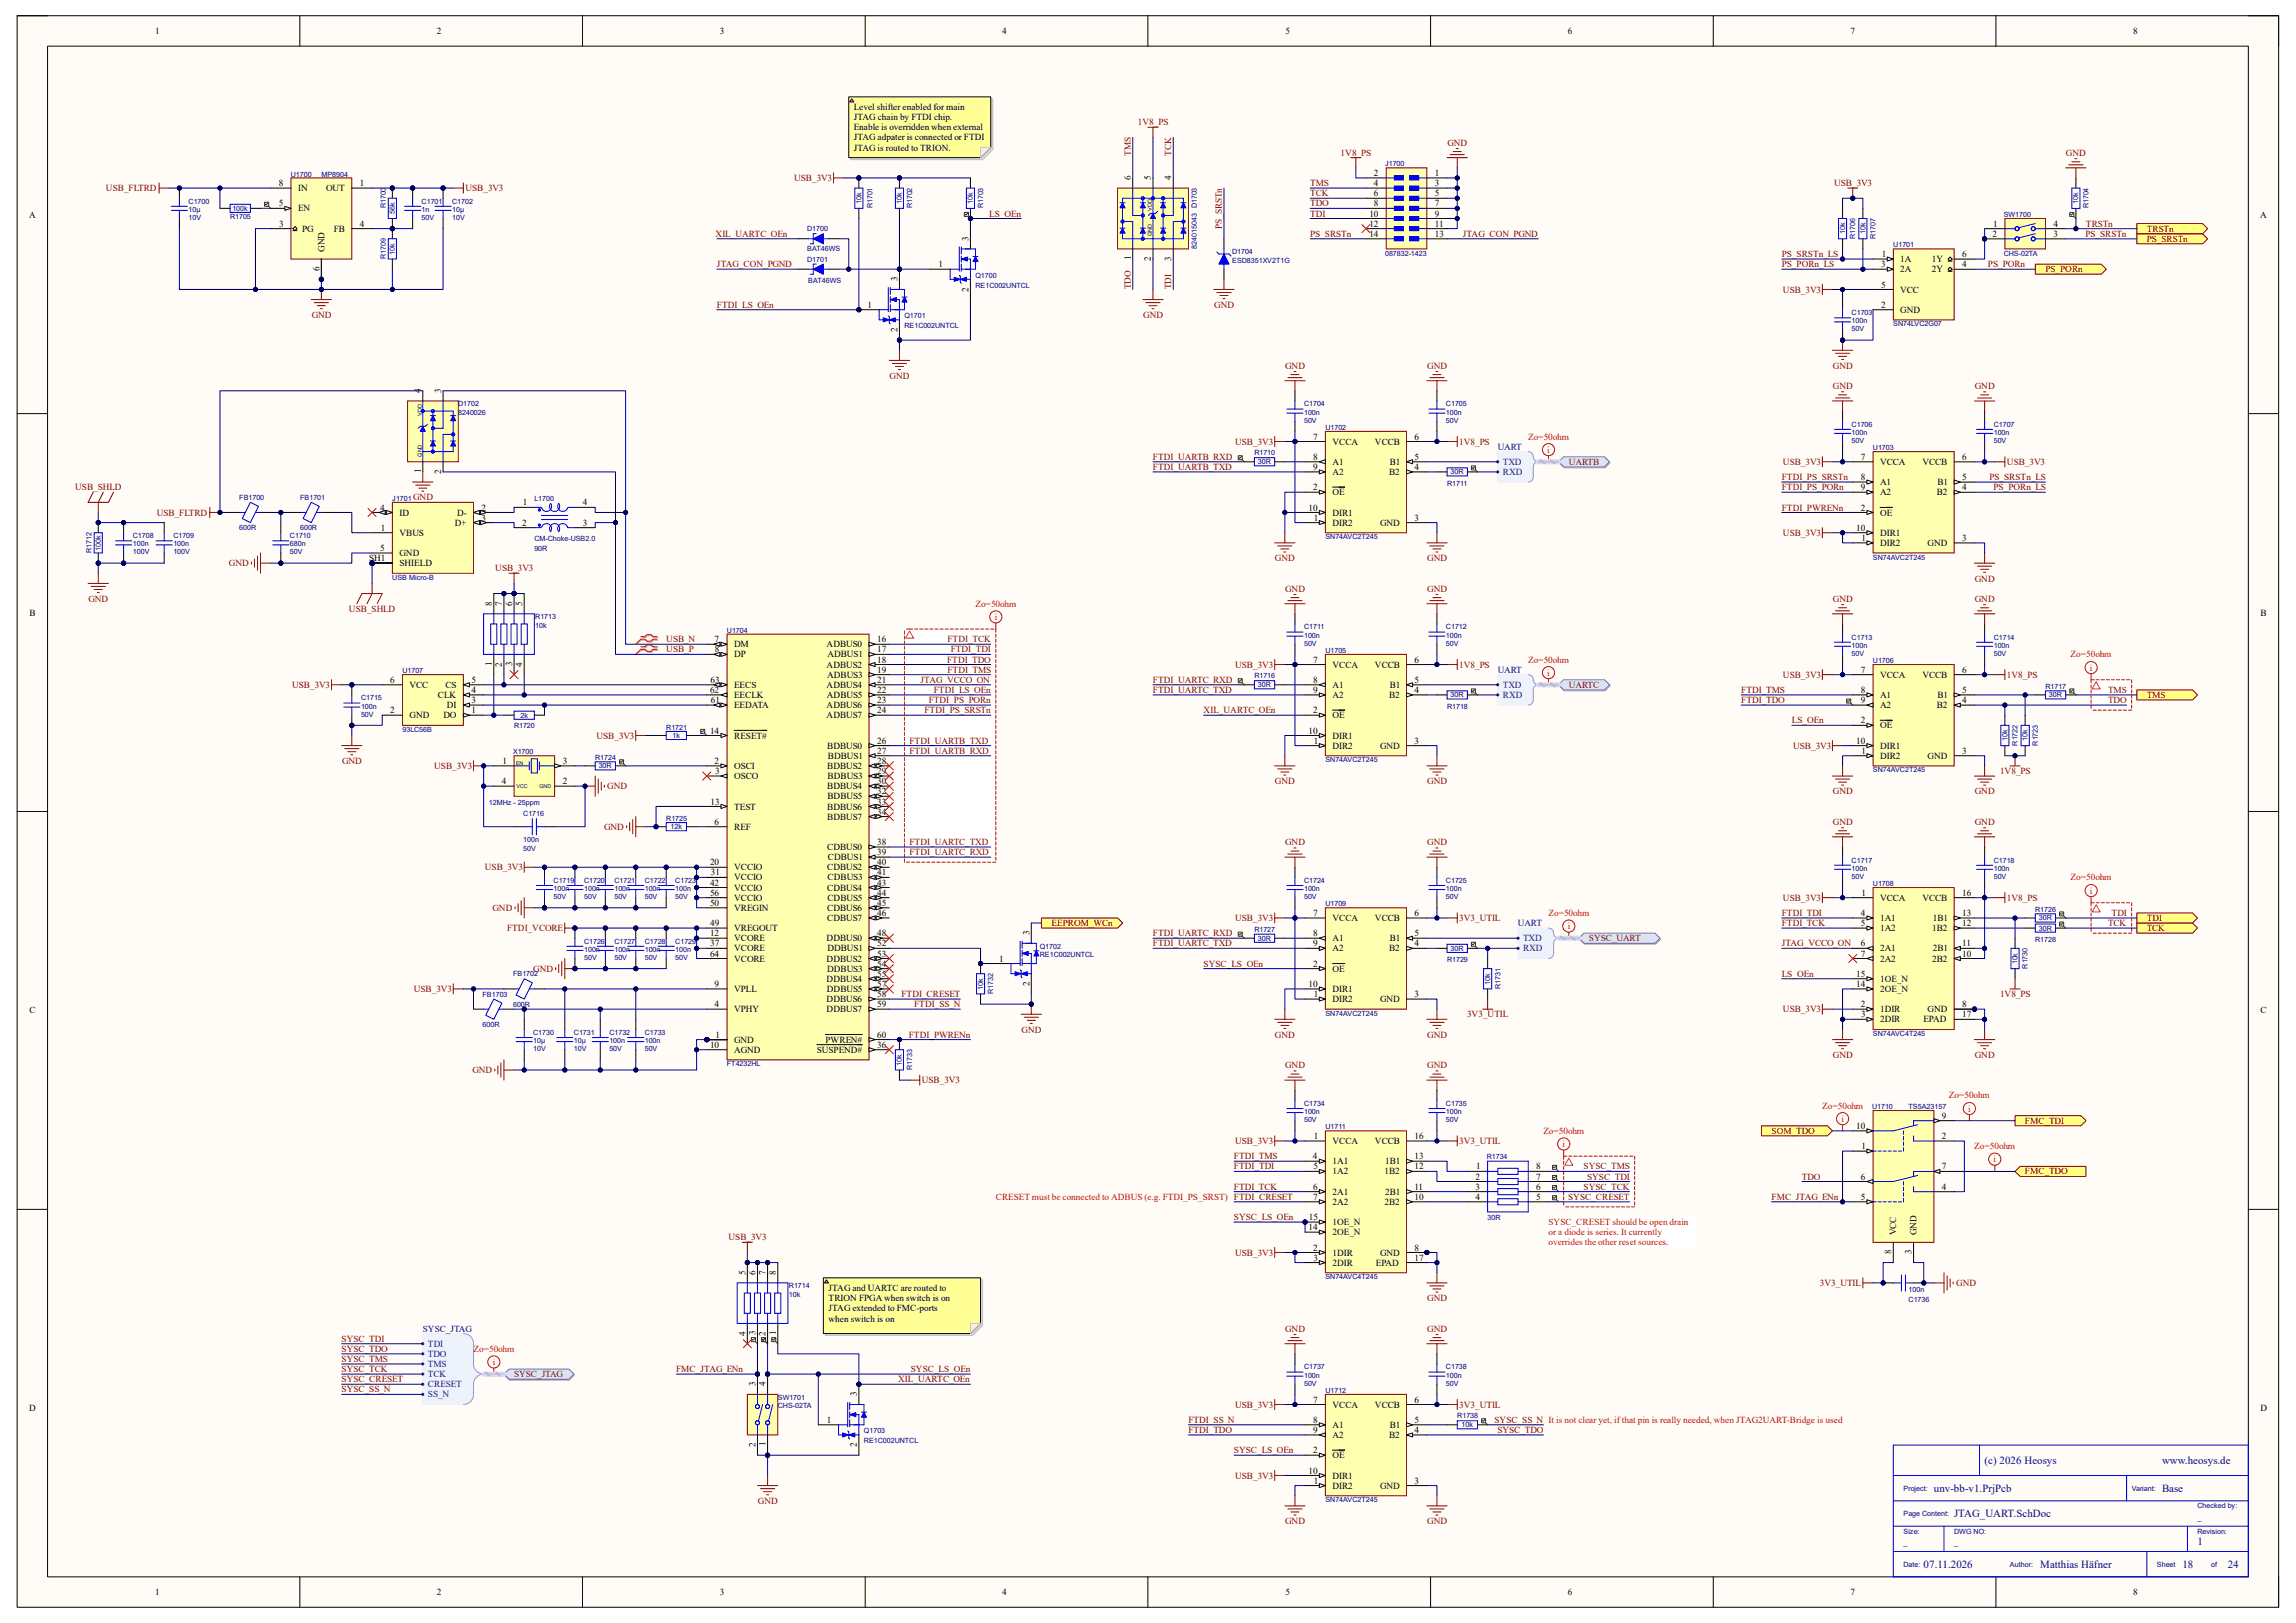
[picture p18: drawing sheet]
<svg xmlns="http://www.w3.org/2000/svg" width="420mm" height="297mm" viewBox="0 0 420 297" stroke-linecap="round" stroke-linejoin="round" font-family="sans-serif">
<defs><g id="words">
<g font-size="2" fill="#000080">
<text x="363" y="267.9">(c) 2026 Heosys</text>
<text x="395.5" y="267.9">www.heosys.de</text>
<text x="353.7" y="273">unv-bb-v1.PrjPcb</text>
<text x="395.5" y="273">Base</text>
<text x="357.5" y="277.7">JTAG_UART.SchDoc</text>
<text x="351.9" y="286.9">07.11.2026</text>
<text x="373.2" y="286.9">Matthias Häfner</text>
<text x="399.2" y="286.9">18</text>
<text x="402" y="282.7">1</text>
<text x="407.5" y="286.9">24</text>
</g>
<g font-size="1.7">
<text x="28.4" y="6.2">1</text>
<text x="79.9" y="6.2">2</text>
<text x="131.7" y="6.2">3</text>
<text x="183.3" y="6.2">4</text>
<text x="235.1" y="6.2">5</text>
<text x="286.8" y="6.2">6</text>
<text x="338.5" y="6.2">7</text>
<text x="390.2" y="6.2">8</text>
<text x="156.2" y="20.2">Level shifter enabled for main</text>
<text x="156.2" y="22">JTAG chain by FTDI chip.</text>
<text x="156.2" y="23.9">Enable is overridden when external</text>
<text x="156.2" y="25.7">JTAG adpater is connected or FTDI</text>
<text x="156.2" y="27.6">JTAG is routed to TRION.</text>
<text x="51" y="34.1">8</text>
<text x="54.5" y="35">IN</text>
<text x="59.6" y="35">OUT</text>
<text x="65.8" y="34.1">1</text>
<text x="206.8" y="32.9" transform="rotate(-90 206.8 32.9)">6</text>
<text x="210.5" y="32.9" transform="rotate(-90 210.5 32.9)">5</text>
<text x="214.2" y="32.9" transform="rotate(-90 214.2 32.9)">4</text>
<text x="251.3" y="34.1">4</text>
<text x="251.3" y="35.9">6</text>
<text x="251.3" y="32.2">2</text>
<text x="262.5" y="32.2">1</text>
<text x="262.5" y="34.1">3</text>
<text x="262.5" y="35.9">5</text>
<text x="5.3" y="39.9">A</text>
<text x="51" y="37.8">5</text>
<text x="51.1" y="41.5">3</text>
<text x="54.5" y="38.7">EN</text>
<text x="65.8" y="41.5">4</text>
<text x="250.5" y="39.6">10</text>
<text x="250.5" y="41.5">12</text>
<text x="251.3" y="37.8">8</text>
<text x="262.5" y="37.8">7</text>
<text x="262.5" y="39.6">9</text>
<text x="262.5" y="41.5">11</text>
<text x="364.6" y="41.5">1</text>
<text x="375.6" y="41.5">4</text>
<text x="413.4" y="39.9">A</text>
<text x="55.2" y="42.4">PG</text>
<text x="59.4" y="46.1" transform="rotate(-90 59.4 46.1)">GND</text>
<text x="61.1" y="42.4">FB</text>
<text x="177.2" y="44.1" transform="rotate(-90 177.2 44.1)">3</text>
<text x="206.8" y="47.7" transform="rotate(-90 206.8 47.7)">1</text>
<text x="210.5" y="47.8" transform="rotate(-90 210.5 47.8)">2</text>
<text x="214.2" y="47.7" transform="rotate(-90 214.2 47.7)">3</text>
<text x="250.5" y="43.3">14</text>
<text x="262.5" y="43.3">13</text>
<text x="344.2" y="47">1</text>
<text x="347.6" y="48">1A</text>
<text x="353.4" y="48">1Y</text>
<text x="358.9" y="47">6</text>
<text x="364.5" y="43.3">2</text>
<text x="375.6" y="43.3">3</text>
<text x="58.4" y="49.7" transform="rotate(-90 58.4 49.7)">6</text>
<text x="164.2" y="51.5" transform="rotate(-90 164.2 51.5)">3</text>
<text x="171.7" y="48.9">1</text>
<text x="177.2" y="53.4" transform="rotate(-90 177.2 53.4)">2</text>
<text x="344.1" y="48.9">3</text>
<text x="344.1" y="52.6">5</text>
<text x="347.6" y="49.8">2A</text>
<text x="347.6" y="53.6">VCC</text>
<text x="353.4" y="49.8">2Y</text>
<text x="358.9" y="48.9">4</text>
<text x="158.7" y="56.3">1</text>
<text x="344.1" y="56.3">2</text>
<text x="347.6" y="57.2">GND</text>
<text x="164.2" y="60.8" transform="rotate(-90 164.2 60.8)">2</text>
<text x="77" y="71.9" transform="rotate(-90 77 71.9)">4</text>
<text x="80.7" y="71.9" transform="rotate(-90 80.7 71.9)">3</text>
<text x="240.2" y="80.4">7</text>
<text x="243.8" y="81.4">VCCA</text>
<text x="251.5" y="81.4">VCCB</text>
<text x="258.7" y="80.4">6</text>
<text x="77" y="86.6" transform="rotate(-90 77 86.6)">1</text>
<text x="80.7" y="86.7" transform="rotate(-90 80.7 86.7)">2</text>
<text x="240.2" y="89.7">2</text>
<text x="240.2" y="84.2">8</text>
<text x="240.2" y="86">9</text>
<text x="243.8" y="85.1">A1</text>
<text x="243.8" y="87">A2</text>
<text x="254.1" y="87">B2</text>
<text x="254.2" y="85.1">B1</text>
<text x="258.7" y="84.2">5</text>
<text x="258.7" y="86">4</text>
<text x="340.4" y="89.7">9</text>
<text x="340.4" y="84.2">7</text>
<text x="340.4" y="87.8">8</text>
<text x="343.9" y="88.8">A1</text>
<text x="343.9" y="85.1">VCCA</text>
<text x="351.7" y="85.1">VCCB</text>
<text x="354.4" y="88.8">B1</text>
<text x="358.9" y="84.2">6</text>
<text x="358.9" y="87.8">5</text>
<text x="358.9" y="89.7">4</text>
<text x="69.5" y="93.4">4</text>
<text x="73.1" y="94.4">ID</text>
<text x="83.6" y="94.4">D-</text>
<text x="88.1" y="93.4">2</text>
<text x="88.1" y="95.3">3</text>
<text x="95.6" y="92.5">1</text>
<text x="106.6" y="92.5">4</text>
<text x="239.4" y="93.4">10</text>
<text x="240.3" y="95.3">1</text>
<text x="243.8" y="90.6">OE</text>
<text x="243.8" y="94.4">DIR1</text>
<text x="258.7" y="95.3">3</text>
<text x="340.4" y="93.4">2</text>
<text x="343.9" y="94.4">OE</text>
<text x="343.9" y="90.6">A2</text>
<text x="354.3" y="90.6">B2</text>
<text x="69.6" y="100.8">5</text>
<text x="69.6" y="97.2">1</text>
<text x="73.1" y="98">VBUS</text>
<text x="73.1" y="101.8">GND</text>
<text x="83.2" y="96.2">D+</text>
<text x="95.5" y="96.2">2</text>
<text x="106.6" y="96.2">3</text>
<text x="243.8" y="96.2">DIR2</text>
<text x="252.4" y="96.2">GND</text>
<text x="339.5" y="97.2">10</text>
<text x="340.5" y="99">1</text>
<text x="343.9" y="98">DIR1</text>
<text x="343.9" y="99.9">DIR2</text>
<text x="352.6" y="99.9">GND</text>
<text x="358.9" y="99">3</text>
<text x="67.5" y="102.7">SH1</text>
<text x="73.1" y="103.6">SHIELD</text>
<text x="5.4" y="112.7">B</text>
<text x="90" y="110.8" transform="rotate(-90 90 110.8)">8</text>
<text x="91.8" y="110.8" transform="rotate(-90 91.8 110.8)">7</text>
<text x="93.7" y="110.8" transform="rotate(-90 93.7 110.8)">6</text>
<text x="95.5" y="110.8" transform="rotate(-90 95.5 110.8)">5</text>
<text x="413.5" y="112.7">B</text>
<text x="130.7" y="117.6">7</text>
<text x="130.8" y="119.4">8</text>
<text x="134.3" y="118.4">DM</text>
<text x="151.2" y="118.4">ADBUS0</text>
<text x="160.4" y="117.6">16</text>
<text x="160.4" y="119.4">17</text>
<text x="71.4" y="125">6</text>
<text x="74.9" y="125.9">VCC</text>
<text x="81.5" y="125.9">CS</text>
<text x="86.2" y="125">5</text>
<text x="90" y="121.9" transform="rotate(-90 90 121.9)">1</text>
<text x="91.8" y="122" transform="rotate(-90 91.8 122)">2</text>
<text x="93.7" y="121.9" transform="rotate(-90 93.7 121.9)">3</text>
<text x="95.5" y="122" transform="rotate(-90 95.5 122)">4</text>
<text x="130" y="125">63</text>
<text x="134.3" y="120.3">DP</text>
<text x="134.3" y="125.9">EECS</text>
<text x="151.2" y="122.2">ADBUS2</text>
<text x="151.2" y="125.9">ADBUS4</text>
<text x="151.3" y="124">ADBUS3</text>
<text x="151.3" y="120.3">ADBUS1</text>
<text x="160.4" y="121.2">18</text>
<text x="160.4" y="123.1">19</text>
<text x="160.4" y="125">21</text>
<text x="240.2" y="125">8</text>
<text x="240.2" y="121.2">7</text>
<text x="243.8" y="125.9">A1</text>
<text x="243.8" y="122.2">VCCA</text>
<text x="251.5" y="122.2">VCCB</text>
<text x="254.2" y="125.9">B1</text>
<text x="258.7" y="121.2">6</text>
<text x="258.7" y="125">5</text>
<text x="340.4" y="123.1">7</text>
<text x="343.9" y="124">VCCA</text>
<text x="351.7" y="124">VCCB</text>
<text x="358.9" y="123.1">6</text>
<text x="71.4" y="130.5">2</text>
<text x="74.9" y="131.4">GND</text>
<text x="80.1" y="127.8">CLK</text>
<text x="81.1" y="131.4">DO</text>
<text x="81.7" y="129.6">DI</text>
<text x="86.2" y="130.5">1</text>
<text x="86.2" y="128.7">3</text>
<text x="86.2" y="126.8">4</text>
<text x="129.9" y="126.8">62</text>
<text x="130" y="128.7">61</text>
<text x="134.3" y="129.6">EEDATA</text>
<text x="134.3" y="127.8">EECLK</text>
<text x="151.2" y="129.6">ADBUS6</text>
<text x="151.2" y="131.4">ADBUS7</text>
<text x="151.3" y="127.8">ADBUS5</text>
<text x="160.4" y="126.8">22</text>
<text x="160.4" y="128.7">23</text>
<text x="160.4" y="130.5">24</text>
<text x="240.2" y="130.5">2</text>
<text x="240.2" y="126.8">9</text>
<text x="243.8" y="131.4">OE</text>
<text x="243.8" y="127.8">A2</text>
<text x="254.1" y="127.8">B2</text>
<text x="258.7" y="126.8">4</text>
<text x="340.4" y="128.7">9</text>
<text x="340.4" y="126.8">8</text>
<text x="343.9" y="127.8">A1</text>
<text x="343.9" y="129.6">A2</text>
<text x="354.3" y="129.6">B2</text>
<text x="354.4" y="127.8">B1</text>
<text x="358.9" y="126.8">5</text>
<text x="358.9" y="128.7">4</text>
<text x="129.9" y="134.2">14</text>
<text x="134.3" y="135.2">RESET#</text>
<text x="151.3" y="137">BDBUS0</text>
<text x="160.4" y="136.1">26</text>
<text x="160.4" y="138">27</text>
<text x="239.4" y="134.2">10</text>
<text x="240.3" y="136.1">1</text>
<text x="243.8" y="135.2">DIR1</text>
<text x="243.8" y="137">DIR2</text>
<text x="252.4" y="137">GND</text>
<text x="258.7" y="136.1">3</text>
<text x="339.5" y="136.1">10</text>
<text x="340.4" y="132.4">2</text>
<text x="340.5" y="138">1</text>
<text x="343.9" y="133.3">OE</text>
<text x="343.9" y="137">DIR1</text>
<text x="358.9" y="138">3</text>
<text x="91.8" y="143.5">4</text>
<text x="91.9" y="139.8">1</text>
<text x="103" y="143.5">2</text>
<text x="103" y="139.8">3</text>
<text x="130.7" y="139.8">2</text>
<text x="130.8" y="141.6">3</text>
<text x="134.3" y="140.7">OSCI</text>
<text x="134.3" y="142.6">OSCO</text>
<text x="151.3" y="140.7">BDBUS2</text>
<text x="151.4" y="142.6">BDBUS3</text>
<text x="151.4" y="138.9">BDBUS1</text>
<text x="160.4" y="139.8">28</text>
<text x="160.4" y="141.6">29</text>
<text x="160.4" y="143.5">30</text>
<text x="343.9" y="138.9">DIR2</text>
<text x="352.6" y="138.9">GND</text>
<text x="130" y="147.2">13</text>
<text x="134.3" y="148.2">TEST</text>
<text x="151.3" y="144.4">BDBUS4</text>
<text x="151.3" y="148.2">BDBUS6</text>
<text x="151.3" y="150">BDBUS7</text>
<text x="151.3" y="146.3">BDBUS5</text>
<text x="160.4" y="145.4">32</text>
<text x="160.4" y="147.2">33</text>
<text x="160.4" y="149.1">34</text>
<text x="130.7" y="150.9">6</text>
<text x="134.3" y="151.8">REF</text>
<text x="151.3" y="155.6">CDBUS0</text>
<text x="160.4" y="154.6">38</text>
<text x="129.9" y="158.4">20</text>
<text x="130" y="160.2">31</text>
<text x="134.3" y="159.3">VCCIO</text>
<text x="134.3" y="161.1">VCCIO</text>
<text x="151.3" y="159.3">CDBUS2</text>
<text x="151.4" y="161.1">CDBUS3</text>
<text x="151.4" y="157.4">CDBUS1</text>
<text x="160.4" y="156.5">39</text>
<text x="160.4" y="158.4">40</text>
<text x="160.4" y="160.2">41</text>
<text x="129.9" y="162.1">42</text>
<text x="129.9" y="163.9">56</text>
<text x="129.9" y="165.8">50</text>
<text x="134.3" y="163">VCCIO</text>
<text x="134.3" y="164.8">VCCIO</text>
<text x="134.3" y="166.7">VREGIN</text>
<text x="151.3" y="163">CDBUS4</text>
<text x="151.3" y="166.7">CDBUS6</text>
<text x="151.3" y="164.8">CDBUS5</text>
<text x="160.4" y="162.1">43</text>
<text x="160.4" y="163.9">44</text>
<text x="160.4" y="165.8">45</text>
<text x="160.4" y="167.6">46</text>
<text x="240.2" y="167.6">7</text>
<text x="258.7" y="167.6">6</text>
<text x="340.4" y="167.6">4</text>
<text x="340.5" y="163.9">1</text>
<text x="343.9" y="164.8">VCCA</text>
<text x="351.7" y="164.8">VCCB</text>
<text x="358.9" y="167.6">13</text>
<text x="358.9" y="163.9">16</text>
<text x="129.9" y="171.3">12</text>
<text x="129.9" y="173.2">37</text>
<text x="129.9" y="169.5">49</text>
<text x="134.3" y="172.3">VCORE</text>
<text x="134.3" y="170.4">VREGOUT</text>
<text x="151.2" y="172.3">DDBUS0</text>
<text x="151.3" y="168.6">CDBUS7</text>
<text x="160.4" y="171.3">48</text>
<text x="160.4" y="173.2">52</text>
<text x="188.3" y="171.2" transform="rotate(-90 188.3 171.2)">3</text>
<text x="240.2" y="171.3">8</text>
<text x="240.2" y="173.2">9</text>
<text x="243.8" y="172.3">A1</text>
<text x="243.8" y="168.6">VCCA</text>
<text x="251.5" y="168.6">VCCB</text>
<text x="254.2" y="172.3">B1</text>
<text x="258.7" y="171.3">5</text>
<text x="258.7" y="173.2">4</text>
<text x="340.4" y="173.2">6</text>
<text x="340.4" y="169.5">5</text>
<text x="343.9" y="168.6">1A1</text>
<text x="343.9" y="170.4">1A2</text>
<text x="353.4" y="170.4">1B2</text>
<text x="353.6" y="168.6">1B1</text>
<text x="358.9" y="173.2">11</text>
<text x="358.9" y="169.5">12</text>
<text x="129.9" y="175">64</text>
<text x="134.3" y="174.1">VCORE</text>
<text x="134.3" y="176">VCORE</text>
<text x="151.2" y="176">DDBUS2</text>
<text x="151.2" y="179.7">DDBUS4</text>
<text x="151.3" y="177.8">DDBUS3</text>
<text x="151.3" y="174.1">DDBUS1</text>
<text x="160.4" y="175">53</text>
<text x="160.4" y="176.9">54</text>
<text x="160.4" y="178.8">55</text>
<text x="182.8" y="176">1</text>
<text x="240.2" y="176.9">2</text>
<text x="243.8" y="177.8">OE</text>
<text x="243.8" y="174.1">A2</text>
<text x="254.1" y="174.1">B2</text>
<text x="339.6" y="178.8">15</text>
<text x="340.4" y="175">7</text>
<text x="343.9" y="174.1">2A1</text>
<text x="343.9" y="176">2A2</text>
<text x="343.9" y="179.7">1OE_N</text>
<text x="353.4" y="176">2B2</text>
<text x="353.6" y="174.1">2B1</text>
<text x="358.9" y="175">10</text>
<text x="5.4" y="185.5">C</text>
<text x="130.7" y="180.6">9</text>
<text x="130.7" y="184.3">4</text>
<text x="134.3" y="181.5">VPLL</text>
<text x="134.3" y="185.3">VPHY</text>
<text x="151.2" y="183.4">DDBUS6</text>
<text x="151.2" y="185.3">DDBUS7</text>
<text x="151.3" y="181.5">DDBUS5</text>
<text x="160.4" y="180.6">57</text>
<text x="160.4" y="182.5">58</text>
<text x="160.4" y="184.3">59</text>
<text x="188.3" y="180.4" transform="rotate(-90 188.3 180.4)">2</text>
<text x="239.4" y="180.6">10</text>
<text x="240.3" y="182.5">1</text>
<text x="243.8" y="181.5">DIR1</text>
<text x="243.8" y="183.4">DIR2</text>
<text x="252.4" y="183.4">GND</text>
<text x="258.7" y="182.5">3</text>
<text x="339.5" y="180.6">14</text>
<text x="340.4" y="184.3">2</text>
<text x="343.9" y="185.3">1DIR</text>
<text x="343.9" y="181.5">2OE_N</text>
<text x="352.6" y="185.3">GND</text>
<text x="358.9" y="184.3">8</text>
<text x="413.5" y="185.5">C</text>
<text x="129.9" y="191.7">10</text>
<text x="130.9" y="189.9">1</text>
<text x="134.3" y="190.8">GND</text>
<text x="151" y="190.8">PWREN#</text>
<text x="160.4" y="189.9">60</text>
<text x="160.4" y="191.7">36</text>
<text x="340.4" y="186.2">3</text>
<text x="343.9" y="187.1">2DIR</text>
<text x="351.8" y="187.1">EPAD</text>
<text x="358.9" y="186.2">17</text>
<text x="134.3" y="192.7">AGND</text>
<text x="149.4" y="192.7">SUSPEND#</text>
<text x="240.3" y="208.4">1</text>
<text x="243.8" y="209.4">VCCA</text>
<text x="251.5" y="209.4">VCCB</text>
<text x="258.7" y="208.4">16</text>
<text x="339.5" y="206.6">10</text>
<text x="355.2" y="208.4">2</text>
<text x="355.2" y="204.7">9</text>
<text x="240.2" y="212.1">4</text>
<text x="240.2" y="214">5</text>
<text x="243.8" y="213.1">1A1</text>
<text x="243.8" y="214.9">1A2</text>
<text x="253.2" y="214.9">1B2</text>
<text x="253.4" y="213.1">1B1</text>
<text x="258.7" y="214">12</text>
<text x="258.7" y="212.1">13</text>
<text x="269.9" y="215.9">2</text>
<text x="270" y="214">1</text>
<text x="281" y="214">8</text>
<text x="281" y="215.9">7</text>
<text x="340.4" y="215.9">6</text>
<text x="340.5" y="210.3">1</text>
<text x="355.2" y="214">7</text>
<text x="240.2" y="217.7">6</text>
<text x="240.2" y="219.6">7</text>
<text x="243.8" y="218.7">2A1</text>
<text x="243.8" y="220.5">2A2</text>
<text x="253.2" y="220.5">2B2</text>
<text x="253.4" y="218.7">2B1</text>
<text x="258.7" y="219.6">10</text>
<text x="258.7" y="217.7">11</text>
<text x="269.9" y="219.6">4</text>
<text x="269.9" y="217.7">3</text>
<text x="281" y="217.7">6</text>
<text x="281" y="219.6">5</text>
<text x="340.4" y="219.6">5</text>
<text x="355.2" y="217.7">4</text>
<text x="239.4" y="225.1">14</text>
<text x="239.4" y="223.3">15</text>
<text x="243.8" y="226.1">2OE_N</text>
<text x="243.8" y="224.2">1OE_N</text>
<text x="346.9" y="226.1" transform="rotate(-90 346.9 226.1)">VCC</text>
<text x="350.6" y="226.1" transform="rotate(-90 350.6 226.1)">GND</text>
<text x="136.4" y="233.3" transform="rotate(-90 136.4 233.3)">5</text>
<text x="138.2" y="233.3" transform="rotate(-90 138.2 233.3)">6</text>
<text x="140" y="233.3" transform="rotate(-90 140 233.3)">7</text>
<text x="141.9" y="233.3" transform="rotate(-90 141.9 233.3)">8</text>
<text x="240.2" y="228.9">2</text>
<text x="240.2" y="230.7">3</text>
<text x="243.8" y="229.8">1DIR</text>
<text x="243.8" y="231.6">2DIR</text>
<text x="251.7" y="231.6">EPAD</text>
<text x="252.4" y="229.8">GND</text>
<text x="258.7" y="228.9">8</text>
<text x="258.7" y="230.7">17</text>
<text x="345.9" y="229.6" transform="rotate(-90 345.9 229.6)">8</text>
<text x="349.7" y="229.5" transform="rotate(-90 349.7 229.5)">3</text>
<text x="151.6" y="236.3">JTAG and UARTC are routed to</text>
<text x="151.6" y="238.1">TRION FPGA when switch is on</text>
<text x="151.6" y="240">JTAG extended to FMC-ports</text>
<text x="136.4" y="244.4" transform="rotate(-90 136.4 244.4)">4</text>
<text x="138.2" y="244.3" transform="rotate(-90 138.2 244.3)">3</text>
<text x="140" y="244.4" transform="rotate(-90 140 244.4)">2</text>
<text x="141.9" y="244.3" transform="rotate(-90 141.9 244.3)">1</text>
<text x="151.6" y="241.9">when switch is on</text>
<text x="138.2" y="253.7" transform="rotate(-90 138.2 253.7)">3</text>
<text x="140" y="253.7" transform="rotate(-90 140 253.7)">4</text>
<text x="156.8" y="255.5" transform="rotate(-90 156.8 255.5)">3</text>
<text x="240.2" y="256.7">7</text>
<text x="243.8" y="257.6">VCCA</text>
<text x="251.5" y="257.6">VCCB</text>
<text x="258.7" y="256.7">6</text>
<text x="5.3" y="258.3">D</text>
<text x="151.3" y="260.4">1</text>
<text x="240.2" y="260.4">8</text>
<text x="240.2" y="262.3">9</text>
<text x="243.8" y="261.3">A1</text>
<text x="243.8" y="263.1">A2</text>
<text x="254.1" y="263.1">B2</text>
<text x="254.2" y="261.3">B1</text>
<text x="258.7" y="260.4">5</text>
<text x="258.7" y="262.3">4</text>
<text x="413.5" y="258.3">D</text>
<text x="138.2" y="264.8" transform="rotate(-90 138.2 264.8)">2</text>
<text x="140" y="264.7" transform="rotate(-90 140 264.7)">1</text>
<text x="156.8" y="264.8" transform="rotate(-90 156.8 264.8)">2</text>
<text x="239.4" y="269.7">10</text>
<text x="240.2" y="265.9">2</text>
<text x="243.8" y="266.9">OE</text>
<text x="240.3" y="271.5">1</text>
<text x="243.8" y="270.6">DIR1</text>
<text x="243.8" y="272.5">DIR2</text>
<text x="252.4" y="272.5">GND</text>
<text x="258.7" y="271.5">3</text>
<text x="28.4" y="291.9">1</text>
<text x="79.9" y="291.9">2</text>
<text x="131.7" y="291.9">3</text>
<text x="183.3" y="291.9">4</text>
<text x="235.1" y="291.9">5</text>
<text x="286.8" y="291.9">6</text>
<text x="338.5" y="291.9">7</text>
<text x="390.2" y="291.9">8</text>
</g>
<g font-size="1.7" fill="#800000">
<text x="208.2" y="22.9">1V8_PS</text>
<text x="206.8" y="28.5" transform="rotate(-90 206.8 28.5)">TMS</text>
<text x="214.2" y="28.5" transform="rotate(-90 214.2 28.5)">TCK</text>
<text x="245.2" y="28.5">1V8_PS</text>
<text x="264.8" y="26.6">GND</text>
<text x="377.9" y="28.5">GND</text>
<text x="19.4" y="35">USB_FLTRD</text>
<text x="85.1" y="35">USB_3V3</text>
<text x="145.2" y="33.1">USB_3V3</text>
<text x="239.6" y="34.1">TMS</text>
<text x="239.6" y="35.9">TCK</text>
<text x="335.5" y="34.1">USB_3V3</text>
<text x="180.9" y="39.6">LS_OEn</text>
<text x="223.5" y="42" transform="rotate(-90 223.5 42)">PS_SRSTn</text>
<text x="239.6" y="37.8">TDO</text>
<text x="239.6" y="39.6">TDI</text>
<text x="381.6" y="41.5">TRSTn</text>
<text x="130.9" y="43.3">XIL_UARTC_OEn</text>
<text x="239.6" y="43.3">PS_SRSTn</text>
<text x="267.6" y="43.3">JTAG_CON_PGND</text>
<text x="325.9" y="47">PS_SRSTn_LS</text>
<text x="381.5" y="43.3">PS_SRSTn</text>
<text x="392.7" y="44.3">PS_SRSTn</text>
<text x="392.7" y="42.4">TRSTn</text>
<text x="131.1" y="48.9">JTAG_CON_PGND</text>
<text x="206.8" y="53" transform="rotate(-90 206.8 53)">TDO</text>
<text x="214.2" y="53" transform="rotate(-90 214.2 53)">TDI</text>
<text x="325.9" y="48.9">PS_PORn_LS</text>
<text x="326.1" y="53.6">USB_3V3</text>
<text x="363.6" y="48.9">PS_PORn</text>
<text x="374.1" y="49.8">PS_PORn</text>
<text x="57" y="58.2">GND</text>
<text x="131.1" y="56.3">FTDI_LS_OEn</text>
<text x="209.1" y="58.2">GND</text>
<text x="222.1" y="56.3">GND</text>
<text x="162.7" y="69.3">GND</text>
<text x="235.1" y="67.4">GND</text>
<text x="261.1" y="67.4">GND</text>
<text x="335.3" y="71.2">GND</text>
<text x="335.3" y="67.4">GND</text>
<text x="361.2" y="71.2">GND</text>
<text x="225.9" y="81.4">USB_3V3</text>
<text x="266.9" y="81.4">1V8_PS</text>
<text x="13.8" y="89.7">USB_SHLD</text>
<text x="210.9" y="86">FTDI_UARTB_TXD</text>
<text x="210.9" y="84.2">FTDI_UARTB_RXD</text>
<text x="287" y="85.1">UARTB</text>
<text x="325.9" y="87.8">FTDI_PS_SRSTn</text>
<text x="325.9" y="89.7">FTDI_PS_PORn</text>
<text x="326.1" y="85.1">USB_3V3</text>
<text x="363.9" y="87.8">PS_SRSTn_LS</text>
<text x="364.7" y="89.7">PS_PORn_LS</text>
<text x="367.1" y="85.1">USB_3V3</text>
<text x="28.7" y="94.4">USB_FLTRD</text>
<text x="75.6" y="91.6">GND</text>
<text x="325.9" y="93.4">FTDI_PWRENn</text>
<text x="326.1" y="98">USB_3V3</text>
<text x="41.9" y="103.6">GND</text>
<text x="90.6" y="104.6">USB_3V3</text>
<text x="233.2" y="102.7">GND</text>
<text x="261.1" y="102.7">GND</text>
<text x="361.2" y="106.4">GND</text>
<text x="16.2" y="110.1">GND</text>
<text x="63.8" y="112">USB_SHLD</text>
<text x="235.1" y="108.2">GND</text>
<text x="261.1" y="108.2">GND</text>
<text x="335.3" y="110.1">GND</text>
<text x="361.2" y="110.1">GND</text>
<text x="121.9" y="119.4">USB_P</text>
<text x="121.9" y="117.6">USB_N</text>
<text x="173.3" y="117.6">FTDI_TCK</text>
<text x="173.9" y="119.4">FTDI_TDI</text>
<text x="53.4" y="125.9">USB_3V3</text>
<text x="168.4" y="125">JTAG_VCCO_ON</text>
<text x="173.3" y="121.2">FTDI_TDO</text>
<text x="173.3" y="123.1">FTDI_TMS</text>
<text x="210.9" y="125">FTDI_UARTC_RXD</text>
<text x="225.9" y="122.2">USB_3V3</text>
<text x="266.9" y="122.2">1V8_PS</text>
<text x="287" y="125.9">UARTC</text>
<text x="326.1" y="124">USB_3V3</text>
<text x="367.1" y="124">1V8_PS</text>
<text x="169.1" y="130.5">FTDI_PS_SRSTn</text>
<text x="169.9" y="128.7">FTDI_PS_PORn</text>
<text x="170.8" y="126.8">FTDI_LS_OEn</text>
<text x="210.9" y="126.8">FTDI_UARTC_TXD</text>
<text x="220.2" y="130.5">XIL_UARTC_OEn</text>
<text x="318.5" y="128.7">FTDI_TDO</text>
<text x="318.5" y="126.8">FTDI_TMS</text>
<text x="385.6" y="128.7">TDO</text>
<text x="385.6" y="126.8">TMS</text>
<text x="392.7" y="127.8">TMS</text>
<text x="109.1" y="135.2">USB_3V3</text>
<text x="166.4" y="136.1">FTDI_UARTB_TXD</text>
<text x="166.4" y="138">FTDI_UARTB_RXD</text>
<text x="327.8" y="132.4">LS_OEn</text>
<text x="328" y="137">USB_3V3</text>
<text x="62.6" y="139.8">GND</text>
<text x="79.4" y="140.7">USB_3V3</text>
<text x="233.2" y="143.5">GND</text>
<text x="261.1" y="143.5">GND</text>
<text x="365.8" y="141.6">1V8_PS</text>
<text x="111.1" y="144.4">GND</text>
<text x="335.3" y="145.4">GND</text>
<text x="361.2" y="145.4">GND</text>
<text x="110.5" y="151.8">GND</text>
<text x="166.4" y="154.6">FTDI_UARTC_TXD</text>
<text x="235.1" y="154.6">GND</text>
<text x="261.1" y="154.6">GND</text>
<text x="335.3" y="150.9">GND</text>
<text x="361.2" y="150.9">GND</text>
<text x="88.7" y="159.3">USB_3V3</text>
<text x="166.4" y="156.5">FTDI_UARTC_RXD</text>
<text x="90.1" y="166.7">GND</text>
<text x="325.9" y="167.6">FTDI_TDI</text>
<text x="326.1" y="164.8">USB_3V3</text>
<text x="367.1" y="164.8">1V8_PS</text>
<text x="386.2" y="167.6">TDI</text>
<text x="92.8" y="170.4">FTDI_VCORE</text>
<text x="192.4" y="169.5">EEPROM_WCn</text>
<text x="210.9" y="173.2">FTDI_UARTC_TXD</text>
<text x="210.9" y="171.3">FTDI_UARTC_RXD</text>
<text x="225.9" y="168.6">USB_3V3</text>
<text x="266.9" y="168.6">3V3_UTIL</text>
<text x="290.7" y="172.3">SYSC_UART</text>
<text x="325.9" y="173.2">JTAG_VCCO_ON</text>
<text x="325.9" y="169.5">FTDI_TCK</text>
<text x="385.6" y="169.5">TCK</text>
<text x="392.7" y="170.4">TCK</text>
<text x="392.7" y="168.6">TDI</text>
<text x="97.5" y="177.8">GND</text>
<text x="220.2" y="176.9">SYSC_LS_OEn</text>
<text x="325.9" y="178.8">LS_OEn</text>
<text x="75.7" y="181.5">USB_3V3</text>
<text x="164.9" y="182.5">FTDI_CRESET</text>
<text x="167.2" y="184.3">FTDI_SS_N</text>
<text x="326.1" y="185.3">USB_3V3</text>
<text x="365.8" y="182.5">1V8_PS</text>
<text x="166.2" y="189.9">FTDI_PWRENn</text>
<text x="186.9" y="189">GND</text>
<text x="233.2" y="189.9">GND</text>
<text x="261.1" y="189.9">GND</text>
<text x="268.4" y="186.2">3V3_UTIL</text>
<text x="86.4" y="196.4">GND</text>
<text x="235.1" y="195.5">GND</text>
<text x="261.1" y="195.5">GND</text>
<text x="335.3" y="193.6">GND</text>
<text x="361.2" y="193.6">GND</text>
<text x="168.6" y="198.2">USB_3V3</text>
<text x="225.9" y="209.4">USB_3V3</text>
<text x="266.9" y="209.4">3V3_UTIL</text>
<text x="324.1" y="207.5">SOM_TDO</text>
<text x="370.4" y="205.7">FMC_TDI</text>
<text x="225.7" y="214">FTDI_TDI</text>
<text x="225.7" y="212.1">FTDI_TMS</text>
<text x="289.7" y="214">SYSC_TMS</text>
<text x="290.3" y="215.9">SYSC_TDI</text>
<text x="329.6" y="215.9">TDO</text>
<text x="370.4" y="214.9">FMC_TDO</text>
<text x="225.7" y="217.7">FTDI_TCK</text>
<text x="286.9" y="219.6">SYSC_CRESET</text>
<text x="289.7" y="217.7">SYSC_TCK</text>
<text x="324.1" y="219.6">FMC_JTAG_ENn</text>
<text x="133.3" y="227">USB_3V3</text>
<text x="225.7" y="223.3">SYSC_LS_OEn</text>
<text x="225.9" y="229.8">USB_3V3</text>
<text x="261.1" y="238.1">GND</text>
<text x="332.9" y="235.3">3V3_UTIL</text>
<text x="357.8" y="235.3">GND</text>
<text x="62.5" y="245.5">SYSC_TDI</text>
<text x="235.1" y="243.7">GND</text>
<text x="261.1" y="243.7">GND</text>
<text x="62.5" y="249.3">SYSC_TMS</text>
<text x="62.5" y="251.1">SYSC_TCK</text>
<text x="62.5" y="247.4">SYSC_TDO</text>
<text x="123.7" y="251.1">FMC_JTAG_ENn</text>
<text x="166.6" y="251.1">SYSC_LS_OEn</text>
<text x="62.5" y="252.9">SYSC_CRESET</text>
<text x="62.5" y="254.8">SYSC_SS_N</text>
<text x="94" y="252.1">SYSC_JTAG</text>
<text x="164.3" y="252.9">XIL_UARTC_OEn</text>
<text x="225.9" y="257.6">USB_3V3</text>
<text x="266.9" y="257.6">3V3_UTIL</text>
<text x="217.4" y="260.4">FTDI_SS_N</text>
<text x="217.4" y="262.3">FTDI_TDO</text>
<text x="273.4" y="260.4">SYSC_SS_N It is not clear yet, if that pin is really needed, when JTAG2UART-Bridge is used</text>
<text x="273.9" y="262.3">SYSC_TDO</text>
<text x="225.7" y="265.9">SYSC_LS_OEn</text>
<text x="138.6" y="275.2">GND</text>
<text x="225.9" y="270.6">USB_3V3</text>
<text x="235.1" y="278.9">GND</text>
<text x="261.1" y="278.9">GND</text>
</g>
<g font-size="1.7" fill="#000080">
<text x="274" y="82.3">UART</text>
<text x="274" y="123.1">UART</text>
<text x="277.7" y="169.5">UART</text>
<text x="77.3" y="243.7">SYSC_JTAG</text>
</g>
<g font-size="1.7" fill="#f00">
<text x="279.5" y="80.4">Zo=50ohm</text>
<text x="283" y="82.8">i</text>
<text x="178.4" y="111">Zo=50ohm</text>
<text x="181.9" y="113.5">i</text>
<text x="279.5" y="121.2">Zo=50ohm</text>
<text x="283" y="123.7">i</text>
<text x="378.8" y="120.3">Zo=50ohm</text>
<text x="382.3" y="122.7">i</text>
<text x="378.8" y="161.1">Zo=50ohm</text>
<text x="283.3" y="167.6">Zo=50ohm</text>
<text x="382.3" y="163.5">i</text>
<text x="286.8" y="170.1">i</text>
<text x="333.3" y="202.9">Zo=50ohm</text>
<text x="356.5" y="201">Zo=50ohm</text>
<text x="360" y="203.4">i</text>
<text x="282.3" y="207.5">Zo=50ohm</text>
<text x="285.8" y="209.9">i</text>
<text x="336.8" y="205.3">i</text>
<text x="361.1" y="210.3">Zo=50ohm</text>
<text x="364.7" y="212.7">i</text>
<text x="182.2" y="219.6">CRESET must be connected to ADBUS (e.g. FTDI_PS_SRST) FTDI_CRESET</text>
<text x="283.3" y="224.2">SYSC_CRESET should be open drain</text>
<text x="283.3" y="226.1">or a diode is series. It currently</text>
<text x="283.3" y="227.9">overrides the other reset sources.</text>
<text x="86.6" y="247.4">Zo=50ohm</text>
<text x="90.1" y="249.8">i</text>
</g>
<g font-size="1.7" fill="#003a70">
<text x="274.9" y="87">RXD</text>
<text x="274.9" y="85.1">TXD</text>
<text x="274.9" y="125.9">TXD</text>
<text x="274.9" y="127.8">RXD</text>
<text x="278.6" y="172.3">TXD</text>
<text x="278.6" y="174.1">RXD</text>
<text x="78.3" y="246.5">TDI</text>
<text x="78.3" y="248.3">TDO</text>
<text x="78.3" y="250.2">TMS</text>
<text x="78.3" y="252.1">TCK</text>
<text x="78.3" y="253.9">CRESET</text>
<text x="78.3" y="255.7">SS_N</text>
</g>
<g font-size="1.3" fill="#000080">
<text x="53.2" y="32.3">U1700</text>
<text x="58.8" y="32.3">MP8904</text>
<text x="253.4" y="30.4">J1700</text>
<text x="34.5" y="38.8">10µ</text>
<text x="34.5" y="40.3">10V</text>
<text x="34.5" y="37.3">C1700</text>
<text x="42.1" y="40.1">R1705</text>
<text x="42.5" y="38.6">100k</text>
<text x="70.6" y="38.1" transform="rotate(-90 70.6 38.1)">R1700</text>
<text x="72.2" y="39.2" transform="rotate(-90 72.2 39.2)">56k</text>
<text x="77.1" y="38.8">1n</text>
<text x="77.1" y="40.3">50V</text>
<text x="77.1" y="37.3">C1701</text>
<text x="82.7" y="38.8">10µ</text>
<text x="82.7" y="40.3">10V</text>
<text x="82.7" y="37.3">C1702</text>
<text x="157.6" y="37.3" transform="rotate(-90 157.6 37.3)">10k</text>
<text x="159.6" y="38.1" transform="rotate(-90 159.6 38.1)">R1701</text>
<text x="165" y="37.3" transform="rotate(-90 165 37.3)">10k</text>
<text x="166.8" y="38.1" transform="rotate(-90 166.8 38.1)">R1702</text>
<text x="178" y="37.3" transform="rotate(-90 178 37.3)">10k</text>
<text x="179.8" y="38.1" transform="rotate(-90 179.8 38.1)">R1703</text>
<text x="366.5" y="39.7">SW1700</text>
<text x="380.2" y="37.3" transform="rotate(-90 380.2 37.3)">10k</text>
<text x="382" y="38.1" transform="rotate(-90 382 38.1)">R1704</text>
<text x="70.6" y="47.4" transform="rotate(-90 70.6 47.4)">R1709</text>
<text x="72.2" y="46.6" transform="rotate(-90 72.2 46.6)">10k</text>
<text x="147.7" y="47.9">D1701</text>
<text x="147.7" y="42.3">D1700</text>
<text x="147.7" y="46">BAT46WS</text>
<text x="219" y="45.6" transform="rotate(-90 219 45.6)">824015043 D1703</text>
<text x="225.4" y="46.6">D1704</text>
<text x="253.4" y="46.8">087832-1423</text>
<text x="337.5" y="42.9" transform="rotate(-90 337.5 42.9)">10k</text>
<text x="339.4" y="43.7" transform="rotate(-90 339.4 43.7)">R1706</text>
<text x="341.2" y="42.9" transform="rotate(-90 341.2 42.9)">10k</text>
<text x="343.1" y="43.7" transform="rotate(-90 343.1 43.7)">R1707</text>
<text x="346.3" y="45.3">U1701</text>
<text x="366.5" y="46.8">CHS-02TA</text>
<text x="147.8" y="51.8">BAT46WS</text>
<text x="178.4" y="50.8">Q1700</text>
<text x="178.4" y="52.7">RE1C002UNTCL</text>
<text x="225.4" y="48">ESD8351XV2T1G</text>
<text x="165.4" y="58.3">Q1701</text>
<text x="338.7" y="59.2">100n</text>
<text x="338.7" y="57.7">C1703</text>
<text x="346.3" y="59.7">SN74LVC2G07</text>
<text x="165.4" y="60.1">RE1C002UNTCL</text>
<text x="338.7" y="60.7">50V</text>
<text x="83.8" y="74.4">D1702</text>
<text x="83.8" y="75.9">8240026</text>
<text x="238.5" y="75.9">100n</text>
<text x="238.5" y="77.4">50V</text>
<text x="238.5" y="74.4">C1704</text>
<text x="264.5" y="75.9">100n</text>
<text x="264.5" y="77.4">50V</text>
<text x="264.5" y="74.4">C1705</text>
<text x="229.4" y="83.3">R1710</text>
<text x="242.4" y="78.7">U1702</text>
<text x="338.7" y="79.6">100n</text>
<text x="338.7" y="81.1">50V</text>
<text x="338.7" y="78.1">C1706</text>
<text x="342.6" y="82.4">U1703</text>
<text x="364.7" y="79.6">100n</text>
<text x="364.7" y="81.1">50V</text>
<text x="364.7" y="78.1">C1707</text>
<text x="230.1" y="85">30R</text>
<text x="264.7" y="88.9">R1711</text>
<text x="265.3" y="86.8">30R</text>
<text x="43.8" y="91.5">FB1700</text>
<text x="54.9" y="91.5">FB1701</text>
<text x="71.8" y="91.7">J1701</text>
<text x="97.7" y="91.7">L1700</text>
<text x="16.8" y="101.2" transform="rotate(-90 16.8 101.2)">R1712</text>
<text x="18.4" y="100.8" transform="rotate(-90 18.4 100.8)">100k</text>
<text x="24.3" y="100">100n</text>
<text x="24.3" y="101.5">100V</text>
<text x="24.3" y="98.5">C1708</text>
<text x="31.7" y="100">100n</text>
<text x="31.7" y="101.5">100V</text>
<text x="31.7" y="98.5">C1709</text>
<text x="43.8" y="97">600R</text>
<text x="53" y="100">680n</text>
<text x="53" y="101.5">50V</text>
<text x="53" y="98.5">C1710</text>
<text x="54.9" y="97">600R</text>
<text x="97.7" y="100.9">90R</text>
<text x="97.7" y="99.1">CM-Choke-USB2.0</text>
<text x="242.4" y="98.7">SN74AVC2T245</text>
<text x="71.8" y="106.1">USB Micro-B</text>
<text x="342.6" y="102.4">SN74AVC2T245</text>
<text x="97.9" y="113.4">R1713</text>
<text x="97.9" y="114.9">10k</text>
<text x="133" y="115.8">U1704</text>
<text x="238.5" y="116.7">100n</text>
<text x="238.5" y="118.2">50V</text>
<text x="238.5" y="115.2">C1711</text>
<text x="242.4" y="119.5">U1705</text>
<text x="264.5" y="116.7">100n</text>
<text x="264.5" y="118.2">50V</text>
<text x="264.5" y="115.2">C1712</text>
<text x="338.7" y="118.5">100n</text>
<text x="338.7" y="117.1">C1713</text>
<text x="364.7" y="118.5">100n</text>
<text x="364.7" y="117.1">C1714</text>
<text x="73.6" y="123.2">U1707</text>
<text x="229.4" y="124.1">R1716</text>
<text x="230.1" y="125.8">30R</text>
<text x="338.7" y="120">50V</text>
<text x="342.6" y="121.3">U1706</text>
<text x="364.7" y="120">50V</text>
<text x="66" y="129.7">100n</text>
<text x="66" y="131.1">50V</text>
<text x="66" y="128.2">C1715</text>
<text x="95.2" y="131.4">2k</text>
<text x="264.7" y="129.7">R1718</text>
<text x="265.3" y="127.6">30R</text>
<text x="374.1" y="126.2">R1717</text>
<text x="374.8" y="127.6">30R</text>
<text x="73.6" y="133.9">93LC56B</text>
<text x="94" y="133.2">R1720</text>
<text x="121.9" y="133.6">R1721</text>
<text x="123" y="135">1k</text>
<text x="367.2" y="135.7" transform="rotate(-90 367.2 135.7)">10k</text>
<text x="369.1" y="136.4" transform="rotate(-90 369.1 136.4)">R1722</text>
<text x="370.9" y="135.7" transform="rotate(-90 370.9 135.7)">10k</text>
<text x="372.8" y="136.4" transform="rotate(-90 372.8 136.4)">R1723</text>
<text x="93.9" y="138">X1700</text>
<text x="108.9" y="139.1">R1724</text>
<text x="109.5" y="140.6">30R</text>
<text x="242.4" y="139.5">SN74AVC2T245</text>
<text x="342.6" y="141.4">SN74AVC2T245</text>
<text x="89.4" y="147.3">12MHz - 25ppm</text>
<text x="95.7" y="149.4">C1716</text>
<text x="95.7" y="154.2">100n</text>
<text x="95.7" y="155.7">50V</text>
<text x="121.9" y="150.3">R1725</text>
<text x="122.6" y="151.8">12k</text>
<text x="101.3" y="161.6">C1719</text>
<text x="106.8" y="161.6">C1720</text>
<text x="112.4" y="161.6">C1721</text>
<text x="117.9" y="161.6">C1722</text>
<text x="123.5" y="161.6">C1723</text>
<text x="238.5" y="161.6">C1724</text>
<text x="264.5" y="161.6">C1725</text>
<text x="338.7" y="159.3">100n</text>
<text x="338.7" y="160.8">50V</text>
<text x="338.7" y="157.9">C1717</text>
<text x="364.7" y="159.3">100n</text>
<text x="364.7" y="160.8">50V</text>
<text x="364.7" y="157.9">C1718</text>
<text x="101.3" y="163.1">100n</text>
<text x="101.3" y="164.5">50V</text>
<text x="106.8" y="163.1">100n</text>
<text x="106.8" y="164.5">50V</text>
<text x="112.4" y="163.1">100n</text>
<text x="112.4" y="164.5">50V</text>
<text x="117.9" y="163.1">100n</text>
<text x="117.9" y="164.5">50V</text>
<text x="123.5" y="163.1">100n</text>
<text x="123.5" y="164.5">50V</text>
<text x="238.5" y="163.1">100n</text>
<text x="238.5" y="164.5">50V</text>
<text x="242.4" y="165.9">U1709</text>
<text x="264.5" y="163.1">100n</text>
<text x="264.5" y="164.5">50V</text>
<text x="342.6" y="162.1">U1708</text>
<text x="372.3" y="167">R1726</text>
<text x="106.8" y="172.7">C1726</text>
<text x="112.4" y="172.7">C1727</text>
<text x="117.9" y="172.7">C1728</text>
<text x="123.5" y="172.7">C1729</text>
<text x="190.2" y="173.7">Q1702</text>
<text x="229.4" y="170.5">R1727</text>
<text x="230.1" y="172.2">30R</text>
<text x="372.3" y="172.3">R1728</text>
<text x="373" y="170.3">30R</text>
<text x="373" y="168.4">30R</text>
<text x="93.9" y="178.6">FB1702</text>
<text x="106.8" y="174.2">100n</text>
<text x="106.8" y="175.7">50V</text>
<text x="112.4" y="174.2">100n</text>
<text x="112.4" y="175.7">50V</text>
<text x="117.9" y="174.2">100n</text>
<text x="117.9" y="175.7">50V</text>
<text x="123.5" y="174.2">100n</text>
<text x="123.5" y="175.7">50V</text>
<text x="190.2" y="175.1">RE1C002UNTCL</text>
<text x="264.7" y="176.1">R1729</text>
<text x="265.3" y="174">30R</text>
<text x="369.1" y="176.5" transform="rotate(-90 369.1 176.5)">10k</text>
<text x="370.9" y="177.3" transform="rotate(-90 370.9 177.3)">R1730</text>
<text x="88.3" y="182.4">FB1703</text>
<text x="93.9" y="184.2">600R</text>
<text x="179.8" y="181.1" transform="rotate(-90 179.8 181.1)">10k</text>
<text x="181.7" y="181.9" transform="rotate(-90 181.7 181.9)">R1732</text>
<text x="242.4" y="185.9">SN74AVC2T245</text>
<text x="272.6" y="180.2" transform="rotate(-90 272.6 180.2)">10k</text>
<text x="274.5" y="181" transform="rotate(-90 274.5 181)">R1731</text>
<text x="88.3" y="187.9">600R</text>
<text x="97.5" y="190.9">10µ</text>
<text x="97.5" y="189.4">C1730</text>
<text x="105" y="190.9">10µ</text>
<text x="105" y="189.4">C1731</text>
<text x="111.5" y="190.9">100n</text>
<text x="111.5" y="189.4">C1732</text>
<text x="117.9" y="190.9">100n</text>
<text x="117.9" y="189.4">C1733</text>
<text x="342.6" y="189.6">SN74AVC4T245</text>
<text x="97.5" y="192.4">10V</text>
<text x="105" y="192.4">10V</text>
<text x="111.5" y="192.4">50V</text>
<text x="117.9" y="192.4">50V</text>
<text x="133" y="195.2">FT4232HL</text>
<text x="165" y="195" transform="rotate(-90 165 195)">10k</text>
<text x="166.8" y="195.8" transform="rotate(-90 166.8 195.8)">R1733</text>
<text x="238.5" y="203.9">100n</text>
<text x="238.5" y="202.4">C1734</text>
<text x="264.5" y="203.9">100n</text>
<text x="264.5" y="202.4">C1735</text>
<text x="342.4" y="202.9">U1710</text>
<text x="349.1" y="202.9">TS5A23157</text>
<text x="238.5" y="205.4">50V</text>
<text x="242.4" y="206.7">U1711</text>
<text x="264.5" y="205.4">50V</text>
<text x="271.9" y="212">R1734</text>
<text x="272.1" y="223.4">30R</text>
<text x="144.3" y="237.3">10k</text>
<text x="144.3" y="235.8">R1714</text>
<text x="242.4" y="234.1">SN74AVC4T245</text>
<text x="349.1" y="236.3">100n</text>
<text x="349.1" y="238.2">C1736</text>
<text x="238.5" y="250.6">C1737</text>
<text x="264.5" y="250.6">C1738</text>
<text x="142.3" y="256.2">SW1701</text>
<text x="142.3" y="257.7">CHS-02TA</text>
<text x="238.5" y="252.1">100n</text>
<text x="238.5" y="253.6">50V</text>
<text x="242.4" y="254.9">U1712</text>
<text x="264.5" y="252.1">100n</text>
<text x="264.5" y="253.6">50V</text>
<text x="158" y="262.3">Q1703</text>
<text x="266.6" y="259.5">R1738</text>
<text x="267.3" y="261.2">10k</text>
<text x="158" y="264.2">RE1C002UNTCL</text>
<text x="242.4" y="274.9">SN74AVC2T245</text>
<text x="348.2" y="272.8">Project:</text>
<text x="389.9" y="272.8">Variant:</text>
<text x="348.2" y="280.7">Size:</text>
<text x="348.2" y="277.5">Page Content:</text>
<text x="357.5" y="280.7">DWG NO:</text>
<text x="402" y="278.1">_</text>
<text x="402" y="280.7">Revision:</text>
<text x="402" y="276.1">Checked by:</text>
<text x="348.2" y="282.7">_</text>
<text x="348.2" y="286.7">Date:</text>
<text x="357.5" y="282.7">_</text>
<text x="367.7" y="286.7">Author:</text>
<text x="394.5" y="286.7">Sheet</text>
<text x="404.5" y="286.7">of</text>
</g>
<g font-size="1" fill="#000080">
<text x="210.7" y="38.6" transform="rotate(-90 210.7 38.6)">VDD</text>
<text x="210.7" y="43.2" transform="rotate(-90 210.7 43.2)">GND</text>
<text x="77.1" y="76.2" transform="rotate(-90 77.1 76.2)">VDD</text>
<text x="77.1" y="83.6" transform="rotate(-90 77.1 83.6)">GND</text>
<text x="94.4" y="140">EN</text>
<text x="94.5" y="144.1">VCC</text>
<text x="98.7" y="144.1">GND</text>
</g>
</g></defs>
<path d="M3.1 2.9h413.7v291.2h-413.7z" fill-rule="evenodd" fill="#fffcf8"/>
<path d="M3.1 2.9h413.7v291.2h-413.7z" fill="none" stroke="#000" stroke-width=".18"/>
<path d="M8.7 8.4h402.6v280.2h-402.6z" fill-rule="evenodd" fill="#fffcf8"/>
<g fill="none" stroke="#000" stroke-width=".18">
<path d="M3.1 2.9h5.6M8.7 8.4h402.6v280.2h-402.6zM54.8 2.9v5.5M106.6 2.9v5.5M158.3 2.9v5.5M210 2.9v5.5M261.7 2.9v5.5M313.4 2.9v5.5M365.1 2.9v5.5M411.3 2.9h5.5v5.5M3.1 75.7h5.6M411.3 75.7h5.5"/>
<path d="M3.1 148.5h5.6M411.3 148.5h5.5M3.1 221.3h5.6M411.3 221.3h5.5M54.8 288.6v5.5M106.6 288.6v5.5M158.3 288.6v5.5M210 288.6v5.5M261.7 288.6v5.5M313.4 288.6v5.5M365.1 288.6v5.5M416.8 288.6v5.5"/>
</g>
<g fill="#fff">
<path d="M165.5 115.1h16.6v42.7h-16.6z" fill-rule="evenodd"/>
<path d="M382.5 124.4h7.4v5.6h-7.4z" fill-rule="evenodd"/>
<path d="M382.5 165.2h7.4v5.6h-7.4z" fill-rule="evenodd"/>
<path d="M286 211.6h13v9.3h-13z" fill-rule="evenodd"/>
</g>
<circle cx="129.3" cy="190.2" r=".37" fill="#000080"/>
<circle cx="129.3" cy="190.2" r=".37" fill="none" stroke="#000080" stroke-width=".18"/>
<circle cx="129.3" cy="190.2" r=".37" fill="#000080"/>
<circle cx="129.3" cy="190.2" r=".37" fill="none" stroke="#000080" stroke-width=".18"/>
<circle cx="129.3" cy="190.2" r=".37" fill="#000080"/>
<circle cx="129.3" cy="190.2" r=".37" fill="none" stroke="#000080" stroke-width=".18"/>
<circle cx="129.3" cy="190.2" r=".37" fill="#000080"/>
<circle cx="129.3" cy="190.2" r=".37" fill="none" stroke="#000080" stroke-width=".18"/>
<circle cx="129.3" cy="190.2" r=".37" fill="#000080"/>
<circle cx="129.3" cy="190.2" r=".37" fill="none" stroke="#000080" stroke-width=".18"/>
<circle cx="129.3" cy="190.2" r=".37" fill="#000080"/>
<circle cx="129.3" cy="190.2" r=".37" fill="none" stroke="#000080" stroke-width=".18"/>
<circle cx="129.3" cy="190.2" r=".37" fill="#000080"/>
<circle cx="129.3" cy="190.2" r=".37" fill="none" stroke="#000080" stroke-width=".18"/>
<circle cx="129.3" cy="190.2" r=".37" fill="#000080"/>
<circle cx="129.3" cy="190.2" r=".37" fill="none" stroke="#000080" stroke-width=".18"/>
<path d="M133 116h26v78h-26z" fill-rule="evenodd" fill="#ffffb0"/>
<path d="M133 116h26v78h-26z" fill="none" stroke="#800000" stroke-width=".18"/>
<path d="M129.3 140.2h3.7" fill="none" stroke="#000" stroke-width=".18"/>
<path d="M131.9 139.8l1.1 .4-1.1 .3z" fill="#f8fcff"/>
<path d="M131.9 139.8l1.1 .4-1.1 .3zM129.3 142h3.7" fill="none" stroke="#000" stroke-width=".18"/>
<path d="M131.9 142l1.1-.4v.8z" fill="#f8fcff"/>
<path d="M129.3 151.3h3.7M129.3 147.6h3.7M131.9 142l1.1-.4v.8z" fill="none" stroke="#000" stroke-width=".18"/>
<path d="M131.9 147.2l1.1 .4-1.1 .3z" fill="#f8fcff"/>
<path d="M129.3 134.6h3.7M131.9 147.2l1.1 .4-1.1 .3z" fill="none" stroke="#000" stroke-width=".18"/>
<path d="M131.9 134.2l1.1 .4-1.1 .4z" fill="#f8fcff"/>
<path d="M129.3 117.9h3.7M131.9 134.2l1.1 .4-1.1 .4zM134.3 133.7h5.9" fill="none" stroke="#000" stroke-width=".18"/>
<path d="M131.9 117.5l1.1 .4-1.1 .4z" fill="#f8fcff"/>
<path d="M131.9 117.5l1.1 .4-1.1 .4z" fill="none" stroke="#000" stroke-width=".18"/>
<path d="M130.6 117.9l1.1-.4v.8z" fill="#f8fcff"/>
<path d="M129.3 119.8h3.7M130.6 117.9l1.1-.4v.8z" fill="none" stroke="#000" stroke-width=".18"/>
<path d="M131.9 119.4l1.1 .4-1.1 .3z" fill="#f8fcff"/>
<path d="M131.9 119.4l1.1 .4-1.1 .3z" fill="none" stroke="#000" stroke-width=".18"/>
<path d="M130.6 119.8l1.1-.4v.7z" fill="#f8fcff"/>
<path d="M130.6 119.8l1.1-.4v.7zM129.3 125.3h3.7" fill="none" stroke="#000" stroke-width=".18"/>
<path d="M131.9 124.9l1.1 .4-1.1 .4z" fill="#f8fcff"/>
<path d="M131.9 124.9l1.1 .4-1.1 .4z" fill="none" stroke="#000" stroke-width=".18"/>
<path d="M130.6 125.3l1.1-.4v.8z" fill="#f8fcff"/>
<path d="M129.3 129h3.7M130.6 125.3l1.1-.4v.8z" fill="none" stroke="#000" stroke-width=".18"/>
<path d="M131.9 128.7l1.1 .3-1.1 .4z" fill="#f8fcff"/>
<path d="M131.9 128.7l1.1 .3-1.1 .4z" fill="none" stroke="#000" stroke-width=".18"/>
<path d="M130.6 129l1.1-.3v.7z" fill="#f8fcff"/>
<path d="M159 117.9h3.7M130.6 129l1.1-.3v.7z" fill="none" stroke="#000" stroke-width=".18"/>
<path d="M159 117.5l1.1 .4-1.1 .4z" fill="#f8fcff"/>
<path d="M159 117.5l1.1 .4-1.1 .4zM159 119.8h3.7" fill="none" stroke="#000" stroke-width=".18"/>
<path d="M159 119.4l1.1 .4-1.1 .3z" fill="#f8fcff"/>
<path d="M159 119.4l1.1 .4-1.1 .3zM159 121.6h3.7" fill="none" stroke="#000" stroke-width=".18"/>
<path d="M159 121.6l1.1-.4v.8z" fill="#f8fcff"/>
<path d="M159 121.6l1.1-.4v.8zM159 123.5h3.7" fill="none" stroke="#000" stroke-width=".18"/>
<path d="M159 123.1l1.1 .4-1.1 .3z" fill="#f8fcff"/>
<path d="M159 123.1l1.1 .4-1.1 .3zM159 125.3h3.7" fill="none" stroke="#000" stroke-width=".18"/>
<path d="M159 125.3l1.1-.4v.8z" fill="#f8fcff"/>
<path d="M159 125.3l1.1-.4v.8zM159 127.2h3.7" fill="none" stroke="#000" stroke-width=".18"/>
<path d="M159 126.8l1.1 .4-1.1 .3z" fill="#f8fcff"/>
<path d="M159 126.8l1.1 .4-1.1 .3zM159 129h3.7" fill="none" stroke="#000" stroke-width=".18"/>
<path d="M159 128.7l1.1 .3-1.1 .4z" fill="#f8fcff"/>
<path d="M159 128.7l1.1 .3-1.1 .4zM159 130.9h3.7" fill="none" stroke="#000" stroke-width=".18"/>
<path d="M159 130.5l1.1 .4-1.1 .4z" fill="#f8fcff"/>
<path d="M159 130.5l1.1 .4-1.1 .4zM159 136.4h3.7" fill="none" stroke="#000" stroke-width=".18"/>
<path d="M159 136.1l1.1 .3-1.1 .4z" fill="#f8fcff"/>
<path d="M159 136.1l1.1 .3-1.1 .4zM159 138.3h3.7" fill="none" stroke="#000" stroke-width=".18"/>
<path d="M159 138.3l1.1-.4v.8z" fill="#f8fcff"/>
<path d="M159 138.3l1.1-.4v.8zM159 140.2h3.7" fill="none" stroke="#000" stroke-width=".18"/>
<path d="M159 140.2l1.1-.4v.7z" fill="#f8fcff"/>
<path d="M159 140.2l1.1-.4v.7z" fill="none" stroke="#000" stroke-width=".18"/>
<path d="M160.3 139.8l1.1 .4-1.1 .3z" fill="#f8fcff"/>
<path d="M160.3 139.8l1.1 .4-1.1 .3zM159 142h3.7" fill="none" stroke="#000" stroke-width=".18"/>
<path d="M159 142l1.1-.4v.8z" fill="#f8fcff"/>
<path d="M159 142l1.1-.4v.8z" fill="none" stroke="#000" stroke-width=".18"/>
<path d="M160.3 141.6l1.1 .4-1.1 .4z" fill="#f8fcff"/>
<path d="M159 143.9h3.7M160.3 141.6l1.1 .4-1.1 .4z" fill="none" stroke="#000" stroke-width=".18"/>
<path d="M159 143.9l1.1-.4v.7z" fill="#f8fcff"/>
<path d="M159 143.9l1.1-.4v.7z" fill="none" stroke="#000" stroke-width=".18"/>
<path d="M160.3 143.5l1.1 .4-1.1 .3z" fill="#f8fcff"/>
<path d="M159 145.7h3.7M160.3 143.5l1.1 .4-1.1 .3z" fill="none" stroke="#000" stroke-width=".18"/>
<path d="M159 145.7l1.1-.3v.7z" fill="#f8fcff"/>
<path d="M159 145.7l1.1-.3v.7z" fill="none" stroke="#000" stroke-width=".18"/>
<path d="M160.3 145.4l1.1 .3-1.1 .4z" fill="#f8fcff"/>
<path d="M159 147.6h3.7M160.3 145.4l1.1 .3-1.1 .4z" fill="none" stroke="#000" stroke-width=".18"/>
<path d="M159 147.6l1.1-.4v.7z" fill="#f8fcff"/>
<path d="M159 147.6l1.1-.4v.7z" fill="none" stroke="#000" stroke-width=".18"/>
<path d="M160.3 147.2l1.1 .4-1.1 .3z" fill="#f8fcff"/>
<path d="M159 149.4h3.7M160.3 147.2l1.1 .4-1.1 .3z" fill="none" stroke="#000" stroke-width=".18"/>
<path d="M159 149.4l1.1-.3v.7z" fill="#f8fcff"/>
<path d="M159 149.4l1.1-.3v.7z" fill="none" stroke="#000" stroke-width=".18"/>
<path d="M160.3 149.1l1.1 .3-1.1 .4z" fill="#f8fcff"/>
<path d="M129.3 127.2h3.7M129.3 158.7h3.7M160.3 149.1l1.1 .3-1.1 .4zM129.3 171.7h3.7M129.3 160.6h3.7M129.3 162.4h3.7M129.3 164.3h3.7M129.3 166.1h3.7M129.3 173.5h3.7M129.3 175.4h3.7M129.3 181h3.7M129.3 184.7h3.7" fill="none" stroke="#000" stroke-width=".18"/>
<path d="M131.9 127.2l1.1-.4v.7z" fill="#f8fcff"/>
<path d="M131.9 127.2l1.1-.4v.7zM129.3 169.8h3.7M159 190.2h3.7" fill="none" stroke="#000" stroke-width=".18"/>
<path d="M159 189.9l1.1 .3-1.1 .4z" fill="#f8fcff"/>
<path d="M151 189.3h6.7M159 189.9l1.1 .3-1.1 .4zM159 192.1h3.7" fill="none" stroke="#000" stroke-width=".18"/>
<path d="M159 191.7l1.1 .4-1.1 .4z" fill="#f8fcff"/>
<path d="M159 155h3.7M149.4 191.2h8.3M159 191.7l1.1 .4-1.1 .4z" fill="none" stroke="#000" stroke-width=".18"/>
<path d="M159 154.6l1.1 .4-1.1 .4z" fill="#f8fcff"/>
<path d="M159 154.6l1.1 .4-1.1 .4zM159 156.9h3.7" fill="none" stroke="#000" stroke-width=".18"/>
<path d="M159 156.9l1.1-.4v.7z" fill="#f8fcff"/>
<path d="M159 156.9l1.1-.4v.7zM159 158.7h3.7" fill="none" stroke="#000" stroke-width=".18"/>
<path d="M159 158.7l1.1-.4v.8z" fill="#f8fcff"/>
<path d="M159 158.7l1.1-.4v.8z" fill="none" stroke="#000" stroke-width=".18"/>
<path d="M160.3 158.3l1.1 .4-1.1 .4z" fill="#f8fcff"/>
<path d="M160.3 158.3l1.1 .4-1.1 .4zM159 160.6h3.7" fill="none" stroke="#000" stroke-width=".18"/>
<path d="M159 160.6l1.1-.4v.7z" fill="#f8fcff"/>
<path d="M159 160.6l1.1-.4v.7z" fill="none" stroke="#000" stroke-width=".18"/>
<path d="M160.3 160.2l1.1 .4-1.1 .3z" fill="#f8fcff"/>
<path d="M159 162.4h3.7M160.3 160.2l1.1 .4-1.1 .3z" fill="none" stroke="#000" stroke-width=".18"/>
<path d="M159 162.4l1.1-.4v.8z" fill="#f8fcff"/>
<path d="M159 162.4l1.1-.4v.8z" fill="none" stroke="#000" stroke-width=".18"/>
<path d="M160.3 162l1.1 .4-1.1 .4z" fill="#f8fcff"/>
<path d="M159 164.3h3.7M160.3 162l1.1 .4-1.1 .4z" fill="none" stroke="#000" stroke-width=".18"/>
<path d="M159 164.3l1.1-.4v.7z" fill="#f8fcff"/>
<path d="M159 164.3l1.1-.4v.7z" fill="none" stroke="#000" stroke-width=".18"/>
<path d="M160.3 163.9l1.1 .4-1.1 .3z" fill="#f8fcff"/>
<path d="M159 166.1h3.7M160.3 163.9l1.1 .4-1.1 .3z" fill="none" stroke="#000" stroke-width=".18"/>
<path d="M159 166.1l1.1-.3v.7z" fill="#f8fcff"/>
<path d="M159 166.1l1.1-.3v.7z" fill="none" stroke="#000" stroke-width=".18"/>
<path d="M160.3 165.8l1.1 .3-1.1 .4z" fill="#f8fcff"/>
<path d="M159 168h3.7M160.3 165.8l1.1 .3-1.1 .4z" fill="none" stroke="#000" stroke-width=".18"/>
<path d="M159 168l1.1-.4v.8z" fill="#f8fcff"/>
<path d="M159 168l1.1-.4v.8z" fill="none" stroke="#000" stroke-width=".18"/>
<path d="M160.3 167.6l1.1 .4-1.1 .4z" fill="#f8fcff"/>
<path d="M159 171.7h3.7M160.3 167.6l1.1 .4-1.1 .4z" fill="none" stroke="#000" stroke-width=".18"/>
<path d="M159 171.7l1.1-.4v.8z" fill="#f8fcff"/>
<path d="M159 171.7l1.1-.4v.8z" fill="none" stroke="#000" stroke-width=".18"/>
<path d="M160.3 171.3l1.1 .4-1.1 .4z" fill="#f8fcff"/>
<path d="M159 173.5h3.7M160.3 171.3l1.1 .4-1.1 .4z" fill="none" stroke="#000" stroke-width=".18"/>
<path d="M159 173.2l1.1 .3-1.1 .4z" fill="#f8fcff"/>
<path d="M159 173.2l1.1 .3-1.1 .4zM159 175.4h3.7" fill="none" stroke="#000" stroke-width=".18"/>
<path d="M159 175.4l1.1-.4v.8z" fill="#f8fcff"/>
<path d="M159 175.4l1.1-.4v.8z" fill="none" stroke="#000" stroke-width=".18"/>
<path d="M160.3 175l1.1 .4-1.1 .4z" fill="#f8fcff"/>
<path d="M159 177.3h3.7M160.3 175l1.1 .4-1.1 .4z" fill="none" stroke="#000" stroke-width=".18"/>
<path d="M159 177.3l1.1-.4v.7z" fill="#f8fcff"/>
<path d="M159 177.3l1.1-.4v.7z" fill="none" stroke="#000" stroke-width=".18"/>
<path d="M160.3 176.9l1.1 .4-1.1 .3z" fill="#f8fcff"/>
<path d="M159 179.1h3.7M160.3 176.9l1.1 .4-1.1 .3z" fill="none" stroke="#000" stroke-width=".18"/>
<path d="M159 179.1l1.1-.4v.8z" fill="#f8fcff"/>
<path d="M159 179.1l1.1-.4v.8z" fill="none" stroke="#000" stroke-width=".18"/>
<path d="M160.3 178.7l1.1 .4-1.1 .4z" fill="#f8fcff"/>
<path d="M160.3 178.7l1.1 .4-1.1 .4zM159 181h3.7" fill="none" stroke="#000" stroke-width=".18"/>
<path d="M159 181l1.1-.4v.7z" fill="#f8fcff"/>
<path d="M159 181l1.1-.4v.7z" fill="none" stroke="#000" stroke-width=".18"/>
<path d="M160.3 180.6l1.1 .4-1.1 .3z" fill="#f8fcff"/>
<path d="M159 182.8h3.7M160.3 180.6l1.1 .4-1.1 .3z" fill="none" stroke="#000" stroke-width=".18"/>
<path d="M159 182.5l1.1 .3-1.1 .4z" fill="#f8fcff"/>
<path d="M159 182.5l1.1 .3-1.1 .4zM159 184.7h3.7" fill="none" stroke="#000" stroke-width=".18"/>
<path d="M159 184.3l1.1 .4-1.1 .3z" fill="#f8fcff"/>
<path d="M129.3 192.1h3.7M129.3 190.2h3.7M159 184.3l1.1 .4-1.1 .3z" fill="none" stroke="#000" stroke-width=".18"/>
<circle cx="129.3" cy="190.2" r=".37" fill="#000080"/>
<circle cx="129.3" cy="190.2" r=".37" fill="none" stroke="#000080" stroke-width=".18"/>
<path d="M129.3 190.2h3.7" fill="none" stroke="#000" stroke-width=".18"/>
<circle cx="129.3" cy="190.2" r=".37" fill="#000080"/>
<circle cx="129.3" cy="190.2" r=".37" fill="none" stroke="#000080" stroke-width=".18"/>
<path d="M129.3 190.2h3.7" fill="none" stroke="#000" stroke-width=".18"/>
<circle cx="129.3" cy="190.2" r=".37" fill="#000080"/>
<circle cx="129.3" cy="190.2" r=".37" fill="none" stroke="#000080" stroke-width=".18"/>
<path d="M129.3 190.2h3.7" fill="none" stroke="#000" stroke-width=".18"/>
<circle cx="129.3" cy="190.2" r=".37" fill="#000080"/>
<circle cx="129.3" cy="190.2" r=".37" fill="none" stroke="#000080" stroke-width=".18"/>
<path d="M129.3 190.2h3.7" fill="none" stroke="#000" stroke-width=".18"/>
<circle cx="129.3" cy="190.2" r=".37" fill="#000080"/>
<circle cx="129.3" cy="190.2" r=".37" fill="none" stroke="#000080" stroke-width=".18"/>
<path d="M129.3 190.2h3.7" fill="none" stroke="#000" stroke-width=".18"/>
<circle cx="129.3" cy="190.2" r=".37" fill="#000080"/>
<circle cx="129.3" cy="190.2" r=".37" fill="none" stroke="#000080" stroke-width=".18"/>
<path d="M129.3 190.2h3.7" fill="none" stroke="#000" stroke-width=".18"/>
<circle cx="129.3" cy="190.2" r=".37" fill="#000080"/>
<circle cx="129.3" cy="190.2" r=".37" fill="none" stroke="#000080" stroke-width=".18"/>
<path d="M129.3 190.2h3.7" fill="none" stroke="#000" stroke-width=".18"/>
<circle cx="129.3" cy="190.2" r=".37" fill="#000080"/>
<circle cx="129.3" cy="190.2" r=".37" fill="none" stroke="#000080" stroke-width=".18"/>
<path d="M73.6 123.5h11.2v9.2h-11.2z" fill-rule="evenodd" fill="#ffffb0"/>
<path d="M73.6 123.5h11.2v9.2h-11.2z" fill="none" stroke="#800000" stroke-width=".18"/>
<path d="M84.8 130.9h3.7" fill="none" stroke="#000" stroke-width=".18"/>
<path d="M84.8 130.5l1.1 .4-1.1 .4z" fill="#f8fcff"/>
<path d="M69.9 130.9h3.7M84.8 130.5l1.1 .4-1.1 .4zM84.8 129h3.7" fill="none" stroke="#000" stroke-width=".18"/>
<path d="M84.8 129l1.1-.3v.7z" fill="#f8fcff"/>
<path d="M84.8 129l1.1-.3v.7zM84.8 127.2h3.7" fill="none" stroke="#000" stroke-width=".18"/>
<path d="M84.8 127.2l1.1-.4v.7z" fill="#f8fcff"/>
<path d="M84.8 127.2l1.1-.4v.7zM84.8 125.3h3.7" fill="none" stroke="#000" stroke-width=".18"/>
<path d="M84.8 125.3l1.1-.4v.8z" fill="#f8fcff"/>
<path d="M69.9 125.3h3.7M84.8 125.3l1.1-.4v.8zM92.2 130.9h1.8M97.7 130.9h1.9" fill="none" stroke="#000" stroke-width=".18"/>
<path d="M94 130.1h3.7v1.5h-3.7z" fill="none" stroke="#00f" stroke-width=".18"/>
<circle cx="64.4" cy="132.7" r=".37" fill="#000080"/>
<circle cx="64.4" cy="132.7" r=".37" fill="none" stroke="#000080" stroke-width=".18"/>
<circle cx="64.4" cy="125.3" r=".37" fill="#000080"/>
<circle cx="64.4" cy="125.3" r=".37" fill="none" stroke="#000080" stroke-width=".18"/>
<path d="M64.4 130.9v1.8" fill="none" stroke="#000" stroke-width=".18"/>
<circle cx="64.4" cy="132.7" r=".37" fill="#000080"/>
<circle cx="64.4" cy="132.7" r=".37" fill="none" stroke="#000080" stroke-width=".18"/>
<path d="M64.4 125.3v1.9" fill="none" stroke="#000" stroke-width=".18"/>
<circle cx="64.4" cy="125.3" r=".37" fill="#000080"/>
<circle cx="64.4" cy="125.3" r=".37" fill="none" stroke="#000080" stroke-width=".18"/>
<path d="M62.9 128.7h2.9M62.9 129.4h2.9M64.4 127.2v1.5M64.4 129.4v1.5M121.9 133.8h3.7v1.5h-3.7z" fill="none" stroke="#00f" stroke-width=".18"/>
<path d="M93.1 104.9h1.9M94 104.9v1.9M60.6 124.4v1.8M60.6 125.3h1.9M62.5 136.4h3.7M63.1 137h2.6M63.6 137.6h1.5M64.2 138.1h.3M64.4 134.6v1.8M116.3 133.7v1.8M116.3 134.6h1.9" fill="none" stroke="#800000" stroke-width=".18"/>
<path d="M120 134.6h1.9M125.6 134.6h1.8" fill="none" stroke="#000" stroke-width=".18"/>
<circle cx="120" cy="151.3" r=".37" fill="#000080"/>
<circle cx="120" cy="151.3" r=".37" fill="none" stroke="#000080" stroke-width=".18"/>
<path d="M120 151.3h1.9M125.6 151.3h1.8" fill="none" stroke="#000" stroke-width=".18"/>
<circle cx="120" cy="151.3" r=".37" fill="#000080"/>
<circle cx="120" cy="151.3" r=".37" fill="none" stroke="#000080" stroke-width=".18"/>
<path d="M121.9 150.5h3.7v1.5h-3.7z" fill="none" stroke="#00f" stroke-width=".18"/>
<path d="M114.6 151.1v.4M115.2 150.5v1.5M115.7 150v2.6M116.3 149.4v3.7M116.3 151.3h1.9M90.5 195.6v.4M91.1 195.1v1.5M91.6 194.5v2.6M92.2 194v3.7M92.2 195.8h1.8" fill="none" stroke="#800000" stroke-width=".18"/>
<path d="M94 138.3h7.5v7.4h-7.5z" fill-rule="evenodd" fill="#ffffb0"/>
<path d="M94 138.3h7.5v7.4h-7.5z" fill="none" stroke="#800000" stroke-width=".18"/>
<path d="M96.8 139.4v1.5M97.2 138.9h1.1v2.6h-1.1zM98.7 139.4v1.5M94 140.2h2.8M98.7 140.2h2.8" fill="none" stroke="#00f" stroke-width=".18"/>
<path d="M90.3 143.9h3.7M90.3 140.2h3.7M101.5 143.9h3.7M101.5 140.2h3.7" fill="none" stroke="#000" stroke-width=".18"/>
<path d="M101.5 139.8l1.1 .4-1.1 .3z" fill="#f8fcff"/>
<path d="M101.5 139.8l1.1 .4-1.1 .3zM94 151.3h1.9M99.6 151.3h1.9" fill="none" stroke="#000" stroke-width=".18"/>
<path d="M95.9 151.3h1.5M97.4 149.8v3M98.1 149.8v3M98.1 151.3h1.5" fill="none" stroke="#00f" stroke-width=".18"/>
<path d="M86.6 139.2v1.9M86.6 140.2h1.9" fill="none" stroke="#800000" stroke-width=".18"/>
<circle cx="88.5" cy="140.2" r=".37" fill="#000080"/>
<circle cx="88.5" cy="140.2" r=".37" fill="none" stroke="#000080" stroke-width=".18"/>
<path d="M107 140.2h1.9M112.6 140.2h1.8" fill="none" stroke="#000" stroke-width=".18"/>
<path d="M108.9 139.4h3.7v1.5h-3.7z" fill="none" stroke="#00f" stroke-width=".18"/>
<path d="M128.5 141.3l1.5 1.5M130 141.3l-1.5 1.5" fill="none" stroke="#f00" stroke-width=".18"/>
<circle cx="68.1" cy="103.1" r=".37" fill="#000080"/>
<circle cx="68.1" cy="103.1" r=".37" fill="none" stroke="#000080" stroke-width=".18"/>
<circle cx="68.1" cy="103.1" r=".37" fill="#000080"/>
<circle cx="68.1" cy="103.1" r=".37" fill="none" stroke="#000080" stroke-width=".18"/>
<circle cx="68.1" cy="103.1" r=".37" fill="#000080"/>
<circle cx="68.1" cy="103.1" r=".37" fill="none" stroke="#000080" stroke-width=".18"/>
<circle cx="68.1" cy="103.1" r=".37" fill="#000080"/>
<circle cx="68.1" cy="103.1" r=".37" fill="none" stroke="#000080" stroke-width=".18"/>
<circle cx="68.1" cy="103.1" r=".37" fill="#000080"/>
<circle cx="68.1" cy="103.1" r=".37" fill="none" stroke="#000080" stroke-width=".18"/>
<circle cx="68.1" cy="103.1" r=".37" fill="#000080"/>
<circle cx="68.1" cy="103.1" r=".37" fill="none" stroke="#000080" stroke-width=".18"/>
<path d="M71.8 91.9h14.8v13h-14.8z" fill-rule="evenodd" fill="#ffffb0"/>
<path d="M71.8 91.9h14.8v13h-14.8z" fill="none" stroke="#800000" stroke-width=".18"/>
<path d="M86.6 93.8h3.7" fill="none" stroke="#000" stroke-width=".18"/>
<path d="M86.6 93.8l1.1-.4v.7z" fill="#f8fcff"/>
<path d="M86.6 93.8l1.1-.4v.7z" fill="none" stroke="#000" stroke-width=".18"/>
<path d="M87.9 93.4l1.1 .4-1.1 .3z" fill="#f8fcff"/>
<path d="M86.6 95.6h3.7M87.9 93.4l1.1 .4-1.1 .3z" fill="none" stroke="#000" stroke-width=".18"/>
<path d="M86.6 95.6l1.1-.3v.7z" fill="#f8fcff"/>
<path d="M86.6 95.6l1.1-.3v.7z" fill="none" stroke="#000" stroke-width=".18"/>
<path d="M87.9 95.3l1.1 .3-1.1 .4z" fill="#f8fcff"/>
<path d="M68.1 97.5h3.7M68.1 93.8h3.7M87.9 95.3l1.1 .3-1.1 .4z" fill="none" stroke="#000" stroke-width=".18"/>
<path d="M70.7 93.4l1.1 .4-1.1 .3z" fill="#f8fcff"/>
<path d="M70.7 93.4l1.1 .4-1.1 .3z" fill="none" stroke="#000" stroke-width=".18"/>
<path d="M69.4 93.8l1.1-.4v.7z" fill="#f8fcff"/>
<path d="M69.4 93.8l1.1-.4v.7zM68.1 101.2h3.7M68.1 103.1h3.7" fill="none" stroke="#000" stroke-width=".18"/>
<circle cx="68.1" cy="103.1" r=".37" fill="#000080"/>
<circle cx="68.1" cy="103.1" r=".37" fill="none" stroke="#000080" stroke-width=".18"/>
<path d="M68.1 103.1h3.7" fill="none" stroke="#000" stroke-width=".18"/>
<circle cx="68.1" cy="103.1" r=".37" fill="#000080"/>
<circle cx="68.1" cy="103.1" r=".37" fill="none" stroke="#000080" stroke-width=".18"/>
<path d="M68.1 103.1h3.7" fill="none" stroke="#000" stroke-width=".18"/>
<circle cx="68.1" cy="103.1" r=".37" fill="#000080"/>
<circle cx="68.1" cy="103.1" r=".37" fill="none" stroke="#000080" stroke-width=".18"/>
<path d="M68.1 103.1h3.7" fill="none" stroke="#000" stroke-width=".18"/>
<circle cx="68.1" cy="103.1" r=".37" fill="#000080"/>
<circle cx="68.1" cy="103.1" r=".37" fill="none" stroke="#000080" stroke-width=".18"/>
<path d="M68.1 103.1h3.7" fill="none" stroke="#000" stroke-width=".18"/>
<circle cx="68.1" cy="103.1" r=".37" fill="#000080"/>
<circle cx="68.1" cy="103.1" r=".37" fill="none" stroke="#000080" stroke-width=".18"/>
<path d="M68.1 103.1h3.7" fill="none" stroke="#000" stroke-width=".18"/>
<circle cx="68.1" cy="103.1" r=".37" fill="#000080"/>
<circle cx="68.1" cy="103.1" r=".37" fill="none" stroke="#000080" stroke-width=".18"/>
<path d="M94 92.9h3.7M94 96.6h3.7M105.2 92.9h3.7M105.2 96.6h3.7" fill="none" stroke="#000" stroke-width=".18"/>
<g fill="none" stroke="#00f" stroke-width=".18">
<path d="M97.7 96.6h1.3M99 95.1h4.9M99 94.3h4.9M99.1 96.5a.93 .93 0 0 1 1.3-.6 .93 .93 0 0 1 .3 1.4M100.7 92.1a.93 .93 0 0 0 .1 1.3 .93 .93 0 0 0 1.3 0 .93 .93 0 0 0 .1-1.3M100.7 92.1a.93 .93 0 0 1-.4 1.4 .93 .93 0 0 1-1.2-.6h-1.4M102.2 92.1a.93 .93 0 0 0 .3 1.4 .93 .93 0 0 0 1.3-.6M102.2 97.3a.93 .93 0 0 0-.1-1.2 .93 .93 0 0 0-1.3 0 .93 .93 0 0 0-.1 1.2M103.8 96.5a.93 .93 0 0 0-1.2-.6 .93 .93 0 0 0-.4 1.4M103.9 96.6h1.3M103.9 92.9h1.3"/>
<circle cx="98.7" cy="96.1" r=".19"/>
<circle cx="98.7" cy="93.3" r=".19"/>
</g>
<circle cx="18" cy="95.6" r=".37" fill="#000080"/>
<circle cx="18" cy="95.6" r=".37" fill="none" stroke="#000080" stroke-width=".18"/>
<circle cx="18" cy="103.1" r=".37" fill="#000080"/>
<circle cx="18" cy="103.1" r=".37" fill="none" stroke="#000080" stroke-width=".18"/>
<path d="M18 95.6v1.9" fill="none" stroke="#000" stroke-width=".18"/>
<circle cx="18" cy="95.6" r=".37" fill="#000080"/>
<circle cx="18" cy="95.6" r=".37" fill="none" stroke="#000080" stroke-width=".18"/>
<path d="M18 101.2v1.9" fill="none" stroke="#000" stroke-width=".18"/>
<circle cx="18" cy="103.1" r=".37" fill="#000080"/>
<circle cx="18" cy="103.1" r=".37" fill="none" stroke="#000080" stroke-width=".18"/>
<path d="M17.2 97.5h1.5v3.7h-1.5z" fill="none" stroke="#00f" stroke-width=".18"/>
<circle cx="22.6" cy="103.1" r=".37" fill="#000080"/>
<circle cx="22.6" cy="103.1" r=".37" fill="none" stroke="#000080" stroke-width=".18"/>
<circle cx="22.6" cy="95.6" r=".37" fill="#000080"/>
<circle cx="22.6" cy="95.6" r=".37" fill="none" stroke="#000080" stroke-width=".18"/>
<path d="M22.6 101.2v1.9" fill="none" stroke="#000" stroke-width=".18"/>
<circle cx="22.6" cy="103.1" r=".37" fill="#000080"/>
<circle cx="22.6" cy="103.1" r=".37" fill="none" stroke="#000080" stroke-width=".18"/>
<path d="M22.6 95.6v1.9" fill="none" stroke="#000" stroke-width=".18"/>
<circle cx="22.6" cy="95.6" r=".37" fill="#000080"/>
<circle cx="22.6" cy="95.6" r=".37" fill="none" stroke="#000080" stroke-width=".18"/>
<path d="M21.1 99h3M21.1 99.7h3M22.6 97.5v1.5M22.6 99.7v1.5" fill="none" stroke="#00f" stroke-width=".18"/>
<path d="M16.1 106.8h3.7M16.7 107.3h2.6M17.2 107.9h1.5M17.8 108.4h.4M18 104.9v1.9" fill="none" stroke="#800000" stroke-width=".18"/>
<path d="M74.6 73.4h9.2v11.1h-9.2z" fill-rule="evenodd" fill="#ffffb0"/>
<path d="M74.6 73.4h9.2v11.1h-9.2z" fill="none" stroke="#800000" stroke-width=".18"/>
<g fill="none" stroke="#00f" stroke-width=".18">
<path d="M77.3 75.2h5.6v.9M77.3 73.4v11.1M78.2 77.6l-.4 .4h-.9l-.4 .4M78.7 76.1h1M79.2 75.2v1M79.2 77.1v3.7M81 73.4v5h-1.8M82.4 76.1h1M82.9 77.1v3.6M82.9 79.5h-1.9v5M78.7 80.7h1M79.2 81.7v.9"/>
<path d="M82.4 80.7h1M82.9 81.7v.9h-5.6"/>
</g>
<path d="M77.3 78l.5 .9h-.9z" fill="#00f"/>
<path d="M77.3 78l.5 .9h-.9z" fill="none" stroke="#00f" stroke-width=".18"/>
<path d="M79.2 76.1l.5 .9h-1z" fill="#00f"/>
<path d="M79.2 76.1l.5 .9h-1z" fill="none" stroke="#00f" stroke-width=".18"/>
<path d="M82.9 76.1l.5 .9h-1z" fill="#00f"/>
<path d="M82.9 76.1l.5 .9h-1z" fill="none" stroke="#00f" stroke-width=".18"/>
<path d="M79.2 80.7l.5 .9h-1z" fill="#00f"/>
<path d="M79.2 80.7l.5 .9h-1z" fill="none" stroke="#00f" stroke-width=".18"/>
<path d="M82.9 80.7l.5 .9h-1z" fill="#00f"/>
<g fill="none" stroke="#00f" stroke-width=".18">
<path d="M43.9 93.8h1M45.8 91.9l1.5 .8-1.5 2.9-1.5-.7zM46.7 93.8h1M55.1 93.8h.9M56.9 91.9l1.5 .8-1.5 2.9-1.5-.7zM57.9 93.8h.9M82.9 80.7l.5 .9h-1z"/>
<circle cx="77.3" cy="75.2" r=".26"/>
<circle cx="77.3" cy="75.2" r=".28"/>
<circle cx="79.2" cy="75.2" r=".26"/>
<circle cx="79.2" cy="78.4" r=".26"/>
<circle cx="79.2" cy="78.4" r=".28"/>
<circle cx="79.2" cy="75.2" r=".28"/>
<circle cx="82.9" cy="79.5" r=".26"/>
<circle cx="82.9" cy="79.5" r=".28"/>
<circle cx="79.2" cy="82.6" r=".26"/>
<circle cx="79.2" cy="82.6" r=".28"/>
</g>
<path d="M77.3 71.5v1.9M81 71.5v1.9M42.1 93.8h1.8M47.7 93.8h1.8M53.2 93.8h1.9M58.8 93.8h1.8M77.3 84.5v1.9M81 84.5v1.9" fill="none" stroke="#000" stroke-width=".18"/>
<path d="M75.5 88.2h3.7M76 88.8h2.6M76.6 89.3h1.5M77.2 89.9h.3M77.3 86.4v1.8" fill="none" stroke="#800000" stroke-width=".18"/>
<path d="M67.3 93l1.5 1.5M68.8 93l-1.5 1.5" fill="none" stroke="#f00" stroke-width=".18"/>
<circle cx="51.4" cy="103.1" r=".37" fill="#000080"/>
<circle cx="51.4" cy="103.1" r=".37" fill="none" stroke="#000080" stroke-width=".18"/>
<path d="M51.4 101.2v1.9" fill="none" stroke="#000" stroke-width=".18"/>
<circle cx="51.4" cy="103.1" r=".37" fill="#000080"/>
<circle cx="51.4" cy="103.1" r=".37" fill="none" stroke="#000080" stroke-width=".18"/>
<path d="M30 95.6v1.9M51.4 95.6v1.9M30 101.2v1.9" fill="none" stroke="#000" stroke-width=".18"/>
<path d="M28.5 99h3M28.5 99.7h3M30 97.5v1.5M30 99.7v1.5M49.9 99h3M49.9 99.7h3M51.4 97.5v1.5M51.4 99.7v1.5" fill="none" stroke="#00f" stroke-width=".18"/>
<path d="M17 90.1l-.9 1.8h3.7l1-1.8M18.9 90.1l-.9 1.8v1.9M46 102.9v.3M46.5 102.3v1.5M47.1 101.8v2.6M47.7 101.2v3.7M47.7 103.1h1.8M65.3 110.5l.9-1.9h3.7l-.9 1.9M68.1 106.8v1.8l-1 1.9" fill="none" stroke="#800000" stroke-width=".18"/>
<path d="M242.4 78.9h14.9v18.6h-14.9z" fill-rule="evenodd" fill="#ffffb0"/>
<path d="M242.4 78.9h14.9v18.6h-14.9z" fill="none" stroke="#800000" stroke-width=".18"/>
<path d="M238.7 90.1h3.7" fill="none" stroke="#000" stroke-width=".18"/>
<path d="M241.3 89.7l1.1 .4-1.1 .3z" fill="#f8fcff"/>
<path d="M238.7 93.8h3.7M241.3 89.7l1.1 .4-1.1 .3zM243.7 89.1h2.3" fill="none" stroke="#000" stroke-width=".18"/>
<path d="M241.3 93.4l1.1 .4-1.1 .3z" fill="#f8fcff"/>
<path d="M238.7 95.6h3.7M241.3 93.4l1.1 .4-1.1 .3z" fill="none" stroke="#000" stroke-width=".18"/>
<path d="M241.3 95.3l1.1 .3-1.1 .4z" fill="#f8fcff"/>
<path d="M238.7 84.5h3.7M241.3 95.3l1.1 .3-1.1 .4z" fill="none" stroke="#000" stroke-width=".18"/>
<path d="M241.3 84.5l1.1-.4v.8z" fill="#f8fcff"/>
<path d="M238.7 86.4h3.7M241.3 84.5l1.1-.4v.8z" fill="none" stroke="#000" stroke-width=".18"/>
<path d="M241.3 86l1.1 .4-1.1 .3z" fill="#f8fcff"/>
<path d="M238.7 80.8h3.7M241.3 86l1.1 .4-1.1 .3zM257.3 80.8h3.7M257.3 84.5h3.7" fill="none" stroke="#000" stroke-width=".18"/>
<path d="M257.3 84.5l1.1-.4v.8z" fill="#f8fcff"/>
<path d="M257.3 84.5l1.1-.4v.8zM257.3 86.4h3.7" fill="none" stroke="#000" stroke-width=".18"/>
<path d="M257.3 86l1.1 .4-1.1 .3z" fill="#f8fcff"/>
<path d="M257.3 86l1.1 .4-1.1 .3zM257.3 95.6h3.7" fill="none" stroke="#000" stroke-width=".18"/>
<path d="M342.6 121.6h14.9v18.6h-14.9z" fill-rule="evenodd" fill="#ffffb0"/>
<path d="M342.6 121.6h14.9v18.6h-14.9z" fill="none" stroke="#800000" stroke-width=".18"/>
<path d="M338.9 132.7h3.7" fill="none" stroke="#000" stroke-width=".18"/>
<path d="M341.5 132.4l1.1 .3-1.1 .4z" fill="#f8fcff"/>
<path d="M338.9 136.5h3.7M341.5 132.4l1.1 .3-1.1 .4zM343.9 131.8h2.2" fill="none" stroke="#000" stroke-width=".18"/>
<path d="M341.5 136.1l1.1 .4-1.1 .3z" fill="#f8fcff"/>
<path d="M338.9 138.3h3.7M341.5 136.1l1.1 .4-1.1 .3z" fill="none" stroke="#000" stroke-width=".18"/>
<path d="M341.5 137.9l1.1 .4-1.1 .4z" fill="#f8fcff"/>
<path d="M338.9 127.2h3.7M341.5 137.9l1.1 .4-1.1 .4z" fill="none" stroke="#000" stroke-width=".18"/>
<path d="M341.5 126.8l1.1 .4-1.1 .3z" fill="#f8fcff"/>
<path d="M338.9 129h3.7M341.5 126.8l1.1 .4-1.1 .3z" fill="none" stroke="#000" stroke-width=".18"/>
<path d="M341.5 129l1.1-.3v.7z" fill="#f8fcff"/>
<path d="M338.9 123.5h3.7M341.5 129l1.1-.3v.7zM357.5 123.5h3.7M357.5 127.2h3.7" fill="none" stroke="#000" stroke-width=".18"/>
<path d="M357.5 126.8l1.1 .4-1.1 .4z" fill="#f8fcff"/>
<path d="M357.5 126.8l1.1 .4-1.1 .4zM357.5 129h3.7" fill="none" stroke="#000" stroke-width=".18"/>
<path d="M357.5 129l1.1-.3v.7z" fill="#f8fcff"/>
<path d="M357.5 129l1.1-.3v.7zM357.5 138.3h3.7" fill="none" stroke="#000" stroke-width=".18"/>
<circle cx="361.2" cy="184.7" r=".37" fill="#000080"/>
<circle cx="361.2" cy="184.7" r=".37" fill="none" stroke="#000080" stroke-width=".18"/>
<circle cx="361.2" cy="184.7" r=".37" fill="#000080"/>
<circle cx="361.2" cy="184.7" r=".37" fill="none" stroke="#000080" stroke-width=".18"/>
<path d="M342.6 162.4h14.9v26h-14.9z" fill-rule="evenodd" fill="#ffffb0"/>
<path d="M342.6 162.4h14.9v26h-14.9z" fill="none" stroke="#980000" stroke-width=".18"/>
<path d="M338.9 164.3h3.7M338.9 184.7h3.7" fill="none" stroke="#000" stroke-width=".18"/>
<path d="M341.5 184.3l1.1 .4-1.1 .3z" fill="#f8fcff"/>
<path d="M338.9 186.5h3.7M341.5 184.3l1.1 .4-1.1 .3z" fill="none" stroke="#000" stroke-width=".18"/>
<path d="M341.5 186.2l1.1 .3-1.1 .4z" fill="#f8fcff"/>
<path d="M338.9 168h3.7M341.5 186.2l1.1 .3-1.1 .4z" fill="none" stroke="#000" stroke-width=".18"/>
<path d="M341.5 167.6l1.1 .4-1.1 .4z" fill="#f8fcff"/>
<path d="M338.9 169.8h3.7M341.5 167.6l1.1 .4-1.1 .4z" fill="none" stroke="#000" stroke-width=".18"/>
<path d="M341.5 169.5l1.1 .3-1.1 .4z" fill="#f8fcff"/>
<path d="M338.9 173.5h3.7M341.5 169.5l1.1 .3-1.1 .4z" fill="none" stroke="#000" stroke-width=".18"/>
<path d="M341.5 173.5l1.1-.3v.7z" fill="#f8fcff"/>
<path d="M338.9 175.4h3.7M341.5 173.5l1.1-.3v.7z" fill="none" stroke="#000" stroke-width=".18"/>
<path d="M341.5 175.4l1.1-.4v.8z" fill="#f8fcff"/>
<path d="M341.5 175.4l1.1-.4v.8zM357.5 184.7h3.7" fill="none" stroke="#000" stroke-width=".18"/>
<circle cx="361.2" cy="184.7" r=".37" fill="#000080"/>
<circle cx="361.2" cy="184.7" r=".37" fill="none" stroke="#000080" stroke-width=".18"/>
<path d="M357.5 184.7h3.7" fill="none" stroke="#000" stroke-width=".18"/>
<circle cx="361.2" cy="184.7" r=".37" fill="#000080"/>
<circle cx="361.2" cy="184.7" r=".37" fill="none" stroke="#000080" stroke-width=".18"/>
<path d="M357.5 175.4h3.7" fill="none" stroke="#000" stroke-width=".18"/>
<path d="M357.5 175.4l1.1-.4v.8z" fill="#f8fcff"/>
<path d="M357.5 175.4l1.1-.4v.8zM357.5 173.5h3.7" fill="none" stroke="#000" stroke-width=".18"/>
<path d="M357.5 173.5l1.1-.3v.7z" fill="#f8fcff"/>
<path d="M357.5 173.5l1.1-.3v.7zM357.5 169.8h3.7" fill="none" stroke="#000" stroke-width=".18"/>
<path d="M357.5 169.5l1.1 .3-1.1 .4z" fill="#f8fcff"/>
<path d="M357.5 169.5l1.1 .3-1.1 .4zM357.5 168h3.7" fill="none" stroke="#000" stroke-width=".18"/>
<path d="M357.5 167.6l1.1 .4-1.1 .4z" fill="#f8fcff"/>
<path d="M357.5 167.6l1.1 .4-1.1 .4zM338.9 181h3.7" fill="none" stroke="#000" stroke-width=".18"/>
<path d="M341.5 180.6l1.1 .4-1.1 .3z" fill="#f8fcff"/>
<path d="M338.9 179.1h3.7M341.5 180.6l1.1 .4-1.1 .3z" fill="none" stroke="#000" stroke-width=".18"/>
<path d="M341.5 178.7l1.1 .4-1.1 .4z" fill="#f8fcff"/>
<path d="M236.9 71.5v1.9M236.9 77.1v1.8M262.8 71.5v1.9M262.8 77.1v1.8M341.5 178.7l1.1 .4-1.1 .4zM357.5 164.3h3.7M357.5 186.5h3.7" fill="none" stroke="#000" stroke-width=".18"/>
<g fill="none" stroke="#800000" stroke-width=".18">
<path d="M233.2 79.9v1.8M235 69.7h3.7M235.6 69.1h2.6M236.1 68.5h1.5M236.7 68h.4M236.9 69.7v1.8M261 69.7h3.7M261.5 69.1h2.6M262.1 68.5h1.5M262.7 68h.3M262.8 69.7v1.8M266.6 79.9v1.8"/>
<path d="M233.2 99.3h3.7M233.2 80.8h1.8M233.7 99.9h2.6M235 97.5v1.8M261 99.3h3.7M261.5 99.9h2.6M262.8 97.5v1.8M264.7 80.8h1.9M234.3 100.5h1.5M234.8 101h.4M262.1 100.5h1.5M262.7 101h.3"/>
<path d="M95.9 157.8v1.8M95.9 158.7h1.8"/>
</g>
<path d="M235.4 74.9h3M235.4 75.6h3M236.9 73.4v1.5M236.9 75.6v1.5M261.4 74.9h2.9M261.4 75.6h2.9M262.8 73.4v1.5M262.8 75.6v1.5" fill="none" stroke="#00f" stroke-width=".18"/>
<circle cx="121.9" cy="158.7" r=".37" fill="#000080"/>
<circle cx="121.9" cy="158.7" r=".37" fill="none" stroke="#000080" stroke-width=".18"/>
<path d="M121.9 158.7v1.9M121.9 164.3v1.8" fill="none" stroke="#000" stroke-width=".18"/>
<circle cx="121.9" cy="158.7" r=".37" fill="#000080"/>
<circle cx="121.9" cy="158.7" r=".37" fill="none" stroke="#000080" stroke-width=".18"/>
<path d="M120.4 162h2.9M120.4 162.8h2.9M121.9 160.6v1.4M121.9 162.8v1.5" fill="none" stroke="#00f" stroke-width=".18"/>
<circle cx="116.3" cy="166.1" r=".37" fill="#000080"/>
<circle cx="116.3" cy="166.1" r=".37" fill="none" stroke="#000080" stroke-width=".18"/>
<circle cx="116.3" cy="158.7" r=".37" fill="#000080"/>
<circle cx="116.3" cy="158.7" r=".37" fill="none" stroke="#000080" stroke-width=".18"/>
<path d="M116.3 164.3v1.8" fill="none" stroke="#000" stroke-width=".18"/>
<circle cx="116.3" cy="166.1" r=".37" fill="#000080"/>
<circle cx="116.3" cy="166.1" r=".37" fill="none" stroke="#000080" stroke-width=".18"/>
<path d="M116.3 158.7v1.9" fill="none" stroke="#000" stroke-width=".18"/>
<circle cx="116.3" cy="158.7" r=".37" fill="#000080"/>
<circle cx="116.3" cy="158.7" r=".37" fill="none" stroke="#000080" stroke-width=".18"/>
<path d="M114.8 162h3M114.8 162.8h3M116.3 160.6v1.4M116.3 162.8v1.5" fill="none" stroke="#00f" stroke-width=".18"/>
<circle cx="110.7" cy="166.1" r=".37" fill="#000080"/>
<circle cx="110.7" cy="166.1" r=".37" fill="none" stroke="#000080" stroke-width=".18"/>
<circle cx="110.7" cy="158.7" r=".37" fill="#000080"/>
<circle cx="110.7" cy="158.7" r=".37" fill="none" stroke="#000080" stroke-width=".18"/>
<path d="M110.7 164.3v1.8" fill="none" stroke="#000" stroke-width=".18"/>
<circle cx="110.7" cy="166.1" r=".37" fill="#000080"/>
<circle cx="110.7" cy="166.1" r=".37" fill="none" stroke="#000080" stroke-width=".18"/>
<path d="M110.7 158.7v1.9" fill="none" stroke="#000" stroke-width=".18"/>
<circle cx="110.7" cy="158.7" r=".37" fill="#000080"/>
<circle cx="110.7" cy="158.7" r=".37" fill="none" stroke="#000080" stroke-width=".18"/>
<path d="M109.2 162h3M109.2 162.8h3M110.7 160.6v1.4M110.7 162.8v1.5" fill="none" stroke="#00f" stroke-width=".18"/>
<circle cx="105.2" cy="166.1" r=".37" fill="#000080"/>
<circle cx="105.2" cy="166.1" r=".37" fill="none" stroke="#000080" stroke-width=".18"/>
<circle cx="105.2" cy="158.7" r=".37" fill="#000080"/>
<circle cx="105.2" cy="158.7" r=".37" fill="none" stroke="#000080" stroke-width=".18"/>
<path d="M105.2 164.3v1.8" fill="none" stroke="#000" stroke-width=".18"/>
<circle cx="105.2" cy="166.1" r=".37" fill="#000080"/>
<circle cx="105.2" cy="166.1" r=".37" fill="none" stroke="#000080" stroke-width=".18"/>
<path d="M105.2 158.7v1.9" fill="none" stroke="#000" stroke-width=".18"/>
<circle cx="105.2" cy="158.7" r=".37" fill="#000080"/>
<circle cx="105.2" cy="158.7" r=".37" fill="none" stroke="#000080" stroke-width=".18"/>
<path d="M103.7 162h2.9M103.7 162.8h2.9M105.2 160.6v1.4M105.2 162.8v1.5" fill="none" stroke="#00f" stroke-width=".18"/>
<circle cx="99.6" cy="166.1" r=".37" fill="#000080"/>
<circle cx="99.6" cy="166.1" r=".37" fill="none" stroke="#000080" stroke-width=".18"/>
<circle cx="99.6" cy="158.7" r=".37" fill="#000080"/>
<circle cx="99.6" cy="158.7" r=".37" fill="none" stroke="#000080" stroke-width=".18"/>
<path d="M99.6 164.3v1.8" fill="none" stroke="#000" stroke-width=".18"/>
<circle cx="99.6" cy="166.1" r=".37" fill="#000080"/>
<circle cx="99.6" cy="166.1" r=".37" fill="none" stroke="#000080" stroke-width=".18"/>
<path d="M99.6 158.7v1.9" fill="none" stroke="#000" stroke-width=".18"/>
<circle cx="99.6" cy="158.7" r=".37" fill="#000080"/>
<circle cx="99.6" cy="158.7" r=".37" fill="none" stroke="#000080" stroke-width=".18"/>
<path d="M98.1 162h3M98.1 162.8h3M99.6 160.6v1.4M99.6 162.8v1.5" fill="none" stroke="#00f" stroke-width=".18"/>
<path d="M94.2 165.9v.4M94.8 165.4v1.5M95.3 164.8v2.6M95.9 164.3v3.7M95.9 166.1h1.8" fill="none" stroke="#800000" stroke-width=".18"/>
<circle cx="121.9" cy="169.8" r=".37" fill="#000080"/>
<circle cx="121.9" cy="169.8" r=".37" fill="none" stroke="#000080" stroke-width=".18"/>
<path d="M121.9 169.8v1.9M121.9 175.4v1.9" fill="none" stroke="#000" stroke-width=".18"/>
<circle cx="121.9" cy="169.8" r=".37" fill="#000080"/>
<circle cx="121.9" cy="169.8" r=".37" fill="none" stroke="#000080" stroke-width=".18"/>
<path d="M120.4 173.2h2.9M120.4 173.9h2.9M121.9 171.7v1.5M121.9 173.9v1.5" fill="none" stroke="#00f" stroke-width=".18"/>
<circle cx="116.3" cy="177.3" r=".37" fill="#000080"/>
<circle cx="116.3" cy="177.3" r=".37" fill="none" stroke="#000080" stroke-width=".18"/>
<circle cx="116.3" cy="169.8" r=".37" fill="#000080"/>
<circle cx="116.3" cy="169.8" r=".37" fill="none" stroke="#000080" stroke-width=".18"/>
<path d="M116.3 175.4v1.9" fill="none" stroke="#000" stroke-width=".18"/>
<circle cx="116.3" cy="177.3" r=".37" fill="#000080"/>
<circle cx="116.3" cy="177.3" r=".37" fill="none" stroke="#000080" stroke-width=".18"/>
<path d="M116.3 169.8v1.9" fill="none" stroke="#000" stroke-width=".18"/>
<circle cx="116.3" cy="169.8" r=".37" fill="#000080"/>
<circle cx="116.3" cy="169.8" r=".37" fill="none" stroke="#000080" stroke-width=".18"/>
<path d="M114.8 173.2h3M114.8 173.9h3M116.3 171.7v1.5M116.3 173.9v1.5" fill="none" stroke="#00f" stroke-width=".18"/>
<circle cx="110.7" cy="177.3" r=".37" fill="#000080"/>
<circle cx="110.7" cy="177.3" r=".37" fill="none" stroke="#000080" stroke-width=".18"/>
<circle cx="110.7" cy="169.8" r=".37" fill="#000080"/>
<circle cx="110.7" cy="169.8" r=".37" fill="none" stroke="#000080" stroke-width=".18"/>
<path d="M110.7 175.4v1.9" fill="none" stroke="#000" stroke-width=".18"/>
<circle cx="110.7" cy="177.3" r=".37" fill="#000080"/>
<circle cx="110.7" cy="177.3" r=".37" fill="none" stroke="#000080" stroke-width=".18"/>
<path d="M110.7 169.8v1.9" fill="none" stroke="#000" stroke-width=".18"/>
<circle cx="110.7" cy="169.8" r=".37" fill="#000080"/>
<circle cx="110.7" cy="169.8" r=".37" fill="none" stroke="#000080" stroke-width=".18"/>
<path d="M109.3 173.2h2.9M109.3 173.9h2.9M110.7 171.7v1.5M110.7 173.9v1.5" fill="none" stroke="#00f" stroke-width=".18"/>
<circle cx="105.2" cy="177.3" r=".37" fill="#000080"/>
<circle cx="105.2" cy="177.3" r=".37" fill="none" stroke="#000080" stroke-width=".18"/>
<circle cx="105.2" cy="169.8" r=".37" fill="#000080"/>
<circle cx="105.2" cy="169.8" r=".37" fill="none" stroke="#000080" stroke-width=".18"/>
<path d="M105.2 175.4v1.9" fill="none" stroke="#000" stroke-width=".18"/>
<circle cx="105.2" cy="177.3" r=".37" fill="#000080"/>
<circle cx="105.2" cy="177.3" r=".37" fill="none" stroke="#000080" stroke-width=".18"/>
<path d="M105.2 169.8v1.9" fill="none" stroke="#000" stroke-width=".18"/>
<circle cx="105.2" cy="169.8" r=".37" fill="#000080"/>
<circle cx="105.2" cy="169.8" r=".37" fill="none" stroke="#000080" stroke-width=".18"/>
<path d="M103.7 173.2h2.9M103.7 173.9h2.9M105.2 171.7v1.5M105.2 173.9v1.5" fill="none" stroke="#00f" stroke-width=".18"/>
<path d="M101.6 177.1v.4M102.2 176.5v1.5M102.8 176v2.6M103.3 175.4v3.7M103.3 177.3h1.9" fill="none" stroke="#800000" stroke-width=".18"/>
<circle cx="105.2" cy="177.3" r=".37" fill="#000080"/>
<circle cx="105.2" cy="177.3" r=".37" fill="none" stroke="#000080" stroke-width=".18"/>
<path d="M95.9 186.5v1.9M95.9 192.1v1.9M103.3 186.5v1.9M103.3 192.1v1.9M109.8 186.5v1.9M109.8 192.1v1.9M116.3 186.5v1.9M116.3 192.1v1.9" fill="none" stroke="#000" stroke-width=".18"/>
<g fill="none" stroke="#00f" stroke-width=".18">
<path d="M94.4 189.9h3M94.4 190.6h3M95.9 188.4v1.5M95.9 190.6v1.5M101.8 189.9h3M101.8 190.6h3M103.3 188.4v1.5M103.3 190.6v1.5M108.3 189.9h3M108.3 190.6h3M109.8 188.4v1.5M109.8 190.6v1.5"/>
<path d="M114.8 189.9h3M114.8 190.6h3M116.3 188.4v1.5M116.3 190.6v1.5"/>
</g>
<path d="M107 143.9h1.9M108.9 142v3.7M109.4 142.6v2.6M110 143.1v1.5M110.5 143.7v.4" fill="none" stroke="#800000" stroke-width=".18"/>
<circle cx="107" cy="143.9" r=".37" fill="#000080"/>
<circle cx="107" cy="143.9" r=".37" fill="none" stroke="#000080" stroke-width=".18"/>
<path d="M86.6 184.7h1.9M92.2 181h1.8M92.2 184.7h1.8M97.7 181h1.9" fill="none" stroke="#000" stroke-width=".18"/>
<path d="M95.9 179.1l1.5 .8-1.5 2.9-1.5-.7zM88.5 184.7h.9M90.3 182.8l1.5 .8-1.5 2.9-1.5-.7zM91.2 184.7h1M94 181h1M96.8 181h.9" fill="none" stroke="#00f" stroke-width=".18"/>
<path d="M82.9 180v1.9M82.9 181h1.9" fill="none" stroke="#800000" stroke-width=".18"/>
<circle cx="58.8" cy="51.1" r=".37" fill="#000080"/>
<circle cx="58.8" cy="51.1" r=".37" fill="none" stroke="#000080" stroke-width=".18"/>
<circle cx="58.8" cy="51.1" r=".37" fill="#000080"/>
<circle cx="58.8" cy="51.1" r=".37" fill="none" stroke="#000080" stroke-width=".18"/>
<path d="M53.2 32.6h11.2v14.8h-11.2z" fill-rule="evenodd" fill="#ffffb0"/>
<path d="M53.2 32.6h11.2v14.8h-11.2z" fill="none" stroke="#800000" stroke-width=".18"/>
<path d="M49.5 38.1h3.7M64.4 34.4h3.7M49.5 41.8h3.7M53.6 41.8l.4-.3 .3 .3-.3 .4zM53.6 42.2h.7M64.4 41.8h3.7" fill="none" stroke="#000" stroke-width=".18"/>
<path d="M52.1 37.8l1.1 .3-1.1 .4z" fill="#f8fcff"/>
<path d="M52.1 37.8l1.1 .3-1.1 .4zM58.8 47.4v3.7" fill="none" stroke="#000" stroke-width=".18"/>
<circle cx="58.8" cy="51.1" r=".37" fill="#000080"/>
<circle cx="58.8" cy="51.1" r=".37" fill="none" stroke="#000080" stroke-width=".18"/>
<path d="M49.5 34.4h3.7M58.8 47.4v3.7" fill="none" stroke="#000" stroke-width=".18"/>
<circle cx="58.8" cy="51.1" r=".37" fill="#000080"/>
<circle cx="58.8" cy="51.1" r=".37" fill="none" stroke="#000080" stroke-width=".18"/>
<circle cx="71.8" cy="41.8" r=".37" fill="#000080"/>
<circle cx="71.8" cy="41.8" r=".37" fill="none" stroke="#000080" stroke-width=".18"/>
<path d="M71.8 41.8v1.9" fill="none" stroke="#000" stroke-width=".18"/>
<circle cx="71.8" cy="41.8" r=".37" fill="#000080"/>
<circle cx="71.8" cy="41.8" r=".37" fill="none" stroke="#000080" stroke-width=".18"/>
<path d="M71.8 47.4v1.9" fill="none" stroke="#000" stroke-width=".18"/>
<path d="M71 43.7h1.5v3.7h-1.5z" fill="none" stroke="#00f" stroke-width=".18"/>
<circle cx="75.5" cy="34.4" r=".37" fill="#000080"/>
<circle cx="75.5" cy="34.4" r=".37" fill="none" stroke="#000080" stroke-width=".18"/>
<path d="M75.5 34.4v1.9M75.5 40v1.8" fill="none" stroke="#000" stroke-width=".18"/>
<circle cx="75.5" cy="34.4" r=".37" fill="#000080"/>
<circle cx="75.5" cy="34.4" r=".37" fill="none" stroke="#000080" stroke-width=".18"/>
<path d="M74 37.8h3M74 38.5h3M75.5 36.3v1.5M75.5 38.5v1.5" fill="none" stroke="#00f" stroke-width=".18"/>
<circle cx="81" cy="34.4" r=".37" fill="#000080"/>
<circle cx="81" cy="34.4" r=".37" fill="none" stroke="#000080" stroke-width=".18"/>
<path d="M81 34.4v1.9M81 40v1.8" fill="none" stroke="#000" stroke-width=".18"/>
<circle cx="81" cy="34.4" r=".37" fill="#000080"/>
<circle cx="81" cy="34.4" r=".37" fill="none" stroke="#000080" stroke-width=".18"/>
<path d="M79.6 37.8h2.9M79.6 38.5h2.9M81 36.3v1.5M81 38.5v1.5" fill="none" stroke="#00f" stroke-width=".18"/>
<circle cx="32.8" cy="34.4" r=".37" fill="#000080"/>
<circle cx="32.8" cy="34.4" r=".37" fill="none" stroke="#000080" stroke-width=".18"/>
<path d="M32.8 34.4v1.9M32.8 40v1.8" fill="none" stroke="#000" stroke-width=".18"/>
<circle cx="32.8" cy="34.4" r=".37" fill="#000080"/>
<circle cx="32.8" cy="34.4" r=".37" fill="none" stroke="#000080" stroke-width=".18"/>
<path d="M31.3 37.8h3M31.3 38.5h3M32.8 36.3v1.5M32.8 38.5v1.5" fill="none" stroke="#00f" stroke-width=".18"/>
<path d="M56.9 54.8h3.7M57.5 55.4h2.6M58 55.9h1.5M58.6 56.5h.4M58.8 53v1.8" fill="none" stroke="#800000" stroke-width=".18"/>
<circle cx="58.8" cy="53" r=".37" fill="#000080"/>
<circle cx="58.8" cy="53" r=".37" fill="none" stroke="#000080" stroke-width=".18"/>
<path d="M40.2 38.1h1.9M45.8 38.1h1.9" fill="none" stroke="#000" stroke-width=".18"/>
<path d="M42.1 37.4h3.7v1.5h-3.7z" fill="none" stroke="#00f" stroke-width=".18"/>
<path d="M82.9 34.4h1.9M84.8 33.5v1.8M38.4 92.9v1.8M38.4 93.8h1.8" fill="none" stroke="#800000" stroke-width=".18"/>
<circle cx="40.2" cy="93.8" r=".37" fill="#000080"/>
<circle cx="40.2" cy="93.8" r=".37" fill="none" stroke="#000080" stroke-width=".18"/>
<path d="M29.1 33.5v1.8M29.1 34.4h1.9" fill="none" stroke="#800000" stroke-width=".18"/>
<circle cx="71.8" cy="34.4" r=".37" fill="#000080"/>
<circle cx="71.8" cy="34.4" r=".37" fill="none" stroke="#000080" stroke-width=".18"/>
<circle cx="71.8" cy="41.8" r=".37" fill="#000080"/>
<circle cx="71.8" cy="41.8" r=".37" fill="none" stroke="#000080" stroke-width=".18"/>
<path d="M71.8 34.4v1.9" fill="none" stroke="#000" stroke-width=".18"/>
<circle cx="71.8" cy="34.4" r=".37" fill="#000080"/>
<circle cx="71.8" cy="34.4" r=".37" fill="none" stroke="#000080" stroke-width=".18"/>
<path d="M71.8 40v1.8" fill="none" stroke="#000" stroke-width=".18"/>
<circle cx="71.8" cy="41.8" r=".37" fill="#000080"/>
<circle cx="71.8" cy="41.8" r=".37" fill="none" stroke="#000080" stroke-width=".18"/>
<path d="M71 36.3h1.5v3.7h-1.5zM184.9 176.3h1.7M187 172.3v1.2" fill="none" stroke="#00f" stroke-width=".18"/>
<path d="M181.2 176.3h3.7M188.6 178.2v3.7" fill="none" stroke="#000" stroke-width=".18"/>
<path d="M187 174.5l1.1-.4v.7z" fill="#00f"/>
<path d="M186.6 172.3v4.4M187 174.5l1.1-.4v.7zM187 172.6h1.6M187 174.5h1.6v1.8h-1.6M187 173.9v1.1M187 175.4v1.3" fill="none" stroke="#00f" stroke-width=".18"/>
<path d="M188.6 168.9v3.7" fill="none" stroke="#000" stroke-width=".18"/>
<path d="M189.6 174l.4 .9h-.9z" fill="#00f"/>
<path d="M189.6 174l.4 .9h-.9z" fill="none" stroke="#00f" stroke-width=".18"/>
<path d="M186.8 178.2l1.1-.4v.8z" fill="#00f"/>
<path d="M186.8 178.2l1.1-.4v.8z" fill="none" stroke="#00f" stroke-width=".18"/>
<path d="M185.7 177.8l1.1 .4-1.1 .4z" fill="#00f"/>
<path d="M184.9 176.3v1.9h.8M185.7 177.8l1.1 .4-1.1 .4zM186.6 177.5l.2 .1v1.1l.2 .2M187.7 172.6h1.9v3.7h-1.9M188.6 176.3v1.9h-.7M189.1 174h.9" fill="none" stroke="#00f" stroke-width=".18"/>
<circle cx="179.4" cy="176.3" r=".37" fill="#000080"/>
<circle cx="179.4" cy="176.3" r=".37" fill="none" stroke="#000080" stroke-width=".18"/>
<path d="M179.4 176.3v1.9" fill="none" stroke="#000" stroke-width=".18"/>
<circle cx="179.4" cy="176.3" r=".37" fill="#000080"/>
<circle cx="179.4" cy="176.3" r=".37" fill="none" stroke="#000080" stroke-width=".18"/>
<path d="M179.4 181.9v1.9" fill="none" stroke="#000" stroke-width=".18"/>
<path d="M178.6 178.2h1.5v3.7h-1.5z" fill="none" stroke="#00f" stroke-width=".18"/>
<path d="M186.8 185.6h3.7M187.3 186.2h2.6M187.9 186.7h1.5M188.5 187.3h.3M188.6 183.8v1.8" fill="none" stroke="#800000" stroke-width=".18"/>
<circle cx="188.6" cy="183.8" r=".37" fill="#000080"/>
<circle cx="188.6" cy="183.8" r=".37" fill="none" stroke="#000080" stroke-width=".18"/>
<path d="M190.5 168h13.9l1 .9-1 .9h-13.9z" fill-rule="evenodd" fill="#ffff80"/>
<path d="M190.5 168h13.9l1 .9-1 .9h-13.9zM166.4 197.7h1.8M168.2 196.7v1.9" fill="none" stroke="#800000" stroke-width=".18"/>
<circle cx="164.5" cy="190.2" r=".37" fill="#000080"/>
<circle cx="164.5" cy="190.2" r=".37" fill="none" stroke="#000080" stroke-width=".18"/>
<path d="M164.5 190.2v1.9" fill="none" stroke="#000" stroke-width=".18"/>
<circle cx="164.5" cy="190.2" r=".37" fill="#000080"/>
<circle cx="164.5" cy="190.2" r=".37" fill="none" stroke="#000080" stroke-width=".18"/>
<path d="M337 114.2v1.8M337 119.8v1.8M363 114.2v1.9M363 119.8v1.8M337 155v1.9M363 155v1.9M337 160.6v1.8M363 160.6v1.8M164.5 195.8v1.9" fill="none" stroke="#000" stroke-width=".18"/>
<g fill="none" stroke="#00f" stroke-width=".18">
<path d="M335.6 117.5h2.9M335.6 118.3h2.9M337 116v1.5M337 118.3v1.5M361.5 117.5h3M361.5 118.3h3M363 116.1v1.4M363 118.3v1.5M335.6 159.1h2.9M335.6 158.3h2.9M337 156.9v1.4M337 159.1v1.5"/>
<path d="M361.5 158.3h3M361.5 159.1h3M363 156.9v1.4M363 159.1v1.5M163.8 192.1h1.5v3.7h-1.5z"/>
</g>
<g fill="none" stroke="#f00" stroke-width=".18">
<path d="M161.9 139.4l1.5 1.5M163.4 139.4l-1.5 1.5M161.9 141.3l1.5 1.5M161.9 143.1l1.5 1.5M161.9 145l1.5 1.5M161.9 146.8l1.5 1.5M161.9 148.7l1.5 1.5M163.4 141.3l-1.5 1.5M163.4 143.1l-1.5 1.5M163.4 145l-1.5 1.5M163.4 146.8l-1.5 1.5M163.4 148.7l-1.5 1.5"/>
<path d="M161.9 171l1.5 1.4M161.9 178.4l1.5 1.5M161.9 176.5l1.5 1.5M161.9 174.7l1.5 1.4M163.4 171l-1.5 1.4M163.4 178.4l-1.5 1.5M163.4 176.5l-1.5 1.5M163.4 174.7l-1.5 1.4M338.2 174.7l1.5 1.4M339.7 174.7l-1.5 1.4M161.9 191.4l1.5 1.4M161.9 180.2l1.5 1.5"/>
<path d="M163.4 191.4l-1.5 1.4M163.4 180.2l-1.5 1.5"/>
</g>
<g fill="none" stroke="#800000" stroke-width=".18">
<path d="M335.2 112.3h3.7M335.8 111.8h2.5M336.3 111.2h1.5M336.9 110.7h.3M337 112.3v1.9M361.2 112.3h3.7M361.7 111.8h2.6M362.3 111.2h1.5M362.8 110.7h.4M363 112.3v1.9M333.3 122.5v1.9M333.3 123.5h1.9"/>
<path d="M335.2 135.5v1.9M335.2 136.5h1.8M364.9 123.5h1.8M366.7 122.5v1.9M335.2 153.1h3.7M335.2 142h3.7M335.8 152.6h2.5M335.8 142.6h2.5M336.3 152h1.5M336.3 143.1h1.5M336.9 151.5h.3M336.9 143.7h.3"/>
<path d="M337 140.2v1.8M337 153.1v1.9M361.2 153.1h3.7M361.2 142h3.7M361.7 152.6h2.6M361.7 142.6h2.6M362.3 152h1.5M362.3 143.1h1.5M362.8 151.5h.4M362.8 143.7h.4M363 140.2v1.8M363 153.1v1.9"/>
<path d="M333.3 164.3h1.9M333.3 163.3v1.9M364.9 164.3h1.8M366.7 163.3v1.9M333.3 183.8v1.8M333.3 184.7h1.9M335.2 190.2h3.7M335.8 190.8h2.5M336.3 191.4h1.5M336.9 191.9h.3M337 188.4v1.8M361.2 190.2h3.7"/>
<path d="M361.7 190.8h2.6M362.3 191.4h1.5M362.8 191.9h.4M363 188.4v1.8"/>
</g>
<path d="M342.6 82.7h14.9v18.5h-14.9z" fill-rule="evenodd" fill="#ffffb0"/>
<path d="M342.6 82.7h14.9v18.5h-14.9z" fill="none" stroke="#800000" stroke-width=".18"/>
<path d="M338.9 93.8h3.7" fill="none" stroke="#000" stroke-width=".18"/>
<path d="M341.5 93.4l1.1 .4-1.1 .3z" fill="#f8fcff"/>
<path d="M338.9 97.5h3.7M341.5 93.4l1.1 .4-1.1 .3zM343.9 92.9h2.2" fill="none" stroke="#000" stroke-width=".18"/>
<path d="M341.5 97.1l1.1 .4-1.1 .4z" fill="#f8fcff"/>
<path d="M338.9 99.3h3.7M341.5 97.1l1.1 .4-1.1 .4z" fill="none" stroke="#000" stroke-width=".18"/>
<path d="M341.5 99l1.1 .3-1.1 .4z" fill="#f8fcff"/>
<path d="M338.9 88.2h3.7M341.5 99l1.1 .3-1.1 .4z" fill="none" stroke="#000" stroke-width=".18"/>
<path d="M341.5 87.8l1.1 .4-1.1 .4z" fill="#f8fcff"/>
<path d="M338.9 90.1h3.7M341.5 87.8l1.1 .4-1.1 .4z" fill="none" stroke="#000" stroke-width=".18"/>
<path d="M341.5 89.7l1.1 .4-1.1 .3z" fill="#f8fcff"/>
<path d="M338.9 84.5h3.7M341.5 89.7l1.1 .4-1.1 .3zM357.5 84.5h3.7M357.5 88.2h3.7" fill="none" stroke="#000" stroke-width=".18"/>
<path d="M357.5 87.8l1.1 .4-1.1 .4z" fill="#f8fcff"/>
<path d="M357.5 87.8l1.1 .4-1.1 .4zM357.5 90.1h3.7" fill="none" stroke="#000" stroke-width=".18"/>
<path d="M357.5 89.7l1.1 .4-1.1 .3z" fill="#f8fcff"/>
<path d="M337 75.2v1.9M363 75.2v1.9M337 80.8v1.9M357.5 89.7l1.1 .4-1.1 .3zM357.5 99.4h3.7M363 80.8v1.9" fill="none" stroke="#000" stroke-width=".18"/>
<g fill="none" stroke="#800000" stroke-width=".18">
<path d="M335.2 73.4h3.7M335.8 72.8h2.5M336.3 72.3h1.5M336.9 71.7h.3M337 73.4v1.8M361.2 73.4h3.7M361.7 72.8h2.6M362.3 72.3h1.5M362.8 71.7h.4M363 73.4v1.8M333.3 83.6v1.8M333.3 96.6v1.8"/>
<path d="M333.3 84.5h1.9M333.3 97.5h1.9M364.9 84.5h1.8M366.7 83.6v1.8M361.2 103.1h3.7M361.7 103.6h2.6M362.3 104.2h1.5M362.8 104.7h.4M363 101.2v1.9"/>
</g>
<path d="M335.6 78.6h2.9M335.6 79.3h2.9M337 77.1v1.5M337 79.3v1.5M361.5 78.6h3M361.5 79.3h3M363 77.1v1.5M363 79.3v1.5" fill="none" stroke="#00f" stroke-width=".18"/>
<path d="M346.3 45.6h11.2v12.9h-11.2z" fill-rule="evenodd" fill="#ffffb0"/>
<path d="M346.3 45.6h11.2v12.9h-11.2z" fill="none" stroke="#800000" stroke-width=".18"/>
<path d="M342.6 47.4h3.7" fill="none" stroke="#000" stroke-width=".18"/>
<path d="M345.2 47l1.1 .4-1.1 .4z" fill="#f8fcff"/>
<path d="M342.6 49.3h3.7M345.2 47l1.1 .4-1.1 .4z" fill="none" stroke="#000" stroke-width=".18"/>
<path d="M345.2 48.9l1.1 .4-1.1 .3z" fill="#f8fcff"/>
<path d="M342.6 53h3.7M342.6 56.7h3.7M345.2 48.9l1.1 .4-1.1 .3zM356.3 47.8h.8M356.3 49.6h.8M356.7 47l.4 .4-.4 .4-.4-.4zM356.7 48.9l.4 .4-.4 .3-.4-.3zM357.5 47.4h3.7M357.5 49.3h3.7" fill="none" stroke="#000" stroke-width=".18"/>
<path d="M335.2 64.1h3.7M335.8 64.7h2.5M336.3 65.2h1.5M336.9 65.8h.3M337 62.3v1.8" fill="none" stroke="#800000" stroke-width=".18"/>
<circle cx="337" cy="62.3" r=".37" fill="#000080"/>
<circle cx="337" cy="62.3" r=".37" fill="none" stroke="#000080" stroke-width=".18"/>
<path d="M333.3 52v1.9M333.3 53h1.9" fill="none" stroke="#800000" stroke-width=".18"/>
<circle cx="337" cy="62.3" r=".37" fill="#000080"/>
<circle cx="337" cy="62.3" r=".37" fill="none" stroke="#000080" stroke-width=".18"/>
<path d="M337 54.8v1.9M337 60.4v1.9" fill="none" stroke="#000" stroke-width=".18"/>
<circle cx="337" cy="62.3" r=".37" fill="#000080"/>
<circle cx="337" cy="62.3" r=".37" fill="none" stroke="#000080" stroke-width=".18"/>
<path d="M336.3 40h1.5v3.7h-1.5zM340 40h1.5v3.7h-1.5zM335.6 58.9h2.9M335.6 58.2h2.9M337 56.7v1.5M337 58.9v1.5" fill="none" stroke="#00f" stroke-width=".18"/>
<path d="M337 38.1v1.9M340.8 38.1v1.9M337 43.7v1.9M340.8 43.7v1.9" fill="none" stroke="#000" stroke-width=".18"/>
<path d="M338 34.4h1.8M338.9 34.4v1.9" fill="none" stroke="#800000" stroke-width=".18"/>
<circle cx="338.9" cy="36.3" r=".37" fill="#000080"/>
<circle cx="338.9" cy="36.3" r=".37" fill="none" stroke="#000080" stroke-width=".18"/>
<circle cx="164.5" cy="62.2" r=".37" fill="#000080"/>
<circle cx="164.5" cy="62.2" r=".37" fill="none" stroke="#000080" stroke-width=".18"/>
<circle cx="157.1" cy="56.7" r=".37" fill="#000080"/>
<circle cx="157.1" cy="56.7" r=".37" fill="none" stroke="#000080" stroke-width=".18"/>
<circle cx="164.5" cy="49.3" r=".37" fill="#000080"/>
<circle cx="164.5" cy="49.3" r=".37" fill="none" stroke="#000080" stroke-width=".18"/>
<path d="M164.5 58.5v3.7" fill="none" stroke="#000" stroke-width=".18"/>
<circle cx="164.5" cy="62.2" r=".37" fill="#000080"/>
<circle cx="164.5" cy="62.2" r=".37" fill="none" stroke="#000080" stroke-width=".18"/>
<path d="M157.1 56.7h3.7" fill="none" stroke="#000" stroke-width=".18"/>
<circle cx="157.1" cy="56.7" r=".37" fill="#000080"/>
<circle cx="157.1" cy="56.7" r=".37" fill="none" stroke="#000080" stroke-width=".18"/>
<path d="M160.8 56.7h1.7M162.9 52.6v1.3" fill="none" stroke="#00f" stroke-width=".18"/>
<path d="M162.9 54.8l1.1-.3v.7z" fill="#00f"/>
<path d="M162.9 54.8l1.1-.3v.7zM162.9 53h1.6M162.9 56.7h1.6" fill="none" stroke="#00f" stroke-width=".18"/>
<path d="M164.5 49.3v3.7" fill="none" stroke="#000" stroke-width=".18"/>
<circle cx="164.5" cy="49.3" r=".37" fill="#000080"/>
<circle cx="164.5" cy="49.3" r=".37" fill="none" stroke="#000080" stroke-width=".18"/>
<path d="M162.5 52.6v4.4M162.9 54.3v1.1M162.9 55.8v1.2M162.9 54.8h1.6v1.9" fill="none" stroke="#00f" stroke-width=".18"/>
<path d="M165.5 54.4l.4 .9h-.9z" fill="#00f"/>
<path d="M165.5 54.4l.4 .9h-.9z" fill="none" stroke="#00f" stroke-width=".18"/>
<path d="M162.7 58.5l1.1-.3v.7z" fill="#00f"/>
<path d="M162.7 58.5l1.1-.3v.7z" fill="none" stroke="#00f" stroke-width=".18"/>
<path d="M161.6 58.2l1.1 .3-1.1 .4z" fill="#00f"/>
<path d="M160.8 56.7v1.8h.8M161.6 58.2l1.1 .3-1.1 .4zM162.5 57.8l.2 .2v1.1l.2 .2M163.6 53h1.9v3.7h-1.9M164.5 56.7v1.8h-.7M165 54.4h.9M173.8 49.3h1.7M175.8 45.2v1.3" fill="none" stroke="#00f" stroke-width=".18"/>
<path d="M170.1 49.3h3.7M177.5 51.1v3.7" fill="none" stroke="#000" stroke-width=".18"/>
<path d="M175.8 47.4l1.2-.4v.8z" fill="#00f"/>
<path d="M175.5 45.2v4.4M175.8 47.4l1.2-.4v.8zM175.8 45.6h1.7M175.8 47.4h1.7v1.9h-1.7M175.8 46.9v1.1M175.8 48.3v1.3" fill="none" stroke="#00f" stroke-width=".18"/>
<path d="M177.5 41.8v3.8" fill="none" stroke="#000" stroke-width=".18"/>
<path d="M178.4 46.9l.5 1h-.9z" fill="#00f"/>
<path d="M178.4 46.9l.5 1h-.9z" fill="none" stroke="#00f" stroke-width=".18"/>
<path d="M175.7 51.1l1.1-.4v.8z" fill="#00f"/>
<path d="M175.7 51.1l1.1-.4v.8z" fill="none" stroke="#00f" stroke-width=".18"/>
<path d="M174.6 50.7l1.1 .4-1.1 .4z" fill="#00f"/>
<path d="M173.8 49.3v1.8h.8M174.6 50.7l1.1 .4-1.1 .4zM175.5 50.4l.2 .2v1.1l.1 .2M176.6 45.6h1.8v3.7h-1.8M177.5 49.3v1.8h-.7M178 46.9h.9" fill="none" stroke="#00f" stroke-width=".18"/>
<circle cx="164.5" cy="32.6" r=".37" fill="#000080"/>
<circle cx="164.5" cy="32.6" r=".37" fill="none" stroke="#000080" stroke-width=".18"/>
<path d="M164.5 32.6v1.8" fill="none" stroke="#000" stroke-width=".18"/>
<circle cx="164.5" cy="32.6" r=".37" fill="#000080"/>
<circle cx="164.5" cy="32.6" r=".37" fill="none" stroke="#000080" stroke-width=".18"/>
<path d="M164.5 38.1v1.9" fill="none" stroke="#000" stroke-width=".18"/>
<path d="M163.8 34.4h1.5v3.7h-1.5z" fill="none" stroke="#00f" stroke-width=".18"/>
<circle cx="177.5" cy="40" r=".37" fill="#000080"/>
<circle cx="177.5" cy="40" r=".37" fill="none" stroke="#000080" stroke-width=".18"/>
<path d="M177.5 32.6v1.8M177.5 38.1v1.9" fill="none" stroke="#000" stroke-width=".18"/>
<circle cx="177.5" cy="40" r=".37" fill="#000080"/>
<circle cx="177.5" cy="40" r=".37" fill="none" stroke="#000080" stroke-width=".18"/>
<path d="M176.8 34.4h1.5v3.7h-1.5z" fill="none" stroke="#00f" stroke-width=".18"/>
<path d="M152.5 31.6v1.9M152.5 32.6h1.8M162.7 66h3.7M163.2 66.5h2.6M163.8 67.1h1.5M164.3 67.6h.4M164.5 64.1v1.9" fill="none" stroke="#800000" stroke-width=".18"/>
<circle cx="157.1" cy="32.6" r=".37" fill="#000080"/>
<circle cx="157.1" cy="32.6" r=".37" fill="none" stroke="#000080" stroke-width=".18"/>
<path d="M157.1 32.6v1.8" fill="none" stroke="#000" stroke-width=".18"/>
<circle cx="157.1" cy="32.6" r=".37" fill="#000080"/>
<circle cx="157.1" cy="32.6" r=".37" fill="none" stroke="#000080" stroke-width=".18"/>
<path d="M157.1 38.1v1.9" fill="none" stroke="#000" stroke-width=".18"/>
<path d="M156.4 34.4h1.5v3.7h-1.5z" fill="none" stroke="#00f" stroke-width=".18"/>
<path d="M253.6 30.7h7.4v14.9h-7.4z" fill-rule="evenodd" fill="#ffffb0"/>
<path d="M253.6 30.7h7.4v14.9h-7.4z" fill="none" stroke="#800000" stroke-width=".18"/>
<path d="M249.9 32.6h3.7M249.9 34.4h3.7M249.9 36.3h3.7M249.9 38.1h3.7M261 32.6h3.7M261 34.4h3.7M261 36.3h3.7M261 38.1h3.7" fill="none" stroke="#000" stroke-width=".18"/>
<path d="M257.8 32.2h1.7v.7h-1.7z" fill-rule="evenodd" fill="#00f"/>
<path d="M257.8 32.2h1.7v.7h-1.7zM259.5 32.6h1.5" fill="none" stroke="#00f" stroke-width=".18"/>
<path d="M257.8 34h1.7v.8h-1.7z" fill-rule="evenodd" fill="#00f"/>
<path d="M257.8 34h1.7v.8h-1.7z" fill="none" stroke="#00f" stroke-width=".18"/>
<path d="M257.8 35.9h1.7v.8h-1.7z" fill-rule="evenodd" fill="#00f"/>
<path d="M257.8 35.9h1.7v.8h-1.7z" fill="none" stroke="#00f" stroke-width=".18"/>
<path d="M257.8 37.8h1.7v.7h-1.7z" fill-rule="evenodd" fill="#00f"/>
<path d="M257.8 37.8h1.7v.7h-1.7z" fill="none" stroke="#00f" stroke-width=".18"/>
<path d="M255.1 32.2h1.6v.7h-1.6z" fill-rule="evenodd" fill="#00f"/>
<path d="M255.1 32.2h1.6v.7h-1.6z" fill="none" stroke="#00f" stroke-width=".18"/>
<path d="M255.1 34h1.6v.8h-1.6z" fill-rule="evenodd" fill="#00f"/>
<path d="M255.1 34h1.6v.8h-1.6z" fill="none" stroke="#00f" stroke-width=".18"/>
<path d="M255.1 35.9h1.6v.8h-1.6z" fill-rule="evenodd" fill="#00f"/>
<path d="M255.1 35.9h1.6v.8h-1.6z" fill="none" stroke="#00f" stroke-width=".18"/>
<path d="M255.1 37.8h1.6v.7h-1.6z" fill-rule="evenodd" fill="#00f"/>
<path d="M255.1 37.8h1.6v.7h-1.6z" fill="none" stroke="#00f" stroke-width=".18"/>
<path d="M249.9 40h3.7M261 40h3.7" fill="none" stroke="#000" stroke-width=".18"/>
<path d="M257.8 39.6h1.7v.8h-1.7z" fill-rule="evenodd" fill="#00f"/>
<path d="M257.8 39.6h1.7v.8h-1.7z" fill="none" stroke="#00f" stroke-width=".18"/>
<path d="M255.1 39.6h1.6v.8h-1.6z" fill-rule="evenodd" fill="#00f"/>
<path d="M253.6 34.4h1.5M253.6 36.3h1.5M253.6 38.1h1.5M253.6 40h1.5M253.6 32.6h1.5M255.1 39.6h1.6v.8h-1.6zM259.5 34.4h1.5M259.5 36.3h1.5M259.5 38.1h1.5M259.5 40h1.5" fill="none" stroke="#00f" stroke-width=".18"/>
<path d="M249.9 41.8h3.7M261 41.8h3.7" fill="none" stroke="#000" stroke-width=".18"/>
<path d="M257.8 41.5h1.7v.7h-1.7z" fill-rule="evenodd" fill="#00f"/>
<path d="M257.8 41.5h1.7v.7h-1.7z" fill="none" stroke="#00f" stroke-width=".18"/>
<path d="M255.1 41.5h1.6v.7h-1.6z" fill-rule="evenodd" fill="#00f"/>
<path d="M253.6 41.8h1.5M255.1 41.5h1.6v.7h-1.6zM259.5 41.8h1.5" fill="none" stroke="#00f" stroke-width=".18"/>
<path d="M249.9 43.7h3.7M261 43.7h3.7" fill="none" stroke="#000" stroke-width=".18"/>
<path d="M257.8 43.3h1.7v.8h-1.7z" fill-rule="evenodd" fill="#00f"/>
<path d="M257.8 43.3h1.7v.8h-1.7z" fill="none" stroke="#00f" stroke-width=".18"/>
<path d="M255.1 43.3h1.6v.8h-1.6z" fill-rule="evenodd" fill="#00f"/>
<path d="M253.6 43.7h1.5M255.1 43.3h1.6v.8h-1.6zM259.5 43.7h1.5" fill="none" stroke="#00f" stroke-width=".18"/>
<path d="M247.1 28.9h1.8M248 28.9v1.8M264.7 28.9h3.7M265.3 28.3h2.6M265.8 27.7h1.5M266.4 27.2h.3M266.6 28.9v1.8" fill="none" stroke="#800000" stroke-width=".18"/>
<path d="M249.1 41.1l1.5 1.5M250.6 41.1l-1.5 1.5" fill="none" stroke="#f00" stroke-width=".18"/>
<path d="M242.4 119.8h14.9v18.5h-14.9z" fill-rule="evenodd" fill="#ffffb0"/>
<path d="M242.4 119.8h14.9v18.5h-14.9z" fill="none" stroke="#800000" stroke-width=".18"/>
<path d="M238.7 130.9h3.7" fill="none" stroke="#000" stroke-width=".18"/>
<path d="M241.3 130.5l1.1 .4-1.1 .4z" fill="#f8fcff"/>
<path d="M238.7 134.6h3.7M241.3 130.5l1.1 .4-1.1 .4zM243.7 130h2.3" fill="none" stroke="#000" stroke-width=".18"/>
<path d="M241.3 134.2l1.1 .4-1.1 .4z" fill="#f8fcff"/>
<path d="M238.7 136.5h3.7M241.3 134.2l1.1 .4-1.1 .4z" fill="none" stroke="#000" stroke-width=".18"/>
<path d="M241.3 136.1l1.1 .4-1.1 .3z" fill="#f8fcff"/>
<path d="M238.7 125.3h3.7M241.3 136.1l1.1 .4-1.1 .3z" fill="none" stroke="#000" stroke-width=".18"/>
<path d="M241.3 125.3l1.1-.4v.8z" fill="#f8fcff"/>
<path d="M238.7 127.2h3.7M241.3 125.3l1.1-.4v.8z" fill="none" stroke="#000" stroke-width=".18"/>
<path d="M241.3 126.8l1.1 .4-1.1 .3z" fill="#f8fcff"/>
<path d="M238.7 121.6h3.7M241.3 126.8l1.1 .4-1.1 .3zM257.3 121.6h3.7M257.3 125.3h3.7" fill="none" stroke="#000" stroke-width=".18"/>
<path d="M257.3 125.3l1.1-.4v.8z" fill="#f8fcff"/>
<path d="M257.3 125.3l1.1-.4v.8zM257.3 127.2h3.7" fill="none" stroke="#000" stroke-width=".18"/>
<path d="M257.3 126.8l1.1 .4-1.1 .3z" fill="#f8fcff"/>
<path d="M236.9 112.3v1.9M236.9 117.9v1.9M262.8 112.3v1.9M262.8 117.9v1.9M257.3 126.8l1.1 .4-1.1 .3zM257.3 136.5h3.7" fill="none" stroke="#000" stroke-width=".18"/>
<g fill="none" stroke="#800000" stroke-width=".18">
<path d="M235 110.5h3.7M235.6 109.9h2.6M236.1 109.4h1.5M236.7 108.8h.4M236.9 110.5v1.8M261 110.5h3.7M261.5 109.9h2.6M262.1 109.4h1.5M262.7 108.8h.3M262.8 110.5v1.8M233.2 121.6h1.8M233.2 120.7v1.8"/>
<path d="M235 138.3v1.9M262.8 138.3v1.9M264.7 121.6h1.9M266.6 120.7v1.8M233.2 140.2h3.7M233.7 140.7h2.6M234.3 141.3h1.5M234.8 141.8h.4M261 140.2h3.7M261.5 140.7h2.6M262.1 141.3h1.5M262.7 141.8h.3"/>
</g>
<path d="M235.4 115.7h3M235.4 116.4h3M236.9 114.2v1.5M236.9 116.4v1.5M261.4 115.7h2.9M261.4 116.4h2.9M262.8 114.2v1.5M262.8 116.4v1.5" fill="none" stroke="#00f" stroke-width=".18"/>
<path d="M390.9 42.8h12l.9 .9-.9 .9h-12z" fill-rule="evenodd" fill="#ffff80"/>
<path d="M390.9 42.8h12l.9 .9-.9 .9h-12z" fill="none" stroke="#800000" stroke-width=".18"/>
<path d="M372.3 48.3h12.1l.9 1-.9 .9h-12.1z" fill-rule="evenodd" fill="#ffff80"/>
<path d="M372.3 48.3h12.1l.9 1-.9 .9h-12.1z" fill="none" stroke="#800000" stroke-width=".18"/>
<path d="M390.9 126.3h10.2l.9 .9-.9 .9h-10.2z" fill-rule="evenodd" fill="#ffff80"/>
<path d="M390.9 126.3h10.2l.9 .9-.9 .9h-10.2z" fill="none" stroke="#800000" stroke-width=".18"/>
<path d="M390.9 168.9h10.2l.9 .9-.9 1h-10.2z" fill-rule="evenodd" fill="#ffff80"/>
<path d="M390.9 168.9h10.2l.9 .9-.9 1h-10.2z" fill="none" stroke="#800000" stroke-width=".18"/>
<path d="M390.9 167.1h10.2l.9 .9-.9 .9h-10.2z" fill-rule="evenodd" fill="#ffff80"/>
<path d="M390.9 167.1h10.2l.9 .9-.9 .9h-10.2z" fill="none" stroke="#800000" stroke-width=".18"/>
<path d="M274 82.7h5.5a.98 .98 0 0 1 1 1.1l.2 .4 .5 .3-.5 .3-.2 .4v2.1l-.1 .5-.4 .3-.5 .1h-5.5z" fill-rule="evenodd" fill="#edf2fb"/>
<path d="M274 82.7h5.5a.98 .98 0 0 1 1 1.1l.2 .4 .5 .3-.5 .3-.2 .4v2.1l-.1 .5-.4 .3-.5 .1h-5.5z" fill="none" stroke="#edf2fb" stroke-width=".18"/>
<path d="M279.5 82.7a1.08 1.08 0 0 1 1 1.2l.5 .5 .4 .1a.93 .93 0 0 0-.9 .9v1.9a.92 .92 0 0 1-1 .9" fill="none" stroke="#8f9ec9" stroke-width=".18"/>
<circle cx="274" cy="86.4" r=".19" fill="#003a70"/>
<circle cx="274" cy="86.4" r=".19" fill="none" stroke="#003a70" stroke-width=".18"/>
<circle cx="274" cy="84.5" r=".19" fill="#003a70"/>
<circle cx="274" cy="84.5" r=".19" fill="none" stroke="#003a70" stroke-width=".18"/>
<path d="M285.2 84.7l.9-.9h7.5l.9 .9-.9 .9h-7.5z" fill-rule="evenodd" fill="#bac0ca"/>
<path d="M285.2 84.7l.9-.9h7.5l.9 .9-.9 .9h-7.5z" fill="none" stroke="#a6acb6" stroke-width=".18"/>
<path d="M286 83.6h7.5l.9 .9-.9 .9h-7.5l-.9-.9z" fill-rule="evenodd" fill="#d5e4ff"/>
<path d="M286 83.6h7.5l.9 .9-.9 .9h-7.5l-.9-.9z" fill="none" stroke="#71809b" stroke-width=".18"/>
<path d="M274 123.5h5.5a.98 .98 0 0 1 1 1.1l.2 .4 .5 .3-.5 .3-.2 .4v2.1l-.1 .5-.4 .3-.5 .1h-5.5z" fill-rule="evenodd" fill="#edf2fb"/>
<path d="M274 123.5h5.5a.98 .98 0 0 1 1 1.1l.2 .4 .5 .3-.5 .3-.2 .4v2.1l-.1 .5-.4 .3-.5 .1h-5.5z" fill="none" stroke="#edf2fb" stroke-width=".18"/>
<path d="M279.5 123.5a1.08 1.08 0 0 1 1 1.3l.5 .4 .4 .1a.93 .93 0 0 0-.9 .9v1.9a.93 .93 0 0 1-1 .9" fill="none" stroke="#8f9ec9" stroke-width=".18"/>
<circle cx="274" cy="127.2" r=".19" fill="#003a70"/>
<circle cx="274" cy="127.2" r=".19" fill="none" stroke="#003a70" stroke-width=".18"/>
<circle cx="274" cy="125.3" r=".19" fill="#003a70"/>
<circle cx="274" cy="125.3" r=".19" fill="none" stroke="#003a70" stroke-width=".18"/>
<path d="M286.1 124.6h7.5l.9 .9-.9 .9h-7.5l-.9-.9z" fill-rule="evenodd" fill="#bac0ca"/>
<path d="M286.1 124.6h7.5l.9 .9-.9 .9h-7.5l-.9-.9z" fill="none" stroke="#a6acb6" stroke-width=".18"/>
<path d="M286 124.4h7.5l.9 .9-.9 .9h-7.5l-.9-.9z" fill-rule="evenodd" fill="#d5e4ff"/>
<path d="M286 124.4h7.5l.9 .9-.9 .9h-7.5l-.9-.9z" fill="none" stroke="#71809b" stroke-width=".18"/>
<circle cx="363" cy="43.7" r=".37" fill="#000080"/>
<circle cx="363" cy="43.7" r=".37" fill="none" stroke="#000080" stroke-width=".18"/>
<path d="M366.7 40h7.5v5.6h-7.5z" fill-rule="evenodd" fill="#ffffb0"/>
<path d="M366.7 40h7.5v5.6h-7.5z" fill="none" stroke="#800000" stroke-width=".18"/>
<path d="M363 41.8h3.7M363 43.7h3.7M374.2 41.8h3.7" fill="none" stroke="#000" stroke-width=".18"/>
<g fill="none" stroke="#00f" stroke-width=".18">
<path d="M372.3 40.9l-3 .8"/>
<circle cx="369" cy="41.8" r=".37"/>
<circle cx="371.9" cy="41.8" r=".37"/>
</g>
<circle cx="363" cy="43.7" r=".37" fill="#000080"/>
<circle cx="363" cy="43.7" r=".37" fill="none" stroke="#000080" stroke-width=".18"/>
<path d="M374.2 43.7h3.7" fill="none" stroke="#000" stroke-width=".18"/>
<g fill="none" stroke="#00f" stroke-width=".18">
<path d="M366.7 41.8h1.9M366.7 43.7h1.9M372.3 42.8l-3 .7M372.3 41.8h1.9M372.3 43.7h1.9"/>
<circle cx="369" cy="43.7" r=".37"/>
<circle cx="371.9" cy="43.7" r=".37"/>
</g>
<path d="M390.9 40.9h12l.9 .9-.9 1h-12z" fill-rule="evenodd" fill="#ffff80"/>
<path d="M390.9 40.9h12l.9 .9-.9 1h-12zM368.6 138.3v1.9M367.7 140.2h1.8M368.6 179.1v1.9M367.7 181h1.8" fill="none" stroke="#800000" stroke-width=".18"/>
<path d="M366.7 130.9v1.8M366.7 136.5v1.8M370.4 130.9v1.8M370.4 136.5v1.8M368.6 171.7v1.8M368.6 177.3v1.8" fill="none" stroke="#000" stroke-width=".18"/>
<path d="M366 132.7h1.5v3.8h-1.5zM369.7 132.7h1.5v3.8h-1.5zM367.9 173.5h1.4v3.8h-1.4z" fill="none" stroke="#00f" stroke-width=".18"/>
<circle cx="368.6" cy="138.3" r=".37" fill="#000080"/>
<circle cx="368.6" cy="138.3" r=".37" fill="none" stroke="#000080" stroke-width=".18"/>
<path d="M379.7 32.6v1.8M379.7 38.1v1.9" fill="none" stroke="#000" stroke-width=".18"/>
<path d="M379 34.4h1.5v3.7h-1.5z" fill="none" stroke="#00f" stroke-width=".18"/>
<path d="M377.9 30.7h3.7M378.4 30.2h2.6M379 29.6h1.5M379.5 29h.4M379.7 30.7v1.9" fill="none" stroke="#800000" stroke-width=".18"/>
<path d="M176.4 38.9h.7v.7h-.7zM177 39l-.3 .4-.2-.2M177.1 39.6l.4 .4M378.6 38.9h.7v.7h-.7zM379.3 39l-.4 .4-.2-.2M379.3 39.6l.4 .4" fill="none" stroke="#274e13" stroke-width=".18"/>
<circle cx="177.5" cy="40" r=".37" fill="#000080"/>
<circle cx="177.5" cy="40" r=".37" fill="none" stroke="#000080" stroke-width=".18"/>
<path d="M48.4 37h.7v.8h-.7zM49 37.1l-.3 .4-.2-.2M49.1 37.8l.4 .3M113.3 139h.8v.8h-.8zM114 139.2l-.4 .3-.2-.1M114.1 139.8l.3 .4M128.2 133.5h.7v.7h-.7zM128.8 133.6l-.4 .4-.1-.2M128.9 134.2l.4 .4" fill="none" stroke="#274e13" stroke-width=".18"/>
<path d="M77.3 244h7.5l.9 .3 .7 .7 .2 .9v4.2l.5 .7 .9 .7-.9 .6-.5 .8v2.3l-.2 .9-.7 .7-.9 .2h-7.5z" fill-rule="evenodd" fill="#edf2fb"/>
<path d="M77.3 244h7.5l.9 .3 .7 .7 .2 .9v4.2l.5 .7 .9 .7-.9 .6-.5 .8v2.3l-.2 .9-.7 .7-.9 .2h-7.5z" fill="none" stroke="#edf2fb" stroke-width=".18"/>
<path d="M84.8 244a1.86 1.86 0 0 1 1.8 1.9v3.7a1.85 1.85 0 0 0 1.9 1.9 1.86 1.86 0 0 0-1.9 1.8 3.4 3.4 0 0 1-.5 3.2l-.8 .5h-.5" fill="none" stroke="#8f9ec9" stroke-width=".18"/>
<circle cx="77.3" cy="245.9" r=".19" fill="#003a70"/>
<circle cx="77.3" cy="245.9" r=".19" fill="none" stroke="#003a70" stroke-width=".18"/>
<circle cx="77.3" cy="247.8" r=".19" fill="#003a70"/>
<circle cx="77.3" cy="247.8" r=".19" fill="none" stroke="#003a70" stroke-width=".18"/>
<circle cx="77.3" cy="249.6" r=".19" fill="#003a70"/>
<circle cx="77.3" cy="249.6" r=".19" fill="none" stroke="#003a70" stroke-width=".18"/>
<circle cx="77.3" cy="251.5" r=".19" fill="#003a70"/>
<circle cx="77.3" cy="251.5" r=".19" fill="none" stroke="#003a70" stroke-width=".18"/>
<circle cx="77.3" cy="253.3" r=".19" fill="#003a70"/>
<circle cx="77.3" cy="253.3" r=".19" fill="none" stroke="#003a70" stroke-width=".18"/>
<circle cx="77.3" cy="255.2" r=".19" fill="#003a70"/>
<circle cx="77.3" cy="255.2" r=".19" fill="none" stroke="#003a70" stroke-width=".18"/>
<path d="M93.2 250.7h11l.9 1-.9 .9h-11l-.9-.9z" fill-rule="evenodd" fill="#bac0ca"/>
<path d="M93.2 250.7h11l.9 1-.9 .9h-11l-.9-.9z" fill="none" stroke="#a6acb6" stroke-width=".18"/>
<path d="M92.2 251.5l.9-1h11l.9 1-.9 .9h-11z" fill-rule="evenodd" fill="#d5e4ff"/>
<path d="M92.2 251.5l.9-1h11l.9 1-.9 .9h-11z" fill="none" stroke="#71809b" stroke-width=".18"/>
<circle cx="261" cy="229.2" r=".37" fill="#000080"/>
<circle cx="261" cy="229.2" r=".37" fill="none" stroke="#000080" stroke-width=".18"/>
<circle cx="261" cy="229.2" r=".37" fill="#000080"/>
<circle cx="261" cy="229.2" r=".37" fill="none" stroke="#000080" stroke-width=".18"/>
<circle cx="238.7" cy="223.6" r=".37" fill="#000080"/>
<circle cx="238.7" cy="223.6" r=".37" fill="none" stroke="#000080" stroke-width=".18"/>
<path d="M242.4 206.9h14.9v26h-14.9z" fill-rule="evenodd" fill="#ffffb0"/>
<path d="M242.4 206.9h14.9v26h-14.9z" fill="none" stroke="#980000" stroke-width=".18"/>
<path d="M238.7 208.8h3.7M238.7 229.2h3.7" fill="none" stroke="#000" stroke-width=".18"/>
<path d="M241.3 228.8l1.1 .4-1.1 .4z" fill="#f8fcff"/>
<path d="M238.7 231.1h3.7M241.3 228.8l1.1 .4-1.1 .4z" fill="none" stroke="#000" stroke-width=".18"/>
<path d="M241.3 230.7l1.1 .4-1.1 .3z" fill="#f8fcff"/>
<path d="M238.7 212.5h3.7M241.3 230.7l1.1 .4-1.1 .3z" fill="none" stroke="#000" stroke-width=".18"/>
<path d="M241.3 212.1l1.1 .4-1.1 .4z" fill="#f8fcff"/>
<path d="M238.7 214.4h3.7M241.3 212.1l1.1 .4-1.1 .4z" fill="none" stroke="#000" stroke-width=".18"/>
<path d="M241.3 214l1.1 .4-1.1 .3z" fill="#f8fcff"/>
<path d="M238.7 218.1h3.7M241.3 214l1.1 .4-1.1 .3z" fill="none" stroke="#000" stroke-width=".18"/>
<path d="M241.3 217.7l1.1 .4-1.1 .3z" fill="#f8fcff"/>
<path d="M238.7 219.9h3.7M241.3 217.7l1.1 .4-1.1 .3z" fill="none" stroke="#000" stroke-width=".18"/>
<path d="M241.3 219.6l1.1 .3-1.1 .4z" fill="#f8fcff"/>
<path d="M241.3 219.6l1.1 .3-1.1 .4zM257.3 229.2h3.7" fill="none" stroke="#000" stroke-width=".18"/>
<circle cx="261" cy="229.2" r=".37" fill="#000080"/>
<circle cx="261" cy="229.2" r=".37" fill="none" stroke="#000080" stroke-width=".18"/>
<path d="M257.3 229.2h3.7" fill="none" stroke="#000" stroke-width=".18"/>
<circle cx="261" cy="229.2" r=".37" fill="#000080"/>
<circle cx="261" cy="229.2" r=".37" fill="none" stroke="#000080" stroke-width=".18"/>
<path d="M257.3 219.9h3.7" fill="none" stroke="#000" stroke-width=".18"/>
<path d="M257.3 219.6l1.1 .3-1.1 .4z" fill="#f8fcff"/>
<path d="M257.3 219.6l1.1 .3-1.1 .4zM257.3 218.1h3.7" fill="none" stroke="#000" stroke-width=".18"/>
<path d="M257.3 217.7l1.1 .4-1.1 .3z" fill="#f8fcff"/>
<path d="M257.3 217.7l1.1 .4-1.1 .3zM257.3 214.4h3.7" fill="none" stroke="#000" stroke-width=".18"/>
<path d="M257.3 214l1.1 .4-1.1 .3z" fill="#f8fcff"/>
<path d="M257.3 214l1.1 .4-1.1 .3zM257.3 212.5h3.7" fill="none" stroke="#000" stroke-width=".18"/>
<path d="M257.3 212.1l1.1 .4-1.1 .4z" fill="#f8fcff"/>
<path d="M257.3 212.1l1.1 .4-1.1 .4zM238.7 225.5h3.7" fill="none" stroke="#000" stroke-width=".18"/>
<path d="M241.3 225.1l1.1 .4-1.1 .4z" fill="#f8fcff"/>
<path d="M238.7 223.6h3.7M241.3 225.1l1.1 .4-1.1 .4z" fill="none" stroke="#000" stroke-width=".18"/>
<path d="M241.3 223.3l1.1 .3-1.1 .4z" fill="#f8fcff"/>
<path d="M241.3 223.3l1.1 .3-1.1 .4z" fill="none" stroke="#000" stroke-width=".18"/>
<circle cx="238.7" cy="223.6" r=".37" fill="#000080"/>
<circle cx="238.7" cy="223.6" r=".37" fill="none" stroke="#000080" stroke-width=".18"/>
<g fill="none" stroke="#000" stroke-width=".18">
<path d="M372.3 127.2h1.9M377.9 127.2h1.8M370.4 169.8h1.9M370.4 168h1.9M376 169.8h1.9M376 168h1.9M236.9 199.5v1.9M262.8 199.5v1.9M236.9 205.1v1.8M257.3 208.8h3.7M262.8 205.1v1.8M268.4 214.4h3.7"/>
<path d="M268.4 216.2h3.7M268.4 218.1h3.7M268.4 219.9h3.7M279.5 214.4h3.8M279.5 216.2h3.8M279.5 218.1h3.8M279.5 219.9h3.8M257.3 231.1h3.7"/>
</g>
<g fill="none" stroke="#800000" stroke-width=".18">
<path d="M235 197.7h3.7M235.6 197.1h2.6M236.1 196.6h1.5M236.7 196h.4M236.9 197.7v1.8M261 197.7h3.7M261.5 197.1h2.6M262.1 196.6h1.5M262.7 196h.3M262.8 197.7v1.8M233.2 207.9v1.8M233.2 208.8h1.8"/>
<path d="M264.7 208.8h1.9M266.6 207.9v1.8M233.2 228.3v1.8M233.2 229.2h1.8M261 234.8h3.7M261.5 235.3h2.6M262.1 235.9h1.5M262.7 236.4h.3M262.8 232.9v1.9"/>
</g>
<g fill="none" stroke="#00f" stroke-width=".18">
<path d="M374.2 126.4h3.7v1.5h-3.7zM372.3 169.1h3.7v1.5h-3.7zM372.3 167.2h3.7v1.5h-3.7zM235.4 202.9h3M235.4 203.6h3M236.9 201.4v1.5M236.9 203.6v1.5M261.4 202.9h2.9M261.4 203.6h2.9M262.8 201.4v1.5M262.8 203.6v1.5M272.1 212.5h7.4v9.3h-7.4z"/>
<path d="M272.1 214.4h1.9M272.1 216.2h1.9M272.1 218.1h1.9M272.1 219.9h1.9M274 213.8h3.7v1.1h-3.7zM274 215.7h3.7v1.1h-3.7zM274 217.5h3.7v1.1h-3.7zM274 219.4h3.7v1.1h-3.7zM277.7 214.4h1.8M277.7 216.2h1.8M277.7 218.1h1.8M277.7 219.9h1.8"/>
</g>
<path d="M378.6 126.1h.7v.7h-.7zM379.3 126.2l-.4 .4-.2-.2M379.3 126.8l.4 .4M376.7 166.9h.8v.7h-.8zM376.7 168.7h.8v.8h-.8zM377.4 167l-.4 .4-.1-.2M377.4 168.8l-.4 .4-.1-.2M377.5 167.6l.4 .4M377.5 169.5l.4 .3" fill="none" stroke="#274e13" stroke-width=".18"/>
<path d="M242.4 255.2h14.9v18.5h-14.9z" fill-rule="evenodd" fill="#ffffb0"/>
<path d="M242.4 255.2h14.9v18.5h-14.9z" fill="none" stroke="#800000" stroke-width=".18"/>
<path d="M238.7 266.3h3.7" fill="none" stroke="#000" stroke-width=".18"/>
<path d="M241.3 265.9l1.1 .4-1.1 .4z" fill="#f8fcff"/>
<path d="M238.7 270h3.7M241.3 265.9l1.1 .4-1.1 .4zM243.7 265.4h2.3" fill="none" stroke="#000" stroke-width=".18"/>
<path d="M241.3 269.6l1.1 .4-1.1 .4z" fill="#f8fcff"/>
<path d="M238.7 271.9h3.7M241.3 269.6l1.1 .4-1.1 .4z" fill="none" stroke="#000" stroke-width=".18"/>
<path d="M241.3 271.5l1.1 .4-1.1 .3z" fill="#f8fcff"/>
<path d="M238.7 260.7h3.7M241.3 271.5l1.1 .4-1.1 .3z" fill="none" stroke="#000" stroke-width=".18"/>
<path d="M241.3 260.4l1.1 .3-1.1 .4z" fill="#f8fcff"/>
<path d="M238.7 262.6h3.7M241.3 260.4l1.1 .3-1.1 .4z" fill="none" stroke="#000" stroke-width=".18"/>
<path d="M241.3 262.6l1.1-.4v.8z" fill="#f8fcff"/>
<path d="M238.7 257h3.7M257.3 257h3.7M241.3 262.6l1.1-.4v.8zM257.3 260.7h3.7" fill="none" stroke="#000" stroke-width=".18"/>
<path d="M257.3 260.4l1.1 .3-1.1 .4z" fill="#f8fcff"/>
<path d="M257.3 260.4l1.1 .3-1.1 .4zM257.3 262.6h3.7" fill="none" stroke="#000" stroke-width=".18"/>
<path d="M257.3 262.6l1.1-.4v.8z" fill="#f8fcff"/>
<path d="M236.9 247.8v1.8M236.9 253.3v1.9M262.8 247.8v1.8M262.8 253.3v1.9M257.3 262.6l1.1-.4v.8zM257.3 271.9h3.7M264.7 260.7h1.9M270.3 260.7h1.8" fill="none" stroke="#000" stroke-width=".18"/>
<g fill="none" stroke="#800000" stroke-width=".18">
<path d="M233.2 256.1v1.9M233.2 257h1.8M235 245.9h3.7M235.6 245.3h2.6M236.1 244.8h1.5M236.7 244.2h.4M236.9 245.9v1.9M261 245.9h3.7M261.5 245.3h2.6M262.1 244.8h1.5M262.7 244.2h.3M262.8 245.9v1.9"/>
<path d="M264.7 257h1.9M266.6 256.1v1.9M233.2 269.1v1.8M233.2 270h1.8M261 275.6h3.7M261.5 276.1h2.6M262.1 276.7h1.5M262.7 277.3h.3M262.8 273.7v1.9"/>
</g>
<path d="M235.4 251.1h3M235.4 251.8h3M236.9 249.6v1.5M236.9 251.8v1.5M261.4 251.1h2.9M261.4 251.8h2.9M262.8 249.6v1.5M262.8 251.8v1.5M266.6 260h3.7v1.5h-3.7z" fill="none" stroke="#00f" stroke-width=".18"/>
<g fill="none" stroke="#274e13" stroke-width=".18">
<path d="M284 213.3h.7v.7h-.7zM284 215.1h.7v.7h-.7zM284 217h.7v.7h-.7zM284 218.8h.7v.8h-.7zM284.6 213.4l-.3 .3-.2-.1M284.6 215.2l-.3 .4-.2-.2M284.6 217.1l-.3 .4-.2-.2M284.6 218.9l-.3 .4-.2-.2M284.7 214l.4 .4M284.7 215.8l.4 .4M284.7 217.7l.4 .4M284.7 219.6l.4 .3"/>
<path d="M271 259.6h.7v.8h-.7zM271.7 259.7l-.4 .4-.2-.2M271.7 260.4l.4 .3"/>
</g>
<path d="M242.4 166.1h14.9v18.6h-14.9z" fill-rule="evenodd" fill="#ffffb0"/>
<path d="M242.4 166.1h14.9v18.6h-14.9z" fill="none" stroke="#800000" stroke-width=".18"/>
<path d="M238.7 177.3h3.7" fill="none" stroke="#000" stroke-width=".18"/>
<path d="M241.3 176.9l1.1 .4-1.1 .3z" fill="#f8fcff"/>
<path d="M241.3 176.9l1.1 .4-1.1 .3zM243.7 176.3h2.3M238.7 181h3.7" fill="none" stroke="#000" stroke-width=".18"/>
<path d="M241.3 180.6l1.1 .4-1.1 .3z" fill="#f8fcff"/>
<path d="M238.7 182.8h3.7M241.3 180.6l1.1 .4-1.1 .3z" fill="none" stroke="#000" stroke-width=".18"/>
<path d="M241.3 182.5l1.1 .3-1.1 .4z" fill="#f8fcff"/>
<path d="M238.7 171.7h3.7M241.3 182.5l1.1 .3-1.1 .4z" fill="none" stroke="#000" stroke-width=".18"/>
<path d="M241.3 171.7l1.1-.4v.8z" fill="#f8fcff"/>
<path d="M238.7 173.5h3.7M241.3 171.7l1.1-.4v.8z" fill="none" stroke="#000" stroke-width=".18"/>
<path d="M241.3 173.2l1.1 .3-1.1 .4z" fill="#f8fcff"/>
<path d="M238.7 168h3.7M241.3 173.2l1.1 .3-1.1 .4zM257.3 168h3.7M257.3 171.7h3.7" fill="none" stroke="#000" stroke-width=".18"/>
<path d="M257.3 171.7l1.1-.4v.8z" fill="#f8fcff"/>
<path d="M257.3 171.7l1.1-.4v.8zM257.3 173.5h3.7" fill="none" stroke="#000" stroke-width=".18"/>
<path d="M257.3 173.2l1.1 .3-1.1 .4z" fill="#f8fcff"/>
<path d="M236.9 158.7v1.9M262.8 158.7v1.9M236.9 164.3v1.8M257.3 173.2l1.1 .3-1.1 .4zM262.8 164.3v1.8M257.3 182.8h3.7" fill="none" stroke="#000" stroke-width=".18"/>
<g fill="none" stroke="#800000" stroke-width=".18">
<path d="M235 156.9h3.7M235.6 156.3h2.6M236.1 155.7h1.5M236.7 155.2h.4M236.9 156.9v1.8M261 156.9h3.7M261.5 156.3h2.6M262.1 155.7h1.5M262.7 155.2h.3M262.8 156.9v1.8M233.2 167.1v1.8M233.2 168h1.8"/>
<path d="M233.2 186.5h3.7M233.7 187.1h2.6M234.3 187.7h1.5M234.8 188.2h.4M235 184.7v1.8M261 186.5h3.7M261.5 187.1h2.6M262.1 187.7h1.5M262.7 188.2h.3M262.8 184.7v1.8"/>
</g>
<path d="M235.4 162.1h3M235.4 162.8h3M236.9 160.6v1.5M236.9 162.8v1.5M261.4 162.1h2.9M261.4 162.8h2.9M262.8 160.6v1.5M262.8 162.8v1.5" fill="none" stroke="#00f" stroke-width=".18"/>
<path d="M277.7 169.8h5.6a.98 .98 0 0 1 .9 1.2l.2 .4 .5 .3-.5 .3-.2 .4v2.1l-.1 .4-.4 .4-.4 .1h-5.6z" fill-rule="evenodd" fill="#edf2fb"/>
<path d="M277.7 169.8h5.6a.98 .98 0 0 1 .9 1.2l.2 .4 .5 .3-.5 .3-.2 .4v2.1l-.1 .4-.4 .4-.4 .1h-5.6z" fill="none" stroke="#edf2fb" stroke-width=".18"/>
<path d="M283.3 169.8a1.08 1.08 0 0 1 1 1.3l.4 .5 .4 .1a.92 .92 0 0 0-.9 .9v1.9a.93 .93 0 0 1-.9 .9" fill="none" stroke="#8f9ec9" stroke-width=".18"/>
<circle cx="277.7" cy="173.5" r=".19" fill="#003a70"/>
<circle cx="277.7" cy="173.5" r=".19" fill="none" stroke="#003a70" stroke-width=".18"/>
<circle cx="277.7" cy="171.7" r=".19" fill="#003a70"/>
<circle cx="277.7" cy="171.7" r=".19" fill="none" stroke="#003a70" stroke-width=".18"/>
<path d="M289.8 171h13l1 .9-1 .9h-13l-.9-.9z" fill-rule="evenodd" fill="#bac0ca"/>
<path d="M289.8 171h13l1 .9-1 .9h-13l-.9-.9z" fill="none" stroke="#a6acb6" stroke-width=".18"/>
<path d="M288.8 171.7l1-.9h12.9l1 .9-1 .9h-12.9z" fill-rule="evenodd" fill="#d5e4ff"/>
<path d="M288.8 171.7l1-.9h12.9l1 .9-1 .9h-12.9z" fill="none" stroke="#71809b" stroke-width=".18"/>
<path d="M262.8 86.4h1.9M268.4 86.4h1.9M262.8 127.2h1.9M268.4 127.2h1.9M262.8 173.5h1.9M268.4 173.5h1.9M272.1 175.4v1.9M272.1 181v1.8" fill="none" stroke="#000" stroke-width=".18"/>
<path d="M264.7 85.6h3.7v1.5h-3.7zM264.7 126.4h3.7v1.5h-3.7zM264.7 172.8h3.7v1.5h-3.7zM271.4 177.3h1.5v3.7h-1.5z" fill="none" stroke="#00f" stroke-width=".18"/>
<path d="M269.2 85.2h.7v.8h-.7zM269.8 85.4l-.4 .3-.1-.1M269.9 86l.4 .4M269.2 126.1h.7v.7h-.7zM269.8 126.2l-.4 .4-.1-.2M269.9 126.8l.4 .4M269.2 172.4h.7v.8h-.7zM269.8 172.6l-.4 .3-.1-.1M269.9 173.2l.4 .3" fill="none" stroke="#274e13" stroke-width=".18"/>
<g fill="none" stroke="#800000" stroke-width=".18">
<path d="M264.7 168h1.9M266.6 167.1v1.8M271.2 184.7h1.8M272.1 182.8v1.9M135.8 227.4h1.8M136.7 227.4v1.8M138.6 271.9h3.7M139.1 272.4h2.6M139.7 273h1.5M140.2 273.5h.4M140.4 270v1.9M235 275.6h3.7"/>
<path d="M235.6 276.1h2.6M236.1 276.7h1.5M236.7 277.3h.4M236.9 273.7v1.9"/>
</g>
<circle cx="157.1" cy="253.3" r=".37" fill="#000080"/>
<circle cx="157.1" cy="253.3" r=".37" fill="none" stroke="#000080" stroke-width=".18"/>
<path d="M149.7 260.7h3.7M157.1 262.6v3.7" fill="none" stroke="#000" stroke-width=".18"/>
<path d="M155.4 256.7v1.3M153.4 260.7h1.7" fill="none" stroke="#00f" stroke-width=".18"/>
<path d="M155.4 258.9l1.1-.4v.8z" fill="#00f"/>
<path d="M155.4 258.9l1.1-.4v.8zM155.4 257h1.7M155.4 260.7h1.7" fill="none" stroke="#00f" stroke-width=".18"/>
<path d="M157.1 253.3v3.7" fill="none" stroke="#000" stroke-width=".18"/>
<circle cx="157.1" cy="253.3" r=".37" fill="#000080"/>
<circle cx="157.1" cy="253.3" r=".37" fill="none" stroke="#000080" stroke-width=".18"/>
<path d="M155.1 256.7v4.4M155.4 258.3v1.1M155.4 259.8v1.3M155.4 258.9h1.7v1.8" fill="none" stroke="#00f" stroke-width=".18"/>
<path d="M158 258.4l.5 .9h-.9z" fill="#00f"/>
<path d="M158 258.4l.5 .9h-.9z" fill="none" stroke="#00f" stroke-width=".18"/>
<path d="M155.3 262.6l1.1-.4v.8z" fill="#00f"/>
<path d="M155.3 262.6l1.1-.4v.8z" fill="none" stroke="#00f" stroke-width=".18"/>
<path d="M154.1 262.2l1.2 .4-1.2 .4z" fill="#00f"/>
<path d="M156.2 257h1.8v3.7h-1.8M157.6 258.4h.9M153.4 260.7v1.9h.7M154.1 262.2l1.2 .4-1.2 .4zM155.1 261.9l.2 .1v1.2l.1 .1M157.1 260.7v1.9h-.7" fill="none" stroke="#00f" stroke-width=".18"/>
<path d="M139.3 244.8h.7v.7h-.7zM140 244.9l-.4 .4-.2-.2M140 245.5l.4 .4" fill="none" stroke="#274e13" stroke-width=".18"/>
<path d="M146 49.3h1.8M151.5 49.3h1.9" fill="none" stroke="#000" stroke-width=".18"/>
<path d="M148.8 49.3l1.8-1v1.9z" fill="#00f"/>
<path d="M147.8 49.3h1M148.8 49.3l1.8-1v1.9zM149.3 48.3h-.5v1.9h-.6M149.7 49.3h1.8" fill="none" stroke="#00f" stroke-width=".18"/>
<path d="M146 43.7h1.8M151.5 43.7h1.9" fill="none" stroke="#000" stroke-width=".18"/>
<path d="M148.8 43.7l1.8-.9v1.8z" fill="#00f"/>
<path d="M147.8 43.7h1M148.8 43.7l1.8-.9v1.8zM149.3 42.8h-.5v1.8h-.6M149.7 43.7h1.8" fill="none" stroke="#00f" stroke-width=".18"/>
<circle cx="344.5" cy="234.8" r=".37" fill="#000080"/>
<circle cx="344.5" cy="234.8" r=".37" fill="none" stroke="#000080" stroke-width=".18"/>
<circle cx="351.9" cy="234.8" r=".37" fill="#000080"/>
<circle cx="351.9" cy="234.8" r=".37" fill="none" stroke="#000080" stroke-width=".18"/>
<path d="M344.5 234.8h1.8" fill="none" stroke="#000" stroke-width=".18"/>
<circle cx="344.5" cy="234.8" r=".37" fill="#000080"/>
<circle cx="344.5" cy="234.8" r=".37" fill="none" stroke="#000080" stroke-width=".18"/>
<path d="M350 234.8h1.9" fill="none" stroke="#000" stroke-width=".18"/>
<circle cx="351.9" cy="234.8" r=".37" fill="#000080"/>
<circle cx="351.9" cy="234.8" r=".37" fill="none" stroke="#000080" stroke-width=".18"/>
<path d="M346.3 234.8h1.5M347.8 233.3v3M348.6 233.3v3M348.6 234.8h1.4" fill="none" stroke="#00f" stroke-width=".18"/>
<path d="M353.8 234.8h1.8M355.6 232.9v3.7M356.2 233.5v2.6M356.7 234v1.5M357.3 234.6v.3" fill="none" stroke="#800000" stroke-width=".18"/>
<path d="M342.6 203.2h11.2v24.2h-11.2z" fill-rule="evenodd" fill="#ffffb0"/>
<path d="M342.6 203.2h11.2v24.2h-11.2z" fill="none" stroke="#800000" stroke-width=".18"/>
<path d="M353.8 218.1h3.7M353.8 214.4h3.7M350 227.4v3.7" fill="none" stroke="#000" stroke-width=".18"/>
<path d="M353.8 214.4l1.1-.4v.7z" fill="#f8fcff"/>
<path d="M338.9 216.2h3.7M353.8 214.4l1.1-.4v.7z" fill="none" stroke="#000" stroke-width=".18"/>
<path d="M341.5 216.2l1.1-.4v.8z" fill="#f8fcff"/>
<path d="M338.9 219.9h3.7M341.5 216.2l1.1-.4v.8zM346.3 227.4v3.7" fill="none" stroke="#000" stroke-width=".18"/>
<path d="M341.5 219.6l1.1 .3-1.1 .4z" fill="#f8fcff"/>
<path d="M341.5 219.6l1.1 .3-1.1 .4zM353.8 208.8h3.7M353.8 205.1h3.7" fill="none" stroke="#000" stroke-width=".18"/>
<g fill="none" stroke="#00f" stroke-width=".18">
<path d="M342.6 219.9h.6M343.5 219.9h.6M344.5 219.9h.5M345.4 219.9h.6M346.3 219.9h.6M347.3 219.9h.5M348.2 216.2v.7M348.2 217.3v.6M348.2 218.3v.6M348.2 219.3v.6M350 217.1v1h3.8M350.8 215.1l-4.5 1.1h-3.7"/>
<path d="M353.8 214.4h-3.8v.9"/>
</g>
<path d="M353.8 204.7l1.1 .4-1.1 .4z" fill="#f8fcff"/>
<path d="M338.9 206.9h3.7M353.8 204.7l1.1 .4-1.1 .4z" fill="none" stroke="#000" stroke-width=".18"/>
<path d="M341.5 206.6l1.1 .3-1.1 .4z" fill="#f8fcff"/>
<path d="M338.9 210.7h3.7M341.5 206.6l1.1 .3-1.1 .4z" fill="none" stroke="#000" stroke-width=".18"/>
<path d="M341.5 210.3l1.1 .4-1.1 .3z" fill="#f8fcff"/>
<path d="M341.5 210.3l1.1 .4-1.1 .3z" fill="none" stroke="#000" stroke-width=".18"/>
<g fill="none" stroke="#00f" stroke-width=".18">
<path d="M342.6 210.7h.6M343.5 210.7h.6M344.5 210.7h.5M345.4 210.7h.6M346.3 210.7h.6M347.3 210.7h.5M348.2 207v.6M348.2 208v.6M348.2 209v.6M348.2 210v.7M350 207.9v.9h3.8M350.8 205.8l-4.5 1.1h-3.7"/>
<path d="M353.8 205.1h-3.8v.9"/>
</g>
<path d="M368.6 204.2h12l1 .9-1 .9h-12z" fill-rule="evenodd" fill="#ffff80"/>
<path d="M368.6 204.2h12l1 .9-1 .9h-12z" fill="none" stroke="#800000" stroke-width=".18"/>
<path d="M368.6 214.4l.9-1h12.1v1.9h-12.1z" fill-rule="evenodd" fill="#ffff80"/>
<path d="M368.6 214.4l.9-1h12.1v1.9h-12.1z" fill="none" stroke="#800000" stroke-width=".18"/>
<circle cx="140.4" cy="266.3" r=".37" fill="#000080"/>
<circle cx="140.4" cy="266.3" r=".37" fill="none" stroke="#000080" stroke-width=".18"/>
<circle cx="140.4" cy="251.5" r=".37" fill="#000080"/>
<circle cx="140.4" cy="251.5" r=".37" fill="none" stroke="#000080" stroke-width=".18"/>
<circle cx="138.6" cy="251.5" r=".37" fill="#000080"/>
<circle cx="138.6" cy="251.5" r=".37" fill="none" stroke="#000080" stroke-width=".18"/>
<path d="M136.7 255.2h5.6v7.4h-5.6z" fill-rule="evenodd" fill="#ffffb0"/>
<path d="M136.7 255.2h5.6v7.4h-5.6z" fill="none" stroke="#800000" stroke-width=".18"/>
<path d="M140.4 262.6v3.7" fill="none" stroke="#000" stroke-width=".18"/>
<circle cx="140.4" cy="266.3" r=".37" fill="#000080"/>
<circle cx="140.4" cy="266.3" r=".37" fill="none" stroke="#000080" stroke-width=".18"/>
<path d="M140.4 251.5v3.7" fill="none" stroke="#000" stroke-width=".18"/>
<circle cx="140.4" cy="251.5" r=".37" fill="#000080"/>
<circle cx="140.4" cy="251.5" r=".37" fill="none" stroke="#000080" stroke-width=".18"/>
<g fill="none" stroke="#00f" stroke-width=".18">
<path d="M141.3 257l-.7 3"/>
<circle cx="140.4" cy="257.4" r=".37"/>
<circle cx="140.4" cy="260.4" r=".37"/>
</g>
<path d="M138.6 251.5v3.7M138.6 262.6v3.7" fill="none" stroke="#000" stroke-width=".18"/>
<circle cx="138.6" cy="251.5" r=".37" fill="#000080"/>
<circle cx="138.6" cy="251.5" r=".37" fill="none" stroke="#000080" stroke-width=".18"/>
<g fill="none" stroke="#00f" stroke-width=".18">
<path d="M138.6 255.2v1.8M139.5 257l-.8 3M140.4 255.2v1.8M138.6 260.7v1.9M140.4 260.7v1.9"/>
<circle cx="138.6" cy="257.4" r=".37"/>
<circle cx="138.6" cy="260.4" r=".37"/>
</g>
<path d="M137.4 244.8h.8v.7h-.8zM138.1 244.9l-.4 .4-.2-.2M138.2 245.5l.4 .4" fill="none" stroke="#274e13" stroke-width=".18"/>
<path d="M322.2 206h12.1l.9 .9-.9 1h-12.1z" fill-rule="evenodd" fill="#ffff80"/>
<path d="M103.3 168.9v1.9M103.3 169.8h1.9M322.2 206h12.1l.9 .9-.9 1h-12.1z" fill="none" stroke="#800000" stroke-width=".18"/>
<path d="M227.6 84.5h1.9M233.2 84.5h1.8M227.6 125.3h1.9M233.2 125.3h1.8M227.6 171.7h1.9M233.2 171.7h1.8" fill="none" stroke="#000" stroke-width=".18"/>
<path d="M229.5 83.8h3.7v1.4h-3.7zM229.5 124.6h3.7v1.5h-3.7zM229.5 171h3.7v1.4h-3.7z" fill="none" stroke="#00f" stroke-width=".18"/>
<path d="M226.5 83.4h.7v.7h-.7zM227.1 83.5l-.3 .4-.2-.2M227.2 84.1l.4 .4M226.5 124.2h.7v.7h-.7zM227.1 124.3l-.3 .4-.2-.2M227.2 124.9l.4 .4M226.5 170.6h.7v.7h-.7zM227.1 170.7l-.3 .4-.2-.2M227.2 171.3l.4 .4" fill="none" stroke="#274e13" stroke-width=".18"/>
<g fill="none" stroke="#f00" stroke-width=".18">
<path d="M117.2 116.5h.8l.3-.4h.8l.3 .4h.8M117.2 118.4h.8l.3-.4h.8l.3 .4h.8M120.2 117h-.8l-.3 .3h-.8l-.3-.3h-.8l-.9 .9M120.2 118.8h-.8l-.3 .4h-.8l-.3-.4h-.8l-.9 1M165.5 115.5v.5M165.5 116.4v.6M165.5 117.3v.6M165.5 118.2v.6M165.5 119.2v.6M165.8 115.1h1.2M167.3 115.1h.6M168.2 115.1h.6"/>
<path d="M169.2 115.1h.5M170.1 115.1h.6M171 115.1h.6M171.9 115.1h.6M172.9 115.1h.6M173.8 115.1h.6M174.7 115.1h.6M175.7 115.1h.5M176.6 115.1h.6M177.5 115.1h.6M178.4 115.1h.6M179.4 115.1h.5"/>
<path d="M180.3 115.1h.6M181.2 115.1h.6M182.1 115.1v.6M182.1 116v.6M182.1 117v.5M182.1 117.9v.6M182.1 118.8v.6M182.1 119.8v.5M165.5 120.1v.6M165.5 121v.6M165.5 122v.5M165.5 122.9v.6"/>
<path d="M165.5 123.8v.6M165.5 124.7v.6M165.5 125.7v.5M165.5 126.6v.6M165.5 127.5v.6M165.5 128.4v.6M165.5 129.4v.6M165.5 130.3v.6M165.5 131.2v.6M165.5 132.2v.5M165.5 133.1v.6M165.5 134v.6"/>
<path d="M165.5 134.9v.6M165.5 135.9v.5M165.5 136.8v.6M165.5 137.7v.6M165.5 138.6v.6M165.5 139.6v.6M182.1 120.7v.6M182.1 121.6v.6M182.1 122.5v.6M182.1 123.5v.5M182.1 124.4v.6M182.1 125.3v.6"/>
<path d="M182.1 126.2v.6M182.1 127.2v.6M182.1 128.1v.6M182.1 129v.6M182.1 130v.5M182.1 130.9v.6M182.1 131.8v.6M182.1 132.7v.6M182.1 133.7v.5M182.1 134.6v.6M182.1 135.5v.6M182.1 136.5v.5"/>
<path d="M182.1 137.4v.6M182.1 138.3v.6M182.1 139.2v.6M382.5 125.3v.6M382.5 126.3v.5M382.5 127.2v.6M382.5 128.1v.6M382.5 129v.6M382.9 130h.5M383.1 124.4h-.6v.6M383.4 124.4h.6M383.8 130h.6"/>
<path d="M384.4 124.4h.5M384.7 130h.6M385.3 124.4h.6M385.6 130h.6M386.2 124.4h.6M386.6 130h.5M387.1 124.4h.6M387.5 130h.6M388.1 124.4h.5M388.4 130h.6M389 124.4h.6M389.3 130h.6"/>
<path d="M389.9 124.4v.6M389.9 125.3v.6M389.9 126.3v.5M389.9 127.2v.6M389.9 128.1v.6M389.9 129v.6M165.5 140.5v.6M165.5 141.4v.6M165.5 142.4v.5M165.5 143.3v.6M165.5 144.2v.6M165.5 145.1v.6"/>
<path d="M165.5 146.1v.5M165.5 147v.6M165.5 147.9v.6M165.5 148.9v.5M165.5 149.8v.6M165.5 150.7v.6M165.5 151.6v.6M165.5 152.6v.5M165.5 153.5v.6M165.5 154.4v.6M165.5 155.3v.6M165.5 156.3v.6"/>
<path d="M165.5 157.2v.6M165.8 157.8h.6M166.7 157.8h.6M167.7 157.8h.5M168.6 157.8h.6M169.5 157.8h.6M170.4 157.8h.6M171.4 157.8h.5M172.3 157.8h.6M173.2 157.8h.6M174.1 157.8h.6M175.1 157.8h.6"/>
<path d="M176 157.8h.6M176.9 157.8h.6M177.9 157.8h.5M178.8 157.8h.6M179.7 157.8h.6M180.6 157.8h.6M181.6 157.8h.5M182.1 140.2v.5M182.1 141.1v.6M182.1 142v.6M182.1 142.9v.6M182.1 143.9v.6"/>
<path d="M182.1 144.8v.6M182.1 145.7v.6M182.1 146.7v.5M182.1 147.6v.6M182.1 148.5v.6M182.1 149.4v.6M182.1 150.4v.5M182.1 151.3v.6M182.1 152.2v.6M182.1 153.1v.6M182.1 154.1v.6M182.1 155v.6"/>
<path d="M182.1 155.9v.6M182.1 156.9v.5M382.5 166.1v.6M382.5 167.1v.5M382.5 168v.6M382.5 168.9v.6M382.5 169.8v.6M382.9 170.8h.5M383.1 165.2h-.6v.6M383.4 165.2h.6M383.8 170.8h.6M384.4 165.2h.5"/>
<path d="M384.7 170.8h.6M385.3 165.2h.6M385.6 170.8h.6M386.2 165.2h.6M386.6 170.8h.5M387.1 165.2h.6M387.5 170.8h.6M388.1 165.2h.5M388.4 170.8h.6M389 165.2h.6M389.3 170.8h.6M389.9 165.2v.6"/>
<path d="M389.9 166.1v.6M389.9 167.1v.5M389.9 168v.6M389.9 168.9v.6M389.9 169.8v.6"/>
</g>
<path d="M166.4 115.5l.7 1.3h-1.5zM383.4 124.8l.8 1.3h-1.5zM383.4 165.6l.8 1.3h-1.5z" fill="none" stroke="#f33" stroke-width=".18"/>
<path d="M117.4 116.7h.8l.3-.4h.8l.3 .4h.8M117.4 118.5h.8l.3-.3h.8l.3 .3h.8M120.4 117.2h-.8l-.3 .3h-.8l-.3-.3h-.8l-1.1 .7M120.4 119h-.8l-.3 .4h-.8l-.3-.4h-.8l-1.1 .8" fill="none" stroke="#d0a19e" stroke-width=".18"/>
<circle cx="105.2" cy="169.8" r=".37" fill="#000080"/>
<circle cx="105.2" cy="169.8" r=".37" fill="none" stroke="#000080" stroke-width=".18"/>
<circle cx="92.2" cy="108.6" r=".37" fill="#000080"/>
<circle cx="92.2" cy="108.6" r=".37" fill="none" stroke="#000080" stroke-width=".18"/>
<circle cx="94" cy="108.6" r=".37" fill="#000080"/>
<circle cx="94" cy="108.6" r=".37" fill="none" stroke="#000080" stroke-width=".18"/>
<path d="M90.3 108.6v3.7M90.3 119.8v3.7M92.2 108.6v3.7M92.2 119.8v3.7M94 119.8v3.7M95.9 119.8v3.7" fill="none" stroke="#000" stroke-width=".18"/>
<circle cx="92.2" cy="108.6" r=".37" fill="#000080"/>
<circle cx="92.2" cy="108.6" r=".37" fill="none" stroke="#000080" stroke-width=".18"/>
<path d="M94 108.6v3.7" fill="none" stroke="#000" stroke-width=".18"/>
<circle cx="94" cy="108.6" r=".37" fill="#000080"/>
<circle cx="94" cy="108.6" r=".37" fill="none" stroke="#000080" stroke-width=".18"/>
<path d="M95.9 108.6v3.7" fill="none" stroke="#000" stroke-width=".18"/>
<g fill="none" stroke="#00f" stroke-width=".18">
<path d="M88.5 112.3h9.2v7.5h-9.2zM89.8 114.2h1.1v3.7h-1.1zM90.3 112.3v1.9M90.3 117.9v1.9M91.6 114.2h1.1v3.7h-1.1zM92.2 112.3v1.9M92.2 117.9v1.9M93.5 114.2h1.1v3.7h-1.1zM94 112.3v1.9M94 117.9v1.9M95.3 114.2h1.1v3.7h-1.1zM95.9 112.3v1.9"/>
<path d="M95.9 117.9v1.9"/>
</g>
<circle cx="140.4" cy="231.1" r=".37" fill="#000080"/>
<circle cx="140.4" cy="231.1" r=".37" fill="none" stroke="#000080" stroke-width=".18"/>
<circle cx="138.6" cy="231.1" r=".37" fill="#000080"/>
<circle cx="138.6" cy="231.1" r=".37" fill="none" stroke="#000080" stroke-width=".18"/>
<circle cx="136.7" cy="231.1" r=".37" fill="#000080"/>
<circle cx="136.7" cy="231.1" r=".37" fill="none" stroke="#000080" stroke-width=".18"/>
<path d="M140.4 231.1v3.7M142.3 231.1v3.7M136.7 242.2v3.7M138.6 242.2v3.7M140.4 242.2v3.7M142.3 242.2v3.7" fill="none" stroke="#000" stroke-width=".18"/>
<circle cx="140.4" cy="231.1" r=".37" fill="#000080"/>
<circle cx="140.4" cy="231.1" r=".37" fill="none" stroke="#000080" stroke-width=".18"/>
<path d="M138.6 231.1v3.7" fill="none" stroke="#000" stroke-width=".18"/>
<circle cx="138.6" cy="231.1" r=".37" fill="#000080"/>
<circle cx="138.6" cy="231.1" r=".37" fill="none" stroke="#000080" stroke-width=".18"/>
<path d="M136.7 231.1v3.7" fill="none" stroke="#000" stroke-width=".18"/>
<circle cx="136.7" cy="231.1" r=".37" fill="#000080"/>
<circle cx="136.7" cy="231.1" r=".37" fill="none" stroke="#000080" stroke-width=".18"/>
<g fill="none" stroke="#00f" stroke-width=".18">
<path d="M134.9 234.8h9.2v7.4h-9.2zM136.1 236.6h1.2v3.7h-1.2zM136.7 234.8v1.8M138 236.6h1.1v3.7h-1.1zM138.6 234.8v1.8M139.9 236.6h1.1v3.7h-1.1zM140.4 234.8v1.8M141.7 236.6h1.1v3.7h-1.1zM142.3 234.8v1.8M136.7 240.3v1.9M138.6 240.3v1.9M140.4 240.3v1.9"/>
<path d="M142.3 240.3v1.9"/>
</g>
<g fill="none" stroke="#f00" stroke-width=".18">
<path d="M283.3 83.4v1.1M182.1 114v1.1M93.3 122.7l1.5 1.5M94.8 122.7l-1.5 1.5M283.3 124.2v1.1M382.5 123.3v1.1M287 170.6v1.1M382.5 164.1v1.1M337 205.8v1.1M360.2 204v1.1M364.9 213.3v1.1M90.3 250.3v1.2"/>
<path d="M136 245.2l1.4 1.4M137.4 245.2l-1.4 1.4"/>
<circle cx="283.3" cy="82.3" r="1.11"/>
<circle cx="182.2" cy="112.9" r="1.11"/>
<circle cx="283.3" cy="123.1" r="1.11"/>
<circle cx="382.5" cy="122.2" r="1.11"/>
<circle cx="287" cy="169.5" r="1.11"/>
<circle cx="382.5" cy="163" r="1.11"/>
<circle cx="337" cy="204.7" r="1.11"/>
<circle cx="360.2" cy="202.9" r="1.11"/>
<circle cx="364.9" cy="212.1" r="1.11"/>
<circle cx="90.3" cy="249.2" r="1.11"/>
</g>
<path d="M204.4 34.4h13v11.2h-13z" fill-rule="evenodd" fill="#ffffb0"/>
<path d="M204.4 34.4h13v11.2h-13z" fill="none" stroke="#800000" stroke-width=".18"/>
<g fill="none" stroke="#00f" stroke-width=".18">
<path d="M210.9 36.3h5.6v.8M210.9 34.4v11.2M211.7 38.7l-.3 .4h-1l-.3 .3M212.3 37.1h.9M212.8 36.3v.9M212.8 38.1v3.7M214.6 34.4v5h-1.8M216 37.1h.9M216.5 38.1v3.7M212.3 41.8h.9M212.8 42.8v.9M216 41.8h.9"/>
<path d="M216.5 42.8v.9h-5.6M216.5 40.5h-1.9v5.1"/>
</g>
<path d="M210.9 39.1l.5 .9h-1z" fill="#00f"/>
<path d="M210.9 39.1l.5 .9h-1z" fill="none" stroke="#00f" stroke-width=".18"/>
<path d="M212.8 37.1l.4 .9h-.9z" fill="#00f"/>
<path d="M212.8 37.1l.4 .9h-.9z" fill="none" stroke="#00f" stroke-width=".18"/>
<path d="M216.5 37.1l.4 .9h-.9z" fill="#00f"/>
<path d="M216.5 37.1l.4 .9h-.9z" fill="none" stroke="#00f" stroke-width=".18"/>
<path d="M212.8 41.8l.4 .9h-.9z" fill="#00f"/>
<path d="M212.8 41.8l.4 .9h-.9z" fill="none" stroke="#00f" stroke-width=".18"/>
<path d="M216.5 41.8l.4 .9h-.9z" fill="#00f"/>
<g fill="none" stroke="#00f" stroke-width=".18">
<path d="M204.9 37.1h.9M205.3 36.3v.8M205.3 38.1v3.7M207.2 34.4v5h1.9M208.6 37.1h.9M209.1 36.3v.9M209.1 38.1v3.7M204.9 41.8h.9M205.3 42.8v.9M205.3 40.5h1.9v5.1M208.6 41.8h.9M209.1 42.8v.9"/>
<path d="M216.5 41.8l.4 .9h-.9z"/>
<circle cx="210.9" cy="36.3" r=".26"/>
<circle cx="210.9" cy="36.3" r=".28"/>
<circle cx="212.7" cy="39.4" r=".26"/>
<circle cx="212.7" cy="36.3" r=".26"/>
<circle cx="212.8" cy="39.4" r=".28"/>
<circle cx="212.8" cy="36.3" r=".28"/>
<circle cx="212.7" cy="43.7" r=".26"/>
<circle cx="212.8" cy="43.7" r=".28"/>
<circle cx="216.5" cy="40.5" r=".26"/>
<circle cx="216.5" cy="40.5" r=".28"/>
</g>
<path d="M210.9 32.6v1.8M214.6 32.6v1.8M210.9 45.6v1.8M214.6 45.6v1.8" fill="none" stroke="#000" stroke-width=".18"/>
<path d="M209.1 37.1l.4 .9h-.9z" fill="#00f"/>
<path d="M209.1 37.1l.4 .9h-.9z" fill="none" stroke="#00f" stroke-width=".18"/>
<path d="M205.3 37.1l.5 .9h-.9z" fill="#00f"/>
<path d="M205.3 37.1l.5 .9h-.9z" fill="none" stroke="#00f" stroke-width=".18"/>
<path d="M209.1 41.8l.4 .9h-.9z" fill="#00f"/>
<path d="M209.1 41.8l.4 .9h-.9z" fill="none" stroke="#00f" stroke-width=".18"/>
<path d="M205.3 41.8l.5 .9h-.9z" fill="#00f"/>
<g fill="none" stroke="#00f" stroke-width=".18">
<path d="M205.3 36.3h5.6M205.3 41.8l.5 .9h-.9zM205.3 43.7h5.6"/>
<circle cx="209" cy="39.4" r=".26"/>
<circle cx="209" cy="36.3" r=".26"/>
<circle cx="209" cy="36.3" r=".28"/>
<circle cx="209" cy="39.4" r=".28"/>
<circle cx="205.3" cy="40.5" r=".26"/>
<circle cx="205.3" cy="40.5" r=".28"/>
<circle cx="209" cy="43.7" r=".26"/>
<circle cx="209" cy="43.7" r=".28"/>
</g>
<path d="M207.2 32.6v1.8M207.2 45.6v1.8M223.9 43.7v1.9M223.9 49.3v1.8" fill="none" stroke="#000" stroke-width=".18"/>
<path d="M210 23.3h1.8M210.9 23.3v1.8M209.1 54.8h3.7M209.6 55.4h2.6M210.2 55.9h1.4M210.7 56.5h.4M210.9 53v1.8" fill="none" stroke="#800000" stroke-width=".18"/>
<path d="M223.9 46.5l.9 1.8h-1.8z" fill="#00f"/>
<g fill="none" stroke="#00f" stroke-width=".18">
<path d="M222.6 46.1l.4 .4h1.8l.4 .4M223.9 46.5l.9 1.8h-1.8zM223.9 45.6v.9M223.9 47.4v1.9M346.3 264.5h65v24.1h-65zM346.3 279.3h65M346.3 274.7h65M346.3 270h65M355.6 279.3v4.6M362.1 264.5v5.5M389 270v4.7M400.1 279.3v4.6"/>
<path d="M346.3 283.9h65M392.7 283.9v4.7"/>
</g>
<path d="M222 53h3.7M222.6 53.5h2.6M223.1 54.1h1.5M223.7 54.6h.4M223.9 51.1v1.9M340.8 233.8v1.9M340.8 234.8h1.8" fill="none" stroke="#800000" stroke-width=".18"/>
<path d="M141.2 244.8h.7v.7h-.7zM141.8 244.9l-.4 .4-.2-.2M141.9 245.5l.4 .4" fill="none" stroke="#274e13" stroke-width=".18"/>
<g fill="none" stroke="#f00" stroke-width=".18">
<path d="M286 210.5v1.7M286 212.5v.6M286 213.4v.6M286 214.4v.5M286 215.3v.6M286 216.2v.6M286 217.1v.6M286 218.1v.6M286 219v.6M286 219.9v.6M286 211.6h.6M287 211.6h.5"/>
<path d="M287.9 211.6h.6M288.8 211.6h.6M289.8 211.6h.5M290.7 211.6h.6M291.6 211.6h.6M292.5 211.6h.6M293.5 211.6h.5M294.4 211.6h.6M295.3 211.6h.6M296.2 211.6h.6M297.2 211.6h.6M298.1 211.6h.6"/>
<path d="M299 211.6v.6M299 212.5v.6M299 213.4v.6M299 214.4v.5M299 215.3v.6M299 216.2v.6M299 217.1v.6M299 218.1v.6M299 219v.6M299 219.9v.6M286.4 220.9h.6M287.3 220.9h.6"/>
<path d="M288.2 220.9h.6M289.2 220.9h.6M290.1 220.9h.6M291 220.9h.6M292 220.9h.5M292.9 220.9h.6M293.8 220.9h.6M294.7 220.9h.6M295.7 220.9h.5M296.6 220.9h.6M297.5 220.9h.6M298.4 220.9h.6"/>
<circle cx="286" cy="209.4" r="1.11"/>
</g>
<path d="M287 212l.7 1.3h-1.5z" fill="none" stroke="#f33" stroke-width=".18"/>
<path d="M88.5 125.3h40.8" fill="none" stroke="#000080" stroke-width=".18"/>
<circle cx="92.2" cy="125.3" r=".37" fill="#000080"/>
<g fill="none" stroke="#000080" stroke-width=".18">
<path d="M88.5 130.9h3.7"/>
<circle cx="92.2" cy="125.3" r=".37"/>
</g>
<circle cx="90.3" cy="130.9" r=".37" fill="#000080"/>
<g fill="none" stroke="#000080" stroke-width=".18">
<path d="M88.5 129h40.8"/>
<circle cx="90.3" cy="130.9" r=".37"/>
</g>
<circle cx="99.6" cy="129" r=".37" fill="#000080"/>
<g fill="none" stroke="#000080" stroke-width=".18">
<path d="M90.3 123.5v7.4"/>
<circle cx="99.6" cy="129" r=".37"/>
</g>
<circle cx="90.3" cy="130.9" r=".37" fill="#000080"/>
<g fill="none" stroke="#000080" stroke-width=".18">
<path d="M64.4 125.3h5.5"/>
<circle cx="90.3" cy="130.9" r=".37"/>
</g>
<circle cx="64.4" cy="125.3" r=".37" fill="#000080"/>
<g fill="none" stroke="#000080" stroke-width=".18">
<path d="M99.6 129v1.9"/>
<circle cx="64.4" cy="125.3" r=".37"/>
</g>
<circle cx="99.6" cy="129" r=".37" fill="#000080"/>
<g fill="none" stroke="#000080" stroke-width=".18">
<path d="M64.4 132.7v1.9"/>
<circle cx="99.6" cy="129" r=".37"/>
</g>
<circle cx="64.4" cy="132.7" r=".37" fill="#000080"/>
<g fill="none" stroke="#000080" stroke-width=".18">
<path d="M69.9 130.9v1.8h-5.5"/>
<circle cx="64.4" cy="132.7" r=".37"/>
</g>
<circle cx="64.4" cy="132.7" r=".37" fill="#000080"/>
<g fill="none" stroke="#000080" stroke-width=".18">
<path d="M62.5 125.3h1.9"/>
<circle cx="64.4" cy="132.7" r=".37"/>
</g>
<circle cx="64.4" cy="125.3" r=".37" fill="#000080"/>
<g fill="none" stroke="#000080" stroke-width=".18">
<path d="M94 106.8v1.8"/>
<circle cx="64.4" cy="125.3" r=".37"/>
</g>
<circle cx="94" cy="108.6" r=".37" fill="#000080"/>
<g fill="none" stroke="#000080" stroke-width=".18">
<path d="M118.2 134.6h1.8M127.4 134.6h1.9M127.4 151.3h1.9M129.3 147.6h-9.3v3.7h-1.8"/>
<circle cx="94" cy="108.6" r=".37"/>
</g>
<circle cx="120" cy="151.3" r=".37" fill="#000080"/>
<g fill="none" stroke="#000080" stroke-width=".18">
<path d="M127.4 192.1h1.9"/>
<circle cx="120" cy="151.3" r=".37"/>
</g>
<circle cx="127.4" cy="192.1" r=".37" fill="#000080"/>
<g fill="none" stroke="#000080" stroke-width=".18">
<path d="M105.2 143.9h1.8v7.4h-5.5"/>
<circle cx="127.4" cy="192.1" r=".37"/>
</g>
<circle cx="107" cy="143.9" r=".37" fill="#000080"/>
<g fill="none" stroke="#000080" stroke-width=".18">
<path d="M90.3 143.9h-1.8v7.4h5.5"/>
<circle cx="107" cy="143.9" r=".37"/>
</g>
<circle cx="88.5" cy="143.9" r=".37" fill="#000080"/>
<g fill="none" stroke="#000080" stroke-width=".18">
<path d="M90.3 140.2h-1.8v3.7"/>
<circle cx="88.5" cy="143.9" r=".37"/>
</g>
<circle cx="88.5" cy="140.2" r=".37" fill="#000080"/>
<circle cx="88.5" cy="140.2" r=".37" fill="none" stroke="#000080" stroke-width=".18"/>
<circle cx="88.5" cy="143.9" r=".37" fill="#000080"/>
<g fill="none" stroke="#000080" stroke-width=".18">
<path d="M108.9 92.9v.9h5.5v24.1h14.9M105.2 140.2h1.8M114.4 140.2h14.9"/>
<circle cx="88.5" cy="143.9" r=".37"/>
</g>
<circle cx="114.4" cy="93.8" r=".37" fill="#000080"/>
<g fill="none" stroke="#000080" stroke-width=".18">
<path d="M108.9 96.6v-1h3.7v24.2h16.7"/>
<circle cx="114.4" cy="93.8" r=".37"/>
</g>
<circle cx="112.6" cy="95.6" r=".37" fill="#000080"/>
<g fill="none" stroke="#000080" stroke-width=".18">
<path d="M90.3 95.6h3.7v1M94 92.9v.9h-3.7M18 103.1v1.8"/>
<circle cx="112.6" cy="95.6" r=".37"/>
</g>
<circle cx="18" cy="103.1" r=".37" fill="#000080"/>
<g fill="none" stroke="#000080" stroke-width=".18">
<path d="M77.3 71.5h-37.1v22.3h1.9"/>
<circle cx="18" cy="103.1" r=".37"/>
</g>
<circle cx="40.2" cy="93.8" r=".37" fill="#000080"/>
<g fill="none" stroke="#000080" stroke-width=".18">
<path d="M49.5 93.8h3.7"/>
<circle cx="40.2" cy="93.8" r=".37"/>
</g>
<circle cx="51.4" cy="93.8" r=".37" fill="#000080"/>
<g fill="none" stroke="#000080" stroke-width=".18">
<path d="M51.4 93.8v1.8"/>
<circle cx="51.4" cy="93.8" r=".37"/>
</g>
<circle cx="51.4" cy="93.8" r=".37" fill="#000080"/>
<g fill="none" stroke="#000080" stroke-width=".18">
<path d="M18 103.1h4.6"/>
<circle cx="51.4" cy="93.8" r=".37"/>
</g>
<circle cx="18" cy="103.1" r=".37" fill="#000080"/>
<circle cx="18" cy="103.1" r=".37" fill="none" stroke="#000080" stroke-width=".18"/>
<circle cx="22.6" cy="103.1" r=".37" fill="#000080"/>
<g fill="none" stroke="#000080" stroke-width=".18">
<path d="M22.6 103.1h7.4"/>
<circle cx="22.6" cy="103.1" r=".37"/>
</g>
<circle cx="22.6" cy="103.1" r=".37" fill="#000080"/>
<g fill="none" stroke="#000080" stroke-width=".18">
<path d="M68.1 101.2h-3.7v1.9h-14.9"/>
<circle cx="22.6" cy="103.1" r=".37"/>
</g>
<circle cx="51.4" cy="103.1" r=".37" fill="#000080"/>
<g fill="none" stroke="#000080" stroke-width=".18">
<path d="M60.6 93.8h3.8v3.7h3.7M68.1 103.1v3.7"/>
<circle cx="51.4" cy="103.1" r=".37"/>
</g>
<circle cx="68.1" cy="103.1" r=".37" fill="#000080"/>
<g fill="none" stroke="#000080" stroke-width=".18">
<path d="M18 93.8v1.8"/>
<circle cx="68.1" cy="103.1" r=".37"/>
</g>
<circle cx="18" cy="95.6" r=".37" fill="#000080"/>
<g fill="none" stroke="#000080" stroke-width=".18">
<path d="M18 95.6h12"/>
<circle cx="18" cy="95.6" r=".37"/>
</g>
<circle cx="22.6" cy="95.6" r=".37" fill="#000080"/>
<circle cx="22.6" cy="95.6" r=".37" fill="none" stroke="#000080" stroke-width=".18"/>
<circle cx="18" cy="95.6" r=".37" fill="#000080"/>
<g fill="none" stroke="#000080" stroke-width=".18">
<path d="M236.9 78.9v1.9h1.8M261 95.6h1.8v1.9M162.7 117.9h18.5M162.7 119.8h18.5M162.7 121.6h18.5M162.7 123.5h18.5M162.7 125.3h18.5M162.7 127.2h18.5M162.7 129h18.5M162.7 130.9h18.5"/>
<circle cx="18" cy="95.6" r=".37"/>
</g>
<circle cx="236.9" cy="80.8" r=".37" fill="#000080"/>
<g fill="none" stroke="#000080" stroke-width=".18">
<path d="M262.8 78.9v1.9h-1.8"/>
<circle cx="236.9" cy="80.8" r=".37"/>
</g>
<circle cx="262.8" cy="80.8" r=".37" fill="#000080"/>
<g fill="none" stroke="#000080" stroke-width=".18">
<path d="M238.7 93.8h-3.7v3.7"/>
<circle cx="262.8" cy="80.8" r=".37"/>
</g>
<circle cx="235" cy="93.8" r=".37" fill="#000080"/>
<g fill="none" stroke="#000080" stroke-width=".18">
<path d="M238.7 90.1h-3.7v3.7"/>
<circle cx="235" cy="93.8" r=".37"/>
</g>
<circle cx="235" cy="93.8" r=".37" fill="#000080"/>
<g fill="none" stroke="#000080" stroke-width=".18">
<path d="M236.9 80.8v14.8h1.8"/>
<circle cx="235" cy="93.8" r=".37"/>
</g>
<circle cx="236.9" cy="80.8" r=".37" fill="#000080"/>
<g fill="none" stroke="#000080" stroke-width=".18">
<path d="M262.8 80.8h1.9"/>
<circle cx="236.9" cy="80.8" r=".37"/>
</g>
<circle cx="262.8" cy="80.8" r=".37" fill="#000080"/>
<g fill="none" stroke="#000080" stroke-width=".18">
<path d="M235 80.8h1.9"/>
<circle cx="262.8" cy="80.8" r=".37"/>
</g>
<circle cx="236.9" cy="80.8" r=".37" fill="#000080"/>
<g fill="none" stroke="#000080" stroke-width=".18">
<path d="M97.7 158.7h31.6"/>
<circle cx="236.9" cy="80.8" r=".37"/>
</g>
<circle cx="99.6" cy="158.7" r=".37" fill="#000080"/>
<circle cx="99.6" cy="158.7" r=".37" fill="none" stroke="#000080" stroke-width=".18"/>
<circle cx="105.2" cy="158.7" r=".37" fill="#000080"/>
<circle cx="105.2" cy="158.7" r=".37" fill="none" stroke="#000080" stroke-width=".18"/>
<circle cx="110.7" cy="158.7" r=".37" fill="#000080"/>
<circle cx="110.7" cy="158.7" r=".37" fill="none" stroke="#000080" stroke-width=".18"/>
<circle cx="116.3" cy="158.7" r=".37" fill="#000080"/>
<circle cx="116.3" cy="158.7" r=".37" fill="none" stroke="#000080" stroke-width=".18"/>
<circle cx="121.9" cy="158.7" r=".37" fill="#000080"/>
<circle cx="121.9" cy="158.7" r=".37" fill="none" stroke="#000080" stroke-width=".18"/>
<circle cx="127.4" cy="158.7" r=".37" fill="#000080"/>
<g fill="none" stroke="#000080" stroke-width=".18">
<path d="M127.4 158.7v7.4h1.9"/>
<circle cx="127.4" cy="158.7" r=".37"/>
</g>
<circle cx="127.4" cy="164.3" r=".37" fill="#000080"/>
<circle cx="127.4" cy="164.3" r=".37" fill="none" stroke="#000080" stroke-width=".18"/>
<circle cx="127.4" cy="162.4" r=".37" fill="#000080"/>
<circle cx="127.4" cy="162.4" r=".37" fill="none" stroke="#000080" stroke-width=".18"/>
<circle cx="127.4" cy="160.6" r=".37" fill="#000080"/>
<circle cx="127.4" cy="160.6" r=".37" fill="none" stroke="#000080" stroke-width=".18"/>
<circle cx="127.4" cy="158.7" r=".37" fill="#000080"/>
<g fill="none" stroke="#000080" stroke-width=".18">
<path d="M127.4 160.6h1.9"/>
<circle cx="127.4" cy="158.7" r=".37"/>
</g>
<circle cx="127.4" cy="160.6" r=".37" fill="#000080"/>
<g fill="none" stroke="#000080" stroke-width=".18">
<path d="M127.4 162.4h1.9"/>
<circle cx="127.4" cy="160.6" r=".37"/>
</g>
<circle cx="127.4" cy="162.4" r=".37" fill="#000080"/>
<g fill="none" stroke="#000080" stroke-width=".18">
<path d="M127.4 164.3h1.9"/>
<circle cx="127.4" cy="162.4" r=".37"/>
</g>
<circle cx="127.4" cy="164.3" r=".37" fill="#000080"/>
<g fill="none" stroke="#000080" stroke-width=".18">
<path d="M99.6 166.1h22.3"/>
<circle cx="127.4" cy="164.3" r=".37"/>
</g>
<circle cx="116.3" cy="166.1" r=".37" fill="#000080"/>
<circle cx="116.3" cy="166.1" r=".37" fill="none" stroke="#000080" stroke-width=".18"/>
<circle cx="110.7" cy="166.1" r=".37" fill="#000080"/>
<circle cx="110.7" cy="166.1" r=".37" fill="none" stroke="#000080" stroke-width=".18"/>
<circle cx="105.2" cy="166.1" r=".37" fill="#000080"/>
<circle cx="105.2" cy="166.1" r=".37" fill="none" stroke="#000080" stroke-width=".18"/>
<circle cx="99.6" cy="166.1" r=".37" fill="#000080"/>
<g fill="none" stroke="#000080" stroke-width=".18">
<path d="M97.7 166.1h1.9"/>
<circle cx="99.6" cy="166.1" r=".37"/>
</g>
<circle cx="99.6" cy="166.1" r=".37" fill="#000080"/>
<g fill="none" stroke="#000080" stroke-width=".18">
<path d="M129.3 169.8h-1.9v5.6h1.9"/>
<circle cx="99.6" cy="166.1" r=".37"/>
</g>
<circle cx="127.4" cy="173.5" r=".37" fill="#000080"/>
<circle cx="127.4" cy="173.5" r=".37" fill="none" stroke="#000080" stroke-width=".18"/>
<circle cx="127.4" cy="171.7" r=".37" fill="#000080"/>
<circle cx="127.4" cy="171.7" r=".37" fill="none" stroke="#000080" stroke-width=".18"/>
<circle cx="127.4" cy="169.8" r=".37" fill="#000080"/>
<g fill="none" stroke="#000080" stroke-width=".18">
<path d="M105.2 169.8h22.2"/>
<circle cx="127.4" cy="169.8" r=".37"/>
</g>
<circle cx="105.2" cy="169.8" r=".37" fill="#000080"/>
<circle cx="105.2" cy="169.8" r=".37" fill="none" stroke="#000080" stroke-width=".18"/>
<circle cx="110.7" cy="169.8" r=".37" fill="#000080"/>
<circle cx="110.7" cy="169.8" r=".37" fill="none" stroke="#000080" stroke-width=".18"/>
<circle cx="116.3" cy="169.8" r=".37" fill="#000080"/>
<circle cx="116.3" cy="169.8" r=".37" fill="none" stroke="#000080" stroke-width=".18"/>
<circle cx="121.9" cy="169.8" r=".37" fill="#000080"/>
<circle cx="121.9" cy="169.8" r=".37" fill="none" stroke="#000080" stroke-width=".18"/>
<circle cx="127.4" cy="169.8" r=".37" fill="#000080"/>
<g fill="none" stroke="#000080" stroke-width=".18">
<path d="M105.2 177.3h16.7"/>
<circle cx="127.4" cy="169.8" r=".37"/>
</g>
<circle cx="116.3" cy="177.3" r=".37" fill="#000080"/>
<circle cx="116.3" cy="177.3" r=".37" fill="none" stroke="#000080" stroke-width=".18"/>
<circle cx="110.7" cy="177.3" r=".37" fill="#000080"/>
<circle cx="110.7" cy="177.3" r=".37" fill="none" stroke="#000080" stroke-width=".18"/>
<circle cx="105.2" cy="177.3" r=".37" fill="#000080"/>
<g fill="none" stroke="#000080" stroke-width=".18">
<path d="M127.4 171.7h1.9"/>
<circle cx="105.2" cy="177.3" r=".37"/>
</g>
<circle cx="127.4" cy="171.7" r=".37" fill="#000080"/>
<g fill="none" stroke="#000080" stroke-width=".18">
<path d="M127.4 173.5h1.9"/>
<circle cx="127.4" cy="171.7" r=".37"/>
</g>
<circle cx="127.4" cy="173.5" r=".37" fill="#000080"/>
<g fill="none" stroke="#000080" stroke-width=".18">
<path d="M94 184.7h15.8v1.8"/>
<circle cx="127.4" cy="173.5" r=".37"/>
</g>
<circle cx="95.9" cy="184.7" r=".37" fill="#000080"/>
<circle cx="95.9" cy="184.7" r=".37" fill="none" stroke="#000080" stroke-width=".18"/>
<circle cx="109.8" cy="184.7" r=".37" fill="#000080"/>
<g fill="none" stroke="#000080" stroke-width=".18">
<path d="M95.9 184.7v1.8"/>
<circle cx="109.8" cy="184.7" r=".37"/>
</g>
<circle cx="95.9" cy="184.7" r=".37" fill="#000080"/>
<g fill="none" stroke="#000080" stroke-width=".18">
<path d="M99.6 181h29.7"/>
<circle cx="95.9" cy="184.7" r=".37"/>
</g>
<circle cx="103.3" cy="181" r=".37" fill="#000080"/>
<circle cx="103.3" cy="181" r=".37" fill="none" stroke="#000080" stroke-width=".18"/>
<circle cx="116.3" cy="181" r=".37" fill="#000080"/>
<g fill="none" stroke="#000080" stroke-width=".18">
<path d="M109.8 184.7h19.5"/>
<circle cx="116.3" cy="181" r=".37"/>
</g>
<circle cx="109.8" cy="184.7" r=".37" fill="#000080"/>
<g fill="none" stroke="#000080" stroke-width=".18">
<path d="M116.3 181v5.5"/>
<circle cx="109.8" cy="184.7" r=".37"/>
</g>
<circle cx="116.3" cy="181" r=".37" fill="#000080"/>
<g fill="none" stroke="#000080" stroke-width=".18">
<path d="M103.3 181v5.5"/>
<circle cx="116.3" cy="181" r=".37"/>
</g>
<circle cx="103.3" cy="181" r=".37" fill="#000080"/>
<g fill="none" stroke="#000080" stroke-width=".18">
<path d="M129.3 190.2h-1.9v5.6h-33.4"/>
<circle cx="103.3" cy="181" r=".37"/>
</g>
<circle cx="95.9" cy="195.8" r=".37" fill="#000080"/>
<circle cx="95.9" cy="195.8" r=".37" fill="none" stroke="#000080" stroke-width=".18"/>
<circle cx="103.3" cy="195.8" r=".37" fill="#000080"/>
<circle cx="103.3" cy="195.8" r=".37" fill="none" stroke="#000080" stroke-width=".18"/>
<circle cx="109.8" cy="195.8" r=".37" fill="#000080"/>
<circle cx="109.8" cy="195.8" r=".37" fill="none" stroke="#000080" stroke-width=".18"/>
<circle cx="116.3" cy="195.8" r=".37" fill="#000080"/>
<circle cx="116.3" cy="195.8" r=".37" fill="none" stroke="#000080" stroke-width=".18"/>
<circle cx="127.4" cy="192.1" r=".37" fill="#000080"/>
<circle cx="127.4" cy="192.1" r=".37" fill="none" stroke="#000080" stroke-width=".18"/>
<circle cx="129.3" cy="190.2" r=".37" fill="#000080"/>
<g fill="none" stroke="#000080" stroke-width=".18">
<path d="M116.3 194v1.8"/>
<circle cx="129.3" cy="190.2" r=".37"/>
</g>
<circle cx="116.3" cy="195.8" r=".37" fill="#000080"/>
<g fill="none" stroke="#000080" stroke-width=".18">
<path d="M109.8 194v1.8"/>
<circle cx="116.3" cy="195.8" r=".37"/>
</g>
<circle cx="109.8" cy="195.8" r=".37" fill="#000080"/>
<g fill="none" stroke="#000080" stroke-width=".18">
<path d="M103.3 194v1.8"/>
<circle cx="109.8" cy="195.8" r=".37"/>
</g>
<circle cx="103.3" cy="195.8" r=".37" fill="#000080"/>
<g fill="none" stroke="#000080" stroke-width=".18">
<path d="M95.9 194v1.8"/>
<circle cx="103.3" cy="195.8" r=".37"/>
</g>
<circle cx="95.9" cy="195.8" r=".37" fill="#000080"/>
<g fill="none" stroke="#000080" stroke-width=".18">
<path d="M84.8 181h7.4"/>
<circle cx="95.9" cy="195.8" r=".37"/>
</g>
<circle cx="86.6" cy="181" r=".37" fill="#000080"/>
<g fill="none" stroke="#000080" stroke-width=".18">
<path d="M86.6 181v3.7"/>
<circle cx="86.6" cy="181" r=".37"/>
</g>
<circle cx="86.6" cy="181" r=".37" fill="#000080"/>
<g fill="none" stroke="#000080" stroke-width=".18">
<path d="M68.1 34.4h3.7"/>
<circle cx="86.6" cy="181" r=".37"/>
</g>
<circle cx="71.8" cy="34.4" r=".37" fill="#000080"/>
<g fill="none" stroke="#000080" stroke-width=".18">
<path d="M68.1 41.8h3.7"/>
<circle cx="71.8" cy="34.4" r=".37"/>
</g>
<circle cx="71.8" cy="41.8" r=".37" fill="#000080"/>
<g fill="none" stroke="#000080" stroke-width=".18">
<path d="M71.8 49.3v3.7h-13v-1.9"/>
<circle cx="71.8" cy="41.8" r=".37"/>
</g>
<circle cx="71.8" cy="53" r=".37" fill="#000080"/>
<circle cx="71.8" cy="53" r=".37" fill="none" stroke="#000080" stroke-width=".18"/>
<circle cx="58.8" cy="53" r=".37" fill="#000080"/>
<circle cx="58.8" cy="53" r=".37" fill="none" stroke="#000080" stroke-width=".18"/>
<circle cx="58.8" cy="51.1" r=".37" fill="#000080"/>
<g fill="none" stroke="#000080" stroke-width=".18">
<path d="M71.8 34.4h3.7"/>
<circle cx="58.8" cy="51.1" r=".37"/>
</g>
<circle cx="71.8" cy="34.4" r=".37" fill="#000080"/>
<circle cx="71.8" cy="34.4" r=".37" fill="none" stroke="#000080" stroke-width=".18"/>
<circle cx="75.5" cy="34.4" r=".37" fill="#000080"/>
<g fill="none" stroke="#000080" stroke-width=".18">
<path d="M71.8 41.8h3.7"/>
<circle cx="75.5" cy="34.4" r=".37"/>
</g>
<circle cx="71.8" cy="41.8" r=".37" fill="#000080"/>
<g fill="none" stroke="#000080" stroke-width=".18">
<path d="M75.5 34.4h5.5"/>
<circle cx="71.8" cy="41.8" r=".37"/>
</g>
<circle cx="75.5" cy="34.4" r=".37" fill="#000080"/>
<circle cx="75.5" cy="34.4" r=".37" fill="none" stroke="#000080" stroke-width=".18"/>
<circle cx="81" cy="34.4" r=".37" fill="#000080"/>
<g fill="none" stroke="#000080" stroke-width=".18">
<path d="M81 41.8v11.2h-9.2"/>
<circle cx="81" cy="34.4" r=".37"/>
</g>
<circle cx="71.8" cy="53" r=".37" fill="#000080"/>
<g fill="none" stroke="#000080" stroke-width=".18">
<path d="M31 34.4h18.5M47.7 38.1h1.8"/>
<circle cx="71.8" cy="53" r=".37"/>
</g>
<circle cx="40.2" cy="34.4" r=".37" fill="#000080"/>
<circle cx="40.2" cy="34.4" r=".37" fill="none" stroke="#000080" stroke-width=".18"/>
<circle cx="32.8" cy="34.4" r=".37" fill="#000080"/>
<g fill="none" stroke="#000080" stroke-width=".18">
<path d="M40.2 34.4v3.7"/>
<circle cx="32.8" cy="34.4" r=".37"/>
</g>
<circle cx="40.2" cy="34.4" r=".37" fill="#000080"/>
<g fill="none" stroke="#000080" stroke-width=".18">
<path d="M32.8 41.8v11.2h26"/>
<circle cx="40.2" cy="34.4" r=".37"/>
</g>
<circle cx="46.7" cy="53" r=".37" fill="#000080"/>
<circle cx="46.7" cy="53" r=".37" fill="none" stroke="#000080" stroke-width=".18"/>
<circle cx="58.8" cy="53" r=".37" fill="#000080"/>
<g fill="none" stroke="#000080" stroke-width=".18">
<path d="M81 34.4h1.9"/>
<circle cx="58.8" cy="53" r=".37"/>
</g>
<circle cx="81" cy="34.4" r=".37" fill="#000080"/>
<g fill="none" stroke="#000080" stroke-width=".18">
<path d="M188.6 181.9v1.9"/>
<circle cx="81" cy="34.4" r=".37"/>
</g>
<circle cx="188.6" cy="183.8" r=".37" fill="#000080"/>
<g fill="none" stroke="#000080" stroke-width=".18">
<path d="M179.4 183.8h9.2"/>
<circle cx="188.6" cy="183.8" r=".37"/>
</g>
<circle cx="188.6" cy="183.8" r=".37" fill="#000080"/>
<g fill="none" stroke="#000080" stroke-width=".18">
<path d="M179.4 176.3h1.8"/>
<circle cx="188.6" cy="183.8" r=".37"/>
</g>
<circle cx="179.4" cy="176.3" r=".37" fill="#000080"/>
<g fill="none" stroke="#000080" stroke-width=".18">
<path d="M162.7 173.5h16.7v2.8M188.6 168.9h1.9"/>
<circle cx="179.4" cy="176.3" r=".37"/>
</g>
<circle cx="179.4" cy="176.3" r=".37" fill="#000080"/>
<g fill="none" stroke="#000080" stroke-width=".18">
<path d="M162.7 190.2h14.8"/>
<circle cx="179.4" cy="176.3" r=".37"/>
</g>
<circle cx="164.5" cy="190.2" r=".37" fill="#000080"/>
<g fill="none" stroke="#000080" stroke-width=".18">
<path d="M337 162.4v1.9h1.9M164.5 197.7h1.9"/>
<circle cx="164.5" cy="190.2" r=".37"/>
</g>
<circle cx="337" cy="164.3" r=".37" fill="#000080"/>
<g fill="none" stroke="#000080" stroke-width=".18">
<path d="M363 162.4v1.9h-1.8"/>
<circle cx="337" cy="164.3" r=".37"/>
</g>
<circle cx="363" cy="164.3" r=".37" fill="#000080"/>
<g fill="none" stroke="#000080" stroke-width=".18">
<path d="M363 164.3h1.9"/>
<circle cx="363" cy="164.3" r=".37"/>
</g>
<circle cx="363" cy="164.3" r=".37" fill="#000080"/>
<g fill="none" stroke="#000080" stroke-width=".18">
<path d="M335.2 164.3h1.8"/>
<circle cx="363" cy="164.3" r=".37"/>
</g>
<circle cx="337" cy="164.3" r=".37" fill="#000080"/>
<g fill="none" stroke="#000080" stroke-width=".18">
<path d="M337 121.6v1.9h1.9"/>
<circle cx="337" cy="164.3" r=".37"/>
</g>
<circle cx="337" cy="123.5" r=".37" fill="#000080"/>
<g fill="none" stroke="#000080" stroke-width=".18">
<path d="M363 121.6v1.9h-1.8"/>
<circle cx="337" cy="123.5" r=".37"/>
</g>
<circle cx="363" cy="123.5" r=".37" fill="#000080"/>
<g fill="none" stroke="#000080" stroke-width=".18">
<path d="M363 123.5h1.9"/>
<circle cx="363" cy="123.5" r=".37"/>
</g>
<circle cx="363" cy="123.5" r=".37" fill="#000080"/>
<g fill="none" stroke="#000080" stroke-width=".18">
<path d="M335.2 123.5h1.8"/>
<circle cx="363" cy="123.5" r=".37"/>
</g>
<circle cx="337" cy="123.5" r=".37" fill="#000080"/>
<g fill="none" stroke="#000080" stroke-width=".18">
<path d="M318.5 127.2h20.4M327.8 132.7h11.1M337 136.5h1.9M338.9 138.3h-1.9v1.9M361.2 138.3h1.8v1.9M325.9 179.1h13M325.9 173.5h13M361.2 184.7h1.8v3.7"/>
<circle cx="337" cy="123.5" r=".37"/>
</g>
<circle cx="361.2" cy="184.7" r=".37" fill="#000080"/>
<circle cx="361.2" cy="184.7" r=".37" fill="none" stroke="#000080" stroke-width=".18"/>
<circle cx="363" cy="186.5" r=".37" fill="#000080"/>
<g fill="none" stroke="#000080" stroke-width=".18">
<path d="M361.2 186.5h1.8"/>
<circle cx="363" cy="186.5" r=".37"/>
</g>
<circle cx="363" cy="186.5" r=".37" fill="#000080"/>
<g fill="none" stroke="#000080" stroke-width=".18">
<path d="M338.9 186.5h-1.9v1.9"/>
<circle cx="363" cy="186.5" r=".37"/>
</g>
<circle cx="337" cy="186.5" r=".37" fill="#000080"/>
<g fill="none" stroke="#000080" stroke-width=".18">
<path d="M335.2 184.7h3.7M338.9 181h-1.9v5.5"/>
<circle cx="337" cy="186.5" r=".37"/>
</g>
<circle cx="337" cy="186.5" r=".37" fill="#000080"/>
<g fill="none" stroke="#000080" stroke-width=".18">
<path d="M363 164.3v9.2h-1.8"/>
<circle cx="337" cy="186.5" r=".37"/>
</g>
<circle cx="363" cy="173.5" r=".37" fill="#000080"/>
<circle cx="363" cy="173.5" r=".37" fill="none" stroke="#000080" stroke-width=".18"/>
<circle cx="363" cy="164.3" r=".37" fill="#000080"/>
<g fill="none" stroke="#000080" stroke-width=".18">
<path d="M325.9 168h13M325.9 169.8h13M363 173.5v1.9h-1.8"/>
<circle cx="363" cy="164.3" r=".37"/>
</g>
<circle cx="363" cy="173.5" r=".37" fill="#000080"/>
<g fill="none" stroke="#000080" stroke-width=".18">
<path d="M337 82.7v1.8h1.9"/>
<circle cx="363" cy="173.5" r=".37"/>
</g>
<circle cx="337" cy="84.5" r=".37" fill="#000080"/>
<g fill="none" stroke="#000080" stroke-width=".18">
<path d="M363 82.7v1.8h-1.8"/>
<circle cx="337" cy="84.5" r=".37"/>
</g>
<circle cx="363" cy="84.5" r=".37" fill="#000080"/>
<g fill="none" stroke="#000080" stroke-width=".18">
<path d="M363 84.5h1.9"/>
<circle cx="363" cy="84.5" r=".37"/>
</g>
<circle cx="363" cy="84.5" r=".37" fill="#000080"/>
<g fill="none" stroke="#000080" stroke-width=".18">
<path d="M335.2 84.5h1.8"/>
<circle cx="363" cy="84.5" r=".37"/>
</g>
<circle cx="337" cy="84.5" r=".37" fill="#000080"/>
<g fill="none" stroke="#000080" stroke-width=".18">
<path d="M325.9 88.2h13M325.9 90.1h13M335.2 97.5h3.7"/>
<circle cx="337" cy="84.5" r=".37"/>
</g>
<circle cx="337" cy="97.5" r=".37" fill="#000080"/>
<g fill="none" stroke="#000080" stroke-width=".18">
<path d="M325.9 93.8h13M337 97.5v1.8h1.9M361.2 99.4h1.8v1.8"/>
<circle cx="337" cy="97.5" r=".37"/>
</g>
<circle cx="337" cy="97.5" r=".37" fill="#000080"/>
<g fill="none" stroke="#000080" stroke-width=".18">
<path d="M335.2 53h1.8"/>
<circle cx="337" cy="97.5" r=".37"/>
</g>
<circle cx="337" cy="53" r=".37" fill="#000080"/>
<g fill="none" stroke="#000080" stroke-width=".18">
<path d="M342.6 53h-5.6v1.8"/>
<circle cx="337" cy="53" r=".37"/>
</g>
<circle cx="337" cy="53" r=".37" fill="#000080"/>
<g fill="none" stroke="#000080" stroke-width=".18">
<path d="M342.6 56.7v5.6h-5.6"/>
<circle cx="337" cy="53" r=".37"/>
</g>
<circle cx="337" cy="62.3" r=".37" fill="#000080"/>
<g fill="none" stroke="#000080" stroke-width=".18">
<path d="M325.9 47.4h16.7M361.2 88.2h13M361.2 90.1h13"/>
<circle cx="337" cy="62.3" r=".37"/>
</g>
<circle cx="337" cy="47.4" r=".37" fill="#000080"/>
<g fill="none" stroke="#000080" stroke-width=".18">
<path d="M325.9 49.3h16.7"/>
<circle cx="337" cy="47.4" r=".37"/>
</g>
<circle cx="340.8" cy="49.3" r=".37" fill="#000080"/>
<g fill="none" stroke="#000080" stroke-width=".18">
<path d="M337 45.6v1.8"/>
<circle cx="340.8" cy="49.3" r=".37"/>
</g>
<circle cx="337" cy="47.4" r=".37" fill="#000080"/>
<g fill="none" stroke="#000080" stroke-width=".18">
<path d="M340.8 45.6v3.7"/>
<circle cx="337" cy="47.4" r=".37"/>
</g>
<circle cx="340.8" cy="49.3" r=".37" fill="#000080"/>
<g fill="none" stroke="#000080" stroke-width=".18">
<path d="M338.9 36.3h-1.9v1.8"/>
<circle cx="340.8" cy="49.3" r=".37"/>
</g>
<circle cx="338.9" cy="36.3" r=".37" fill="#000080"/>
<g fill="none" stroke="#000080" stroke-width=".18">
<path d="M338.9 36.3h1.9v1.8"/>
<circle cx="338.9" cy="36.3" r=".37"/>
</g>
<circle cx="338.9" cy="36.3" r=".37" fill="#000080"/>
<g fill="none" stroke="#000080" stroke-width=".18">
<path d="M177.5 54.8v7.5h-13"/>
<circle cx="338.9" cy="36.3" r=".37"/>
</g>
<circle cx="164.5" cy="62.2" r=".37" fill="#000080"/>
<g fill="none" stroke="#000080" stroke-width=".18">
<path d="M164.5 62.2v1.9"/>
<circle cx="164.5" cy="62.2" r=".37"/>
</g>
<circle cx="164.5" cy="62.2" r=".37" fill="#000080"/>
<g fill="none" stroke="#000080" stroke-width=".18">
<path d="M164.5 49.3h5.6"/>
<circle cx="164.5" cy="62.2" r=".37"/>
</g>
<circle cx="164.5" cy="49.3" r=".37" fill="#000080"/>
<g fill="none" stroke="#000080" stroke-width=".18">
<path d="M164.5 40v9.3"/>
<circle cx="164.5" cy="49.3" r=".37"/>
</g>
<circle cx="164.5" cy="49.3" r=".37" fill="#000080"/>
<g fill="none" stroke="#000080" stroke-width=".18">
<path d="M157.1 40v16.7"/>
<circle cx="164.5" cy="49.3" r=".37"/>
</g>
<circle cx="157.1" cy="56.7" r=".37" fill="#000080"/>
<g fill="none" stroke="#000080" stroke-width=".18">
<path d="M177.5 40h9.3"/>
<circle cx="157.1" cy="56.7" r=".37"/>
</g>
<circle cx="177.5" cy="40" r=".37" fill="#000080"/>
<g fill="none" stroke="#000080" stroke-width=".18">
<path d="M164.5 32.6h13"/>
<circle cx="177.5" cy="40" r=".37"/>
</g>
<circle cx="164.5" cy="32.6" r=".37" fill="#000080"/>
<g fill="none" stroke="#000080" stroke-width=".18">
<path d="M154.3 32.6h2.8"/>
<circle cx="164.5" cy="32.6" r=".37"/>
</g>
<circle cx="157.1" cy="32.6" r=".37" fill="#000080"/>
<g fill="none" stroke="#000080" stroke-width=".18">
<path d="M157.1 32.6h7.4"/>
<circle cx="157.1" cy="32.6" r=".37"/>
</g>
<circle cx="157.1" cy="32.6" r=".37" fill="#000080"/>
<circle cx="157.1" cy="32.6" r=".37" fill="none" stroke="#000080" stroke-width=".18"/>
<circle cx="164.5" cy="32.6" r=".37" fill="#000080"/>
<g fill="none" stroke="#000080" stroke-width=".18">
<path d="M248 30.7v1.9h1.9M266.6 30.7v11.1h-1.9"/>
<circle cx="164.5" cy="32.6" r=".37"/>
</g>
<circle cx="266.6" cy="40" r=".37" fill="#000080"/>
<circle cx="266.6" cy="40" r=".37" fill="none" stroke="#000080" stroke-width=".18"/>
<circle cx="266.6" cy="38.1" r=".37" fill="#000080"/>
<circle cx="266.6" cy="38.1" r=".37" fill="none" stroke="#000080" stroke-width=".18"/>
<circle cx="266.6" cy="36.3" r=".37" fill="#000080"/>
<circle cx="266.6" cy="36.3" r=".37" fill="none" stroke="#000080" stroke-width=".18"/>
<circle cx="266.6" cy="34.4" r=".37" fill="#000080"/>
<circle cx="266.6" cy="34.4" r=".37" fill="none" stroke="#000080" stroke-width=".18"/>
<circle cx="266.6" cy="32.6" r=".37" fill="#000080"/>
<g fill="none" stroke="#000080" stroke-width=".18">
<path d="M264.7 32.6h1.9"/>
<circle cx="266.6" cy="32.6" r=".37"/>
</g>
<circle cx="266.6" cy="32.6" r=".37" fill="#000080"/>
<g fill="none" stroke="#000080" stroke-width=".18">
<path d="M264.7 34.4h1.9"/>
<circle cx="266.6" cy="32.6" r=".37"/>
</g>
<circle cx="266.6" cy="34.4" r=".37" fill="#000080"/>
<g fill="none" stroke="#000080" stroke-width=".18">
<path d="M264.7 36.3h1.9"/>
<circle cx="266.6" cy="34.4" r=".37"/>
</g>
<circle cx="266.6" cy="36.3" r=".37" fill="#000080"/>
<g fill="none" stroke="#000080" stroke-width=".18">
<path d="M264.7 38.1h1.9"/>
<circle cx="266.6" cy="36.3" r=".37"/>
</g>
<circle cx="266.6" cy="38.1" r=".37" fill="#000080"/>
<g fill="none" stroke="#000080" stroke-width=".18">
<path d="M264.7 40h1.9"/>
<circle cx="266.6" cy="38.1" r=".37"/>
</g>
<circle cx="266.6" cy="40" r=".37" fill="#000080"/>
<g fill="none" stroke="#000080" stroke-width=".18">
<path d="M239.7 34.4h10.2M239.7 36.3h10.2M239.7 38.1h10.2M239.7 40h10.2M239.7 43.7h10.2M264.7 43.7h16.7M236.9 119.8v1.8h1.8M261 136.5h1.8v1.8"/>
<circle cx="266.6" cy="40" r=".37"/>
</g>
<circle cx="236.9" cy="121.6" r=".37" fill="#000080"/>
<g fill="none" stroke="#000080" stroke-width=".18">
<path d="M262.8 119.8v1.8h-1.8"/>
<circle cx="236.9" cy="121.6" r=".37"/>
</g>
<circle cx="262.8" cy="121.6" r=".37" fill="#000080"/>
<g fill="none" stroke="#000080" stroke-width=".18">
<path d="M236.9 121.6v14.9h1.8M238.7 134.6h-3.7v3.7"/>
<circle cx="262.8" cy="121.6" r=".37"/>
</g>
<circle cx="236.9" cy="121.6" r=".37" fill="#000080"/>
<g fill="none" stroke="#000080" stroke-width=".18">
<path d="M262.8 121.6h1.9"/>
<circle cx="236.9" cy="121.6" r=".37"/>
</g>
<circle cx="262.8" cy="121.6" r=".37" fill="#000080"/>
<g fill="none" stroke="#000080" stroke-width=".18">
<path d="M235 121.6h1.9"/>
<circle cx="262.8" cy="121.6" r=".37"/>
</g>
<circle cx="236.9" cy="121.6" r=".37" fill="#000080"/>
<g fill="none" stroke="#000080" stroke-width=".18">
<path d="M361.2 49.3h11.1M210.9 86.4h27.8M162.7 138.3h18.5M162.7 136.5h18.5M210.9 127.2h27.8M361.2 129h27.8M162.7 155h18.5M162.7 156.9h18.5"/>
<circle cx="236.9" cy="121.6" r=".37"/>
</g>
<circle cx="366.7" cy="129" r=".37" fill="#000080"/>
<g fill="none" stroke="#000080" stroke-width=".18">
<path d="M363 43.7v3.7h-1.8M261 84.5h13M261 125.3h13"/>
<circle cx="366.7" cy="129" r=".37"/>
</g>
<circle cx="363" cy="43.7" r=".37" fill="#000080"/>
<g fill="none" stroke="#000080" stroke-width=".18">
<path d="M363 41.8v1.9"/>
<circle cx="363" cy="43.7" r=".37"/>
</g>
<circle cx="363" cy="43.7" r=".37" fill="#000080"/>
<g fill="none" stroke="#000080" stroke-width=".18">
<path d="M366.7 129v1.9"/>
<circle cx="363" cy="43.7" r=".37"/>
</g>
<circle cx="366.7" cy="129" r=".37" fill="#000080"/>
<g fill="none" stroke="#000080" stroke-width=".18">
<path d="M370.4 127.2v3.7"/>
<circle cx="366.7" cy="129" r=".37"/>
</g>
<circle cx="370.4" cy="127.2" r=".37" fill="#000080"/>
<g fill="none" stroke="#000080" stroke-width=".18">
<path d="M366.7 138.3h3.7"/>
<circle cx="370.4" cy="127.2" r=".37"/>
</g>
<circle cx="368.6" cy="138.3" r=".37" fill="#000080"/>
<g fill="none" stroke="#000080" stroke-width=".18">
<path d="M379.7 40v1.8M377.9 43.7h13"/>
<circle cx="368.6" cy="138.3" r=".37"/>
</g>
<circle cx="379.7" cy="41.8" r=".37" fill="#000080"/>
<g fill="none" stroke="#000080" stroke-width=".18">
<path d="M377.9 41.8h13"/>
<circle cx="379.7" cy="41.8" r=".37"/>
</g>
<circle cx="379.7" cy="41.8" r=".37" fill="#000080"/>
<g fill="none" stroke="#000080" stroke-width=".18">
<path d="M236.9 206.9v1.9h1.8M62.5 245.9h14.8M62.5 247.8h14.8M62.5 249.6h14.8M62.5 251.5h14.8M62.5 253.3h14.8M62.5 255.2h14.8"/>
<circle cx="379.7" cy="41.8" r=".37"/>
</g>
<circle cx="236.9" cy="208.8" r=".37" fill="#000080"/>
<g fill="none" stroke="#000080" stroke-width=".18">
<path d="M262.8 206.9v1.9h-1.8"/>
<circle cx="236.9" cy="208.8" r=".37"/>
</g>
<circle cx="262.8" cy="208.8" r=".37" fill="#000080"/>
<g fill="none" stroke="#000080" stroke-width=".18">
<path d="M262.8 208.8h1.9"/>
<circle cx="262.8" cy="208.8" r=".37"/>
</g>
<circle cx="262.8" cy="208.8" r=".37" fill="#000080"/>
<g fill="none" stroke="#000080" stroke-width=".18">
<path d="M235 208.8h1.9"/>
<circle cx="262.8" cy="208.8" r=".37"/>
</g>
<circle cx="236.9" cy="208.8" r=".37" fill="#000080"/>
<g fill="none" stroke="#000080" stroke-width=".18">
<path d="M225.7 223.6h13"/>
<circle cx="236.9" cy="208.8" r=".37"/>
</g>
<circle cx="238.7" cy="223.6" r=".37" fill="#000080"/>
<g fill="none" stroke="#000080" stroke-width=".18">
<path d="M225.7 218.1h13M261 229.2h1.8v3.7"/>
<circle cx="238.7" cy="223.6" r=".37"/>
</g>
<circle cx="261" cy="229.2" r=".37" fill="#000080"/>
<circle cx="261" cy="229.2" r=".37" fill="none" stroke="#000080" stroke-width=".18"/>
<circle cx="262.8" cy="231.1" r=".37" fill="#000080"/>
<g fill="none" stroke="#000080" stroke-width=".18">
<path d="M261 231.1h1.8"/>
<circle cx="262.8" cy="231.1" r=".37"/>
</g>
<circle cx="262.8" cy="231.1" r=".37" fill="#000080"/>
<g fill="none" stroke="#000080" stroke-width=".18">
<path d="M236.9 229.2v1.9h1.8"/>
<circle cx="262.8" cy="231.1" r=".37"/>
</g>
<circle cx="236.9" cy="229.2" r=".37" fill="#000080"/>
<g fill="none" stroke="#000080" stroke-width=".18">
<path d="M235 229.2h3.7"/>
<circle cx="236.9" cy="229.2" r=".37"/>
</g>
<circle cx="236.9" cy="229.2" r=".37" fill="#000080"/>
<g fill="none" stroke="#000080" stroke-width=".18">
<path d="M361.2 168h9.2M361.2 169.8h9.2M377.9 169.8h13M225.7 212.5h13M225.7 214.4h13M225.7 219.9h13"/>
<circle cx="236.9" cy="229.2" r=".37"/>
</g>
<circle cx="368.6" cy="168" r=".37" fill="#000080"/>
<g fill="none" stroke="#000080" stroke-width=".18">
<path d="M361.2 127.2h11.1M377.9 168h13"/>
<circle cx="368.6" cy="168" r=".37"/>
</g>
<circle cx="370.4" cy="127.2" r=".37" fill="#000080"/>
<g fill="none" stroke="#000080" stroke-width=".18">
<path d="M318.5 129h20.4M379.7 127.2h11.2M261 214.4h1.8v1.8h5.6M261 212.5h3.7v1.9h3.7M261 219.9h7.4M261 218.1h7.4M236.9 255.2v1.8h1.8"/>
<circle cx="370.4" cy="127.2" r=".37"/>
</g>
<circle cx="236.9" cy="257" r=".37" fill="#000080"/>
<g fill="none" stroke="#000080" stroke-width=".18">
<path d="M262.8 255.2v1.8h-1.8"/>
<circle cx="236.9" cy="257" r=".37"/>
</g>
<circle cx="262.8" cy="257" r=".37" fill="#000080"/>
<g fill="none" stroke="#000080" stroke-width=".18">
<path d="M262.8 257h1.9"/>
<circle cx="262.8" cy="257" r=".37"/>
</g>
<circle cx="262.8" cy="257" r=".37" fill="#000080"/>
<g fill="none" stroke="#000080" stroke-width=".18">
<path d="M235 257h1.9"/>
<circle cx="262.8" cy="257" r=".37"/>
</g>
<circle cx="236.9" cy="257" r=".37" fill="#000080"/>
<g fill="none" stroke="#000080" stroke-width=".18">
<path d="M236.9 166.1v1.9h1.8M162.7 184.7h13M162.7 182.8h13M261 182.8h1.8v1.9M283.3 219.9h14.8M283.3 218.1h14.8M283.3 216.2h14.8M283.3 214.4h14.8M217.4 260.7h21.3M217.4 262.6h21.3M225.7 266.3h13M235 270h3.7"/>
<path d="M261 271.9h1.8v1.8M261 260.7h3.7M261 262.6h21.3M272.1 260.7h10.2"/>
<circle cx="236.9" cy="257" r=".37"/>
</g>
<circle cx="236.9" cy="168" r=".37" fill="#000080"/>
<g fill="none" stroke="#000080" stroke-width=".18">
<path d="M262.8 166.1v1.9h-1.8"/>
<circle cx="236.9" cy="168" r=".37"/>
</g>
<circle cx="262.8" cy="168" r=".37" fill="#000080"/>
<g fill="none" stroke="#000080" stroke-width=".18">
<path d="M236.9 168v14.8h1.8M238.7 181h-3.7v3.7"/>
<circle cx="262.8" cy="168" r=".37"/>
</g>
<circle cx="236.9" cy="168" r=".37" fill="#000080"/>
<g fill="none" stroke="#000080" stroke-width=".18">
<path d="M262.8 168h1.9"/>
<circle cx="236.9" cy="168" r=".37"/>
</g>
<circle cx="262.8" cy="168" r=".37" fill="#000080"/>
<g fill="none" stroke="#000080" stroke-width=".18">
<path d="M235 168h1.9"/>
<circle cx="262.8" cy="168" r=".37"/>
</g>
<circle cx="236.9" cy="168" r=".37" fill="#000080"/>
<g fill="none" stroke="#000080" stroke-width=".18">
<path d="M210.9 173.5h27.8M261 173.5h1.8M261 171.7h16.7M270.3 173.5h7.4"/>
<circle cx="236.9" cy="168" r=".37"/>
</g>
<circle cx="272.1" cy="173.5" r=".37" fill="#000080"/>
<g fill="none" stroke="#000080" stroke-width=".18">
<path d="M261 86.4h1.8M270.3 86.4h3.7M261 127.2h1.8M270.3 127.2h3.7M238.7 223.6v1.9"/>
<circle cx="272.1" cy="173.5" r=".37"/>
</g>
<circle cx="238.7" cy="223.6" r=".37" fill="#000080"/>
<g fill="none" stroke="#000080" stroke-width=".18">
<path d="M220.2 177.3h18.5M272.1 173.5v1.9M238.7 271.9h-1.8v1.8"/>
<circle cx="238.7" cy="223.6" r=".37"/>
</g>
<circle cx="272.1" cy="173.5" r=".37" fill="#000080"/>
<g fill="none" stroke="#000080" stroke-width=".18">
<path d="M140.4 251.5h37.1"/>
<circle cx="272.1" cy="173.5" r=".37"/>
</g>
<circle cx="149.7" cy="251.5" r=".37" fill="#000080"/>
<circle cx="149.7" cy="251.5" r=".37" fill="none" stroke="#000080" stroke-width=".18"/>
<circle cx="140.4" cy="251.5" r=".37" fill="#000080"/>
<g fill="none" stroke="#000080" stroke-width=".18">
<path d="M140.4 266.3v3.7"/>
<circle cx="140.4" cy="251.5" r=".37"/>
</g>
<circle cx="140.4" cy="266.3" r=".37" fill="#000080"/>
<g fill="none" stroke="#000080" stroke-width=".18">
<path d="M140.4 266.3h16.7"/>
<circle cx="140.4" cy="266.3" r=".37"/>
</g>
<circle cx="140.4" cy="266.3" r=".37" fill="#000080"/>
<g fill="none" stroke="#000080" stroke-width=".18">
<path d="M157.1 253.3h20.4"/>
<circle cx="140.4" cy="266.3" r=".37"/>
</g>
<circle cx="157.1" cy="253.3" r=".37" fill="#000080"/>
<g fill="none" stroke="#000080" stroke-width=".18">
<path d="M220.2 130.9h18.5M140.4 245.9v5.6"/>
<circle cx="157.1" cy="253.3" r=".37"/>
</g>
<circle cx="140.4" cy="251.5" r=".37" fill="#000080"/>
<g fill="none" stroke="#000080" stroke-width=".18">
<path d="M149.7 251.5v9.2"/>
<circle cx="140.4" cy="251.5" r=".37"/>
</g>
<circle cx="149.7" cy="251.5" r=".37" fill="#000080"/>
<g fill="none" stroke="#000080" stroke-width=".18">
<path d="M131.1 43.7h14.9M346.3 231.1h-1.8v3.7h-1.9"/>
<circle cx="149.7" cy="251.5" r=".37"/>
</g>
<circle cx="344.5" cy="234.8" r=".37" fill="#000080"/>
<g fill="none" stroke="#000080" stroke-width=".18">
<path d="M350 231.1h1.9v3.7h1.9"/>
<circle cx="344.5" cy="234.8" r=".37"/>
</g>
<circle cx="351.9" cy="234.8" r=".37" fill="#000080"/>
<g fill="none" stroke="#000080" stroke-width=".18">
<path d="M324.1 219.9h14.8"/>
<circle cx="351.9" cy="234.8" r=".37"/>
</g>
<circle cx="337" cy="219.9" r=".37" fill="#000080"/>
<g fill="none" stroke="#000080" stroke-width=".18">
<path d="M338.9 210.7h-1.9v9.2"/>
<circle cx="337" cy="219.9" r=".37"/>
</g>
<circle cx="337" cy="219.9" r=".37" fill="#000080"/>
<g fill="none" stroke="#000080" stroke-width=".18">
<path d="M329.6 216.2h9.3M357.5 205.1h11.1M357.5 214.4h11.1M138.6 245.9v5.6"/>
<circle cx="337" cy="219.9" r=".37"/>
</g>
<circle cx="138.6" cy="251.5" r=".37" fill="#000080"/>
<g fill="none" stroke="#000080" stroke-width=".18">
<path d="M138.6 266.3h1.8"/>
<circle cx="138.6" cy="251.5" r=".37"/>
</g>
<circle cx="140.4" cy="266.3" r=".37" fill="#000080"/>
<g fill="none" stroke="#000080" stroke-width=".18">
<path d="M335.2 206.9h3.7M357.5 208.8h1.8v9.3h-1.8M123.7 251.5h14.9"/>
<circle cx="140.4" cy="266.3" r=".37"/>
</g>
<circle cx="138.6" cy="251.5" r=".37" fill="#000080"/>
<g fill="none" stroke="#000080" stroke-width=".18">
<path d="M131.1 56.7h26M210.9 84.5h16.7M235 84.5h3.7M210.9 125.3h16.7M235 125.3h3.7M210.9 171.7h16.7M235 171.7h3.7"/>
<circle cx="138.6" cy="251.5" r=".37"/>
</g>
<circle cx="157.1" cy="56.7" r=".37" fill="#000080"/>
<g fill="none" stroke="#000080" stroke-width=".18">
<path d="M177.5 40v1.8"/>
<circle cx="157.1" cy="56.7" r=".37"/>
</g>
<circle cx="177.5" cy="40" r=".37" fill="#000080"/>
<g fill="none" stroke="#000080" stroke-width=".18">
<path d="M131.1 49.3h14.9M153.4 49.3h11.1"/>
<circle cx="177.5" cy="40" r=".37"/>
</g>
<circle cx="155.3" cy="49.3" r=".37" fill="#000080"/>
<circle cx="155.3" cy="49.3" r=".37" fill="none" stroke="#000080" stroke-width=".18"/>
<circle cx="164.5" cy="49.3" r=".37" fill="#000080"/>
<g fill="none" stroke="#000080" stroke-width=".18">
<path d="M153.4 43.7h1.9v5.6"/>
<circle cx="164.5" cy="49.3" r=".37"/>
</g>
<circle cx="155.3" cy="49.3" r=".37" fill="#000080"/>
<g fill="none" stroke="#000080" stroke-width=".18">
<path d="M94 108.6h1.9"/>
<circle cx="155.3" cy="49.3" r=".37"/>
</g>
<circle cx="94" cy="108.6" r=".37" fill="#000080"/>
<g fill="none" stroke="#000080" stroke-width=".18">
<path d="M90.3 108.6h3.7"/>
<circle cx="94" cy="108.6" r=".37"/>
</g>
<circle cx="94" cy="108.6" r=".37" fill="#000080"/>
<circle cx="94" cy="108.6" r=".37" fill="none" stroke="#000080" stroke-width=".18"/>
<circle cx="92.2" cy="108.6" r=".37" fill="#000080"/>
<g fill="none" stroke="#000080" stroke-width=".18">
<path d="M136.7 229.2v1.9"/>
<circle cx="92.2" cy="108.6" r=".37"/>
</g>
<circle cx="136.7" cy="231.1" r=".37" fill="#000080"/>
<g fill="none" stroke="#000080" stroke-width=".18">
<path d="M136.7 231.1h5.6"/>
<circle cx="136.7" cy="231.1" r=".37"/>
</g>
<circle cx="136.7" cy="231.1" r=".37" fill="#000080"/>
<circle cx="136.7" cy="231.1" r=".37" fill="none" stroke="#000080" stroke-width=".18"/>
<circle cx="138.6" cy="231.1" r=".37" fill="#000080"/>
<circle cx="138.6" cy="231.1" r=".37" fill="none" stroke="#000080" stroke-width=".18"/>
<circle cx="140.4" cy="231.1" r=".37" fill="#000080"/>
<g fill="none" stroke="#000080" stroke-width=".18">
<path d="M142.3 245.9v1.9h14.8v5.5"/>
<circle cx="140.4" cy="231.1" r=".37"/>
</g>
<circle cx="157.1" cy="253.3" r=".37" fill="#000080"/>
<g fill="none" stroke="#000080" stroke-width=".18">
<path d="M49.5 41.8h-2.8v11.2"/>
<circle cx="157.1" cy="253.3" r=".37"/>
</g>
<circle cx="46.7" cy="53" r=".37" fill="#000080"/>
<g fill="none" stroke="#000080" stroke-width=".18">
<path d="M92.2 123.5v1.8"/>
<circle cx="46.7" cy="53" r=".37"/>
</g>
<circle cx="92.2" cy="125.3" r=".37" fill="#000080"/>
<g fill="none" stroke="#000080" stroke-width=".18">
<path d="M95.9 123.5v3.7h33.4"/>
<circle cx="92.2" cy="125.3" r=".37"/>
</g>
<circle cx="95.9" cy="127.2" r=".37" fill="#000080"/>
<g fill="none" stroke="#000080" stroke-width=".18">
<path d="M88.5 127.2h7.4"/>
<circle cx="95.9" cy="127.2" r=".37"/>
</g>
<circle cx="95.9" cy="127.2" r=".37" fill="#000080"/>
<g fill="none" stroke="#000080" stroke-width=".18">
<path d="M368.6 168v3.7"/>
<circle cx="95.9" cy="127.2" r=".37"/>
</g>
<circle cx="368.6" cy="168" r=".37" fill="#000080"/>
<g fill="none" stroke="#000080" stroke-width=".18">
<path d="M207.2 25.1v7.5M210.9 25.1v7.5M214.6 25.1v7.5M223.9 34.4v9.3M207.2 47.4v5.6M210.9 47.4v5.6M214.6 47.4v5.6M81 71.5h33.4v22.3"/>
<circle cx="368.6" cy="168" r=".37"/>
</g>
<circle cx="114.4" cy="93.8" r=".37" fill="#000080"/>
<g fill="none" stroke="#000080" stroke-width=".18">
<path d="M81 86.4h31.6v9.2"/>
<circle cx="114.4" cy="93.8" r=".37"/>
</g>
<circle cx="112.6" cy="95.6" r=".37" fill="#000080"/>
<circle cx="112.6" cy="95.6" r=".37" fill="none" stroke="#000080" stroke-width=".18"/>
<path d="M281.4 84.5h3.7M281.4 125.3h3.7M285.1 171.7h3.7M88.5 251.5h3.7" fill="none" stroke="#cbdaff" stroke-width=".93"/>
<path d="M281.8 84.2l.7 .6M283.6 84.2l.8 .6M281.8 125l.7 .6M283.6 125l.8 .6M285.5 171.4l.7 .6M287.3 171.4l.8 .6M88.8 251.1l.8 .7M90.7 251.1l.7 .7" fill="none" stroke="#adbce7" stroke-width=".3"/>
<path d="M281.4 84.5h3.7M281.4 125.3h3.7M285.1 171.7h3.7M88.5 251.5h3.7" fill="none" stroke="#adbce7" stroke-width=".18"/>
<path d="M337.8 127.9h.7v.8h-.7zM338.4 128l-.3 .4-.2-.2M338.5 128.7l.4 .3" fill="none" stroke="#274e13" stroke-width=".18"/>
<path d="M283.3 222.7h26.9v5.6h-26.9z" fill-rule="evenodd" fill="#fff"/>
<path d="M283.3 222.7h26.9v5.6h-26.9z" fill="none" stroke="#fff" stroke-width=".18"/>
<path d="M151 234.2h28.7v8.4l-1.8 1.8h-26.9z" fill-rule="evenodd" fill="#e0ddd7"/>
<path d="M151 234.2h28.7v8.4l-1.8 1.8h-26.9z" fill="none" stroke="#bfbdba" stroke-width=".18"/>
<path d="M150.6 233.8h28.8v8.4l-1.9 1.8h-26.9z" fill-rule="evenodd" fill="#ffff96"/>
<path d="M150.6 233.8h28.8v8.4l-1.9 1.8h-26.9z" fill="none" stroke="#000" stroke-width=".18"/>
<path d="M177.5 242.2h1.9l-1.9 1.8z" fill="#f2f0d8"/>
<path d="M177.5 242.2h1.9l-1.9 1.8z" fill="none" stroke="#bfbdba" stroke-width=".18"/>
<path d="M151.2 234.2l.3 .6h-.7z" fill="#ffcc78"/>
<path d="M151.2 234.2l.3 .6h-.7z" fill="none" stroke="#300" stroke-width=".18"/>
<path d="M155.6 18.1h26v9.3l-1.9 1.8h-24.1z" fill-rule="evenodd" fill="#e0ddd7"/>
<path d="M155.6 18.1h26v9.3l-1.9 1.8h-24.1z" fill="none" stroke="#bfbdba" stroke-width=".18"/>
<path d="M155.3 17.7h25.9v9.3l-1.8 1.9h-24.1z" fill-rule="evenodd" fill="#ffff96"/>
<path d="M155.3 17.7h25.9v9.3l-1.8 1.9h-24.1z" fill="none" stroke="#000" stroke-width=".18"/>
<path d="M179.4 27h1.8l-1.8 1.9z" fill="#f2f0d8"/>
<path d="M179.4 27h1.8l-1.8 1.9z" fill="none" stroke="#bfbdba" stroke-width=".18"/>
<path d="M155.8 18.1l.4 .5h-.8z" fill="#ffcc78"/>
<path d="M155.8 18.1l.4 .5h-.8z" fill="none" stroke="#300" stroke-width=".18"/>
<use href="#words"/>
</svg>
